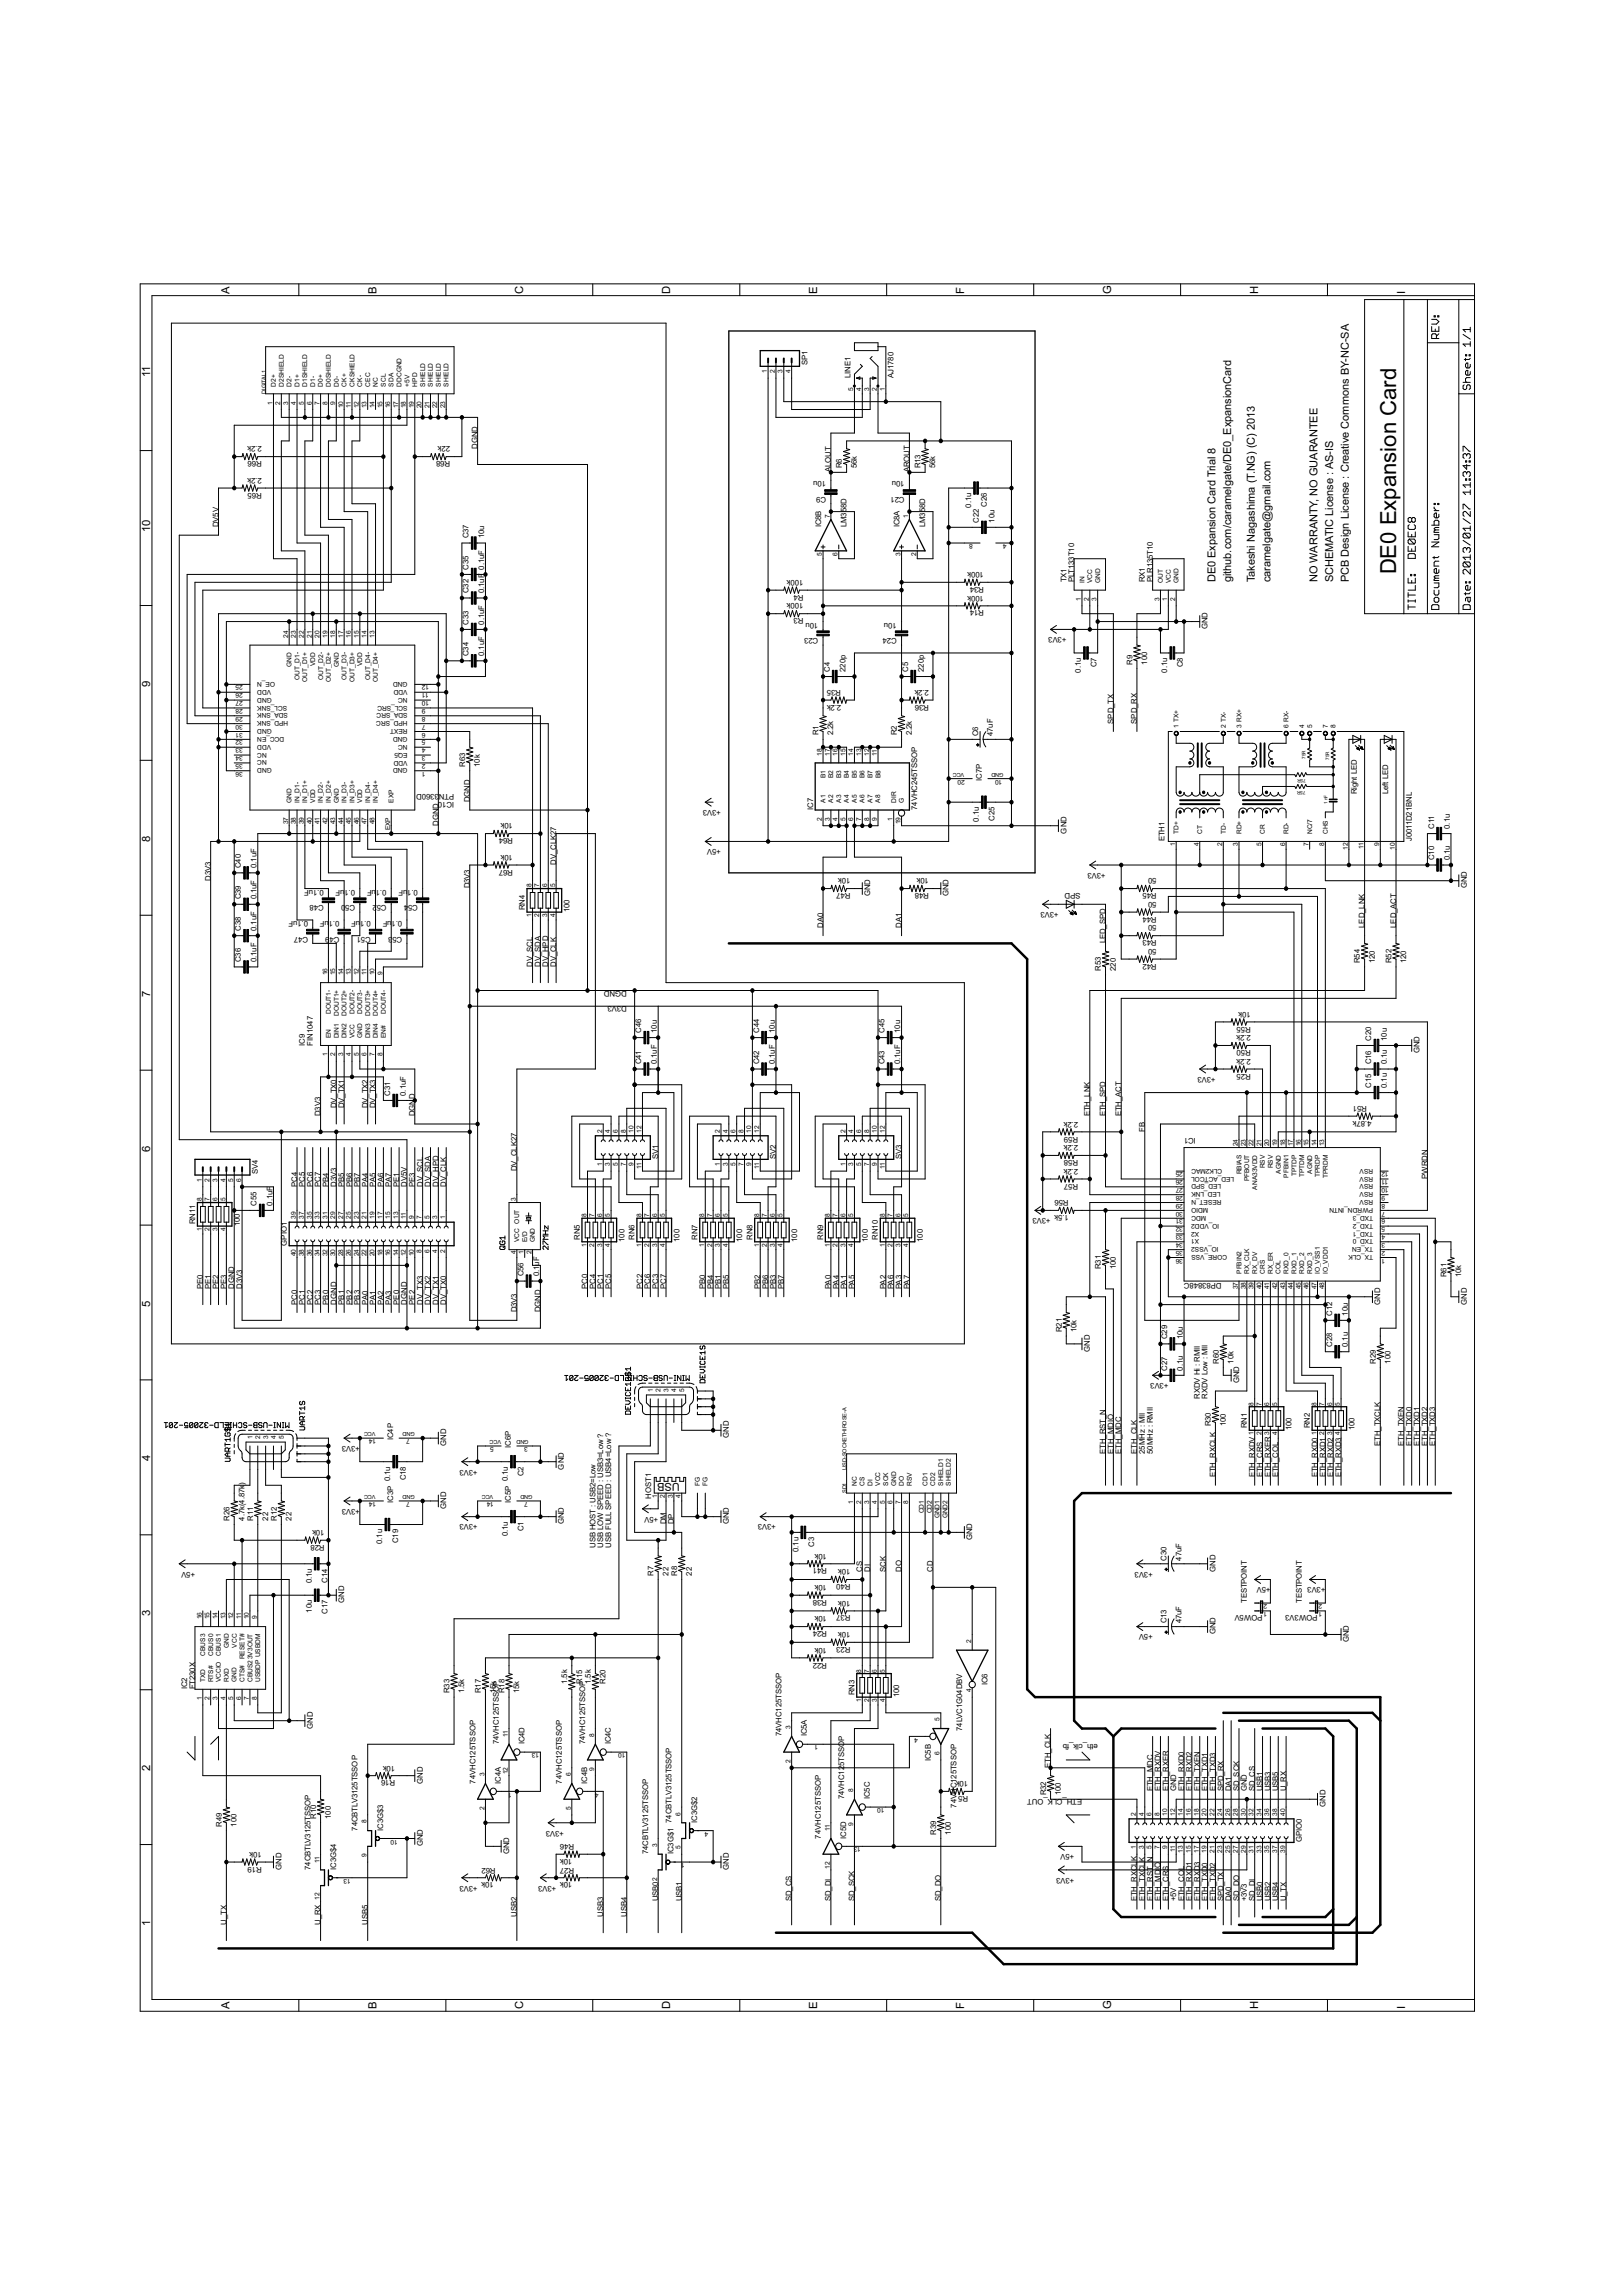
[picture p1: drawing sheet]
<svg xmlns="http://www.w3.org/2000/svg" width="210mm" height="297mm" viewBox="0 0 210 297" stroke-linecap="round" stroke-linejoin="round" font-family="sans-serif">
<defs><g id="words">
<text font-size="3.2" x="180.7" y="74.3" transform="rotate(-90 180.7 74.3)">DE0 Expansion Card</text>
<g font-size="1.6">
<text x="29.7" y="38" transform="rotate(-90 29.7 38)">A</text>
<text x="48.7" y="38" transform="rotate(-90 48.7 38)">B</text>
<text x="67.7" y="38" transform="rotate(-90 67.7 38)">C</text>
<text x="86.7" y="38" transform="rotate(-90 86.7 38)">D</text>
<text x="105.8" y="38" transform="rotate(-90 105.8 38)">E</text>
<text x="124.8" y="38" transform="rotate(-90 124.8 38)">F</text>
<text x="143.8" y="38" transform="rotate(-90 143.8 38)">G</text>
<text x="162.8" y="38" transform="rotate(-90 162.8 38)">H</text>
<text x="181.8" y="38" transform="rotate(-90 181.8 38)">I</text>
<text x="19.4" y="48.8" transform="rotate(-90 19.4 48.8)">11</text>
<text x="19.4" y="68.8" transform="rotate(-90 19.4 68.8)">10</text>
<text x="157.3" y="75.3" transform="rotate(-90 157.3 75.3)">DE0 Expansion Card Trial 8</text>
<text x="159.3" y="75.3" transform="rotate(-90 159.3 75.3)">github.com/caramelgate/DE0_ExpansionCard</text>
<text x="162.4" y="75.3" transform="rotate(-90 162.4 75.3)">Takeshi Nagashima (T.NG) (C) 2013</text>
<text x="164.4" y="75.3" transform="rotate(-90 164.4 75.3)">caramelgate@gmail.com</text>
<text x="170.5" y="75.3" transform="rotate(-90 170.5 75.3)">NO WARRANTY, NO GUARANTEE</text>
<text x="172.5" y="75.3" transform="rotate(-90 172.5 75.3)">SCHEMATIC License : AS-IS</text>
<text x="174.6" y="75.3" transform="rotate(-90 174.6 75.3)">PCB Design License : Creative Commons BY-NC-SA</text>
<text x="19.4" y="88.9" transform="rotate(-90 19.4 88.9)">9</text>
<text x="19.4" y="108.9" transform="rotate(-90 19.4 108.9)">8</text>
<text x="19.4" y="129" transform="rotate(-90 19.4 129)">7</text>
<text x="19.4" y="149" transform="rotate(-90 19.4 149)">6</text>
<text x="19.4" y="169" transform="rotate(-90 19.4 169)">5</text>
<text x="19.4" y="189.1" transform="rotate(-90 19.4 189.1)">4</text>
<text x="88" y="191.9" transform="rotate(-180 88 191.9)">USB</text>
<text x="19.4" y="209.1" transform="rotate(-90 19.4 209.1)">3</text>
<text x="19.4" y="229.1" transform="rotate(-90 19.4 229.1)">2</text>
<text x="19.4" y="249.2" transform="rotate(-90 19.4 249.2)">1</text>
<text x="29.7" y="260" transform="rotate(-90 29.7 260)">A</text>
<text x="48.7" y="260" transform="rotate(-90 48.7 260)">B</text>
<text x="67.7" y="260" transform="rotate(-90 67.7 260)">C</text>
<text x="86.7" y="260" transform="rotate(-90 86.7 260)">D</text>
<text x="105.8" y="260" transform="rotate(-90 105.8 260)">E</text>
<text x="124.8" y="260" transform="rotate(-90 124.8 260)">F</text>
<text x="143.8" y="260" transform="rotate(-90 143.8 260)">G</text>
<text x="162.8" y="260" transform="rotate(-90 162.8 260)">H</text>
<text x="181.8" y="260" transform="rotate(-90 181.8 260)">I</text>
</g>
<g font-size="1.1">
<text x="104.5" y="47.2" transform="rotate(-90 104.5 47.2)">SP1</text>
<text x="110.1" y="48.9" transform="rotate(-90 110.1 48.9)">LINE1</text>
<text x="115.6" y="48.9" transform="rotate(-90 115.6 48.9)">AJ1780</text>
<text x="33.9" y="57.8" transform="rotate(-180 33.9 57.8)">2.2k</text>
<text x="33.9" y="59.7" transform="rotate(-180 33.9 59.7)">R66</text>
<text x="58.3" y="57.8" transform="rotate(-180 58.3 57.8)">22k</text>
<text x="58.3" y="59.7" transform="rotate(-180 58.3 59.7)">R68</text>
<text x="61.8" y="58.1" transform="rotate(-90 61.8 58.1)">DGND</text>
<text x="33.9" y="61.8" transform="rotate(-180 33.9 61.8)">2.2k</text>
<text x="33.9" y="63.7" transform="rotate(-180 33.9 63.7)">R65</text>
<text x="106.9" y="62.3" transform="rotate(-180 106.9 62.3)">10u</text>
<text x="106.9" y="64.3" transform="rotate(-180 106.9 64.3)">C9</text>
<text x="107.5" y="61.1" transform="rotate(-90 107.5 61.1)">ALOUT</text>
<text x="109" y="60.6" transform="rotate(-90 109 60.6)">R6</text>
<text x="110.9" y="60.6" transform="rotate(-90 110.9 60.6)">56k</text>
<text x="117.1" y="62.3" transform="rotate(-180 117.1 62.3)">10u</text>
<text x="117.1" y="64.3" transform="rotate(-180 117.1 64.3)">C21</text>
<text x="117.7" y="61.1" transform="rotate(-90 117.7 61.1)">AROUT</text>
<text x="119.1" y="60.6" transform="rotate(-90 119.1 60.6)">R13</text>
<text x="121" y="60.6" transform="rotate(-90 121 60.6)">56k</text>
<text x="125.7" y="65.7" transform="rotate(-90 125.7 65.7)">0.1u</text>
<text x="127.7" y="65.6" transform="rotate(-90 127.7 65.6)">C26</text>
<text x="28.3" y="68.2" transform="rotate(-90 28.3 68.2)">DV5V</text>
<text x="60.6" y="69.6" transform="rotate(-90 60.6 69.6)">C37</text>
<text x="62.7" y="69.6" transform="rotate(-90 62.7 69.6)">10u</text>
<text x="106.3" y="68.2" transform="rotate(-90 106.3 68.2)">IC8B</text>
<text x="109.6" y="68.2" transform="rotate(-90 109.6 68.2)">LM358D</text>
<text x="116.4" y="68.2" transform="rotate(-90 116.4 68.2)">IC8A</text>
<text x="119.7" y="68.2" transform="rotate(-90 119.7 68.2)">LM358D</text>
<text x="126.7" y="67.6" transform="rotate(-90 126.7 67.6)">C22</text>
<text x="128.7" y="67.6" transform="rotate(-90 128.7 67.6)">10u</text>
<text x="139" y="72" transform="rotate(-90 139 72)">T10</text>
<text x="60.6" y="76.8" transform="rotate(-90 60.6 76.8)">C32</text>
<text x="60.6" y="73.7" transform="rotate(-90 60.6 73.7)">C35</text>
<text x="62.7" y="76.8" transform="rotate(-90 62.7 76.8)">0.1uF 0.1uF</text>
<text x="104" y="75" transform="rotate(-180 104 75)">100k</text>
<text x="104" y="76.9" transform="rotate(-180 104 76.9)">R4</text>
<text x="127.3" y="77.1" transform="rotate(-180 127.3 77.1)">100k</text>
<text x="127.3" y="74" transform="rotate(-180 127.3 74)">100k</text>
<text x="127.3" y="75.9" transform="rotate(-180 127.3 75.9)">R34</text>
<text x="138" y="75.3" transform="rotate(-90 138 75.3)">TX1</text>
<text x="139" y="75.3" transform="rotate(-90 139 75.3)">PLT133</text>
<text x="148.2" y="75.3" transform="rotate(-90 148.2 75.3)">RX1</text>
<text x="149.2" y="75.3" transform="rotate(-90 149.2 75.3)">PLR135T10</text>
<text x="60.6" y="80.8" transform="rotate(-90 60.6 80.8)">C33</text>
<text x="62.7" y="80.8" transform="rotate(-90 62.7 80.8)">0.1uF</text>
<text x="104" y="78.1" transform="rotate(-180 104 78.1)">100k</text>
<text x="104" y="80" transform="rotate(-180 104 80)">R3</text>
<text x="105.9" y="80.6" transform="rotate(-180 105.9 80.6)">10u</text>
<text x="105.9" y="82.6" transform="rotate(-180 105.9 82.6)">C23</text>
<text x="116.1" y="80.6" transform="rotate(-180 116.1 80.6)">10u</text>
<text x="116.1" y="82.6" transform="rotate(-180 116.1 82.6)">C24</text>
<text x="127.3" y="79" transform="rotate(-180 127.3 79)">R14</text>
<text x="138" y="82.4" transform="rotate(-180 138 82.4)">+3V3</text>
<text x="156.3" y="81.4" transform="rotate(-90 156.3 81.4)">GND</text>
<text x="60.6" y="84.9" transform="rotate(-90 60.6 84.9)">C34</text>
<text x="62.7" y="84.9" transform="rotate(-90 62.7 84.9)">0.1uF</text>
<text x="107.4" y="86.9" transform="rotate(-90 107.4 86.9)">C4</text>
<text x="108.8" y="89.2" transform="rotate(-180 108.8 89.2)">R35</text>
<text x="109.4" y="86.9" transform="rotate(-90 109.4 86.9)">220p</text>
<text x="117.5" y="86.9" transform="rotate(-90 117.5 86.9)">C5</text>
<text x="119.6" y="86.9" transform="rotate(-90 119.6 86.9)">220p</text>
<text x="120.2" y="89.2" transform="rotate(-180 120.2 89.2)">2.2k</text>
<text x="139.9" y="87" transform="rotate(-90 139.9 87)">0.1u</text>
<text x="141.9" y="86.4" transform="rotate(-90 141.9 86.4)">C7</text>
<text x="146.5" y="86" transform="rotate(-90 146.5 86)">R9</text>
<text x="148.5" y="86" transform="rotate(-90 148.5 86)">100</text>
<text x="151.1" y="87" transform="rotate(-90 151.1 87)">0.1u</text>
<text x="153.1" y="86.4" transform="rotate(-90 153.1 86.4)">C8</text>
<text x="105.9" y="95.1" transform="rotate(-90 105.9 95.1)">R1</text>
<text x="107.8" y="95.1" transform="rotate(-90 107.8 95.1)">2.2k</text>
<text x="108.9" y="91.2" transform="rotate(-180 108.9 91.2)">2.2k</text>
<text x="116.1" y="95.1" transform="rotate(-90 116.1 95.1)">R2</text>
<text x="118" y="95.1" transform="rotate(-90 118 95.1)">2.2k</text>
<text x="120.2" y="91.2" transform="rotate(-180 120.2 91.2)">R36</text>
<text x="126.6" y="95.2" transform="rotate(-90 126.6 95.2)">C6</text>
<text x="128.5" y="95.2" transform="rotate(-90 128.5 95.2)">47uF</text>
<text x="144.1" y="93.6" transform="rotate(-90 144.1 93.6)">SPD_TX</text>
<text x="147.1" y="93.6" transform="rotate(-90 147.1 93.6)">SPD_RX</text>
<text x="60.2" y="99.2" transform="rotate(-90 60.2 99.2)">R63</text>
<text x="62.1" y="99.2" transform="rotate(-90 62.1 99.2)">10k</text>
<text x="127.1" y="101" transform="rotate(-90 127.1 101)">IC7P</text>
<text x="56.7" y="106.8" transform="rotate(-90 56.7 106.8)">DGND</text>
<text x="58.8" y="102.8" transform="rotate(-180 58.8 102.8)">PTN3360D</text>
<text x="58.8" y="103.8" transform="rotate(-180 58.8 103.8)">IC10</text>
<text x="60.8" y="103.8" transform="rotate(-90 60.8 103.8)">DGND</text>
<text x="66.4" y="106.5" transform="rotate(-180 66.4 106.5)">10k</text>
<text x="93.3" y="104.8" transform="rotate(-180 93.3 104.8)">+3V3</text>
<text x="105.2" y="104.8" transform="rotate(-90 105.2 104.8)">IC7</text>
<text x="118.7" y="104.8" transform="rotate(-90 118.7 104.8)">74VHC245TSSOP</text>
<text x="126.7" y="106.3" transform="rotate(-90 126.7 106.3)">0.1u</text>
<text x="128.7" y="106.2" transform="rotate(-90 128.7 106.2)">C25</text>
<text x="138" y="107.8" transform="rotate(-90 138 107.8)">GND</text>
<text x="175.6" y="102.8" transform="rotate(-90 175.6 102.8)">Right LED</text>
<text x="179.6" y="102.8" transform="rotate(-90 179.6 102.8)">Left LED</text>
<text x="185.6" y="107.2" transform="rotate(-90 185.6 107.2)">C11</text>
<text x="187.6" y="107.2" transform="rotate(-90 187.6 107.2)">0.1u</text>
<text x="27.3" y="113.9" transform="rotate(-90 27.3 113.9)">D3V3</text>
<text x="31.2" y="112.3" transform="rotate(-90 31.2 112.3)">C40</text>
<text x="33.2" y="112.3" transform="rotate(-90 33.2 112.3)">0.1uF</text>
<text x="66.4" y="110.6" transform="rotate(-180 66.4 110.6)">10k</text>
<text x="66.4" y="112.5" transform="rotate(-180 66.4 112.5)">R67</text>
<text x="66.4" y="108.4" transform="rotate(-180 66.4 108.4)">R64</text>
<text x="72" y="111.9" transform="rotate(-90 72 111.9)">DV_CLK27</text>
<text x="93.3" y="109.9" transform="rotate(-180 93.3 109.9)">+5V</text>
<text x="110.1" y="113.6" transform="rotate(-180 110.1 113.6)">10k</text>
<text x="120.2" y="113.6" transform="rotate(-180 120.2 113.6)">10k</text>
<text x="143.1" y="112.9" transform="rotate(-180 143.1 112.9)">+3V3</text>
<text x="149.7" y="113.6" transform="rotate(-180 149.7 113.6)">50</text>
<text x="150.7" y="108.9" transform="rotate(-90 150.7 108.9)">ETH1</text>
<text x="182.7" y="108.9" transform="rotate(-90 182.7 108.9)">J0011D21BNL</text>
<text x="185.6" y="111.3" transform="rotate(-90 185.6 111.3)">C10</text>
<text x="187.6" y="111.3" transform="rotate(-90 187.6 111.3)">0.1u</text>
<text x="31.2" y="116.4" transform="rotate(-90 31.2 116.4)">C39</text>
<text x="33.2" y="116.4" transform="rotate(-90 33.2 116.4)">0.1uF</text>
<text x="39.9" y="119.2" transform="rotate(-180 39.9 119.2)">0.1uF</text>
<text x="41.9" y="115.1" transform="rotate(-180 41.9 115.1)">0.1uF</text>
<text x="41.9" y="117.1" transform="rotate(-180 41.9 117.1)">C48</text>
<text x="43.9" y="119.2" transform="rotate(-180 43.9 119.2)">0.1uF</text>
<text x="46" y="115.1" transform="rotate(-180 46 115.1)">0.1uF</text>
<text x="46" y="117.1" transform="rotate(-180 46 117.1)">C50</text>
<text x="48" y="119.2" transform="rotate(-180 48 119.2)">0.1uF</text>
<text x="50" y="115.1" transform="rotate(-180 50 115.1)">0.1uF</text>
<text x="50" y="117.1" transform="rotate(-180 50 117.1)">C52</text>
<text x="52.1" y="119.2" transform="rotate(-180 52.1 119.2)">0.1uF</text>
<text x="54.1" y="115.1" transform="rotate(-180 54.1 115.1)">0.1uF</text>
<text x="54.1" y="117.1" transform="rotate(-180 54.1 117.1)">C54</text>
<text x="60.8" y="114.9" transform="rotate(-90 60.8 114.9)">D3V3</text>
<text x="67.9" y="117.7" transform="rotate(-90 67.9 117.7)">RN4</text>
<text x="73.7" y="118" transform="rotate(-90 73.7 118)">100</text>
<text x="110.1" y="115.5" transform="rotate(-180 110.1 115.5)">R47</text>
<text x="112.6" y="116" transform="rotate(-90 112.6 116)">GND</text>
<text x="120.2" y="115.5" transform="rotate(-180 120.2 115.5)">R48</text>
<text x="122.8" y="116" transform="rotate(-90 122.8 116)">GND</text>
<text x="137" y="118" transform="rotate(-180 137 118)">+3V3</text>
<text x="139.8" y="115.6" transform="rotate(-180 139.8 115.6)">SPD</text>
<text x="149.7" y="119.7" transform="rotate(-180 149.7 119.7)">50</text>
<text x="149.7" y="116.7" transform="rotate(-180 149.7 116.7)">50</text>
<text x="149.7" y="118.6" transform="rotate(-180 149.7 118.6)">R44</text>
<text x="149.7" y="115.5" transform="rotate(-180 149.7 115.5)">R45</text>
<text x="189.8" y="114.9" transform="rotate(-90 189.8 114.9)">GND</text>
<text x="31.2" y="124.5" transform="rotate(-90 31.2 124.5)">C36</text>
<text x="31.2" y="120.4" transform="rotate(-90 31.2 120.4)">C38</text>
<text x="33.2" y="124.5" transform="rotate(-90 33.2 124.5)">0.1uF</text>
<text x="33.2" y="120.4" transform="rotate(-90 33.2 120.4)">0.1uF</text>
<text x="39.9" y="121.2" transform="rotate(-180 39.9 121.2)">C47</text>
<text x="43.9" y="121.2" transform="rotate(-180 43.9 121.2)">C49</text>
<text x="48" y="121.2" transform="rotate(-180 48 121.2)">C51</text>
<text x="52.1" y="121.2" transform="rotate(-180 52.1 121.2)">C53</text>
<text x="68.9" y="125.1" transform="rotate(-90 68.9 125.1)">DV_SCL</text>
<text x="69.9" y="125.1" transform="rotate(-90 69.9 125.1)">DV_SDA</text>
<text x="71" y="125.1" transform="rotate(-90 71 125.1)">DV_HPD</text>
<text x="72" y="125.1" transform="rotate(-90 72 125.1)">DV_CLK</text>
<text x="106.5" y="120" transform="rotate(-90 106.5 120)">DA0</text>
<text x="116.7" y="120" transform="rotate(-90 116.7 120)">DA1</text>
<text x="142.5" y="125.6" transform="rotate(-90 142.5 125.6)">R53</text>
<text x="143.1" y="122.1" transform="rotate(-90 143.1 122.1)">LED_SPD</text>
<text x="144.4" y="125.6" transform="rotate(-90 144.4 125.6)">220</text>
<text x="149.7" y="122.8" transform="rotate(-180 149.7 122.8)">50</text>
<text x="149.7" y="124.7" transform="rotate(-180 149.7 124.7)">R42</text>
<text x="149.7" y="121.6" transform="rotate(-180 149.7 121.6)">R43</text>
<text x="176" y="124.6" transform="rotate(-90 176 124.6)">R54</text>
<text x="176.6" y="120" transform="rotate(-90 176.6 120)">LED_LNK</text>
<text x="177.9" y="124.6" transform="rotate(-90 177.9 124.6)">120</text>
<text x="180.1" y="124.6" transform="rotate(-90 180.1 124.6)">R52</text>
<text x="180.7" y="120" transform="rotate(-90 180.7 120)">LED_ACT</text>
<text x="182" y="124.6" transform="rotate(-90 182 124.6)">120</text>
<text x="81.1" y="128.2" transform="rotate(-180 81.1 128.2)">DGND</text>
<text x="81.1" y="130.2" transform="rotate(-180 81.1 130.2)">D3V3</text>
<text x="161.9" y="130.9" transform="rotate(-180 161.9 130.9)">10k</text>
<text x="39.5" y="135.3" transform="rotate(-90 39.5 135.3)">IC9</text>
<text x="40.5" y="135.3" transform="rotate(-90 40.5 135.3)">FIN1047</text>
<text x="83" y="137.7" transform="rotate(-90 83 137.7)">C41</text>
<text x="83" y="133.6" transform="rotate(-90 83 133.6)">C46</text>
<text x="85" y="137.7" transform="rotate(-90 85 137.7)">0.1uF</text>
<text x="85" y="133.6" transform="rotate(-90 85 133.6)">10u</text>
<text x="98.2" y="137.7" transform="rotate(-90 98.2 137.7)">C42</text>
<text x="98.2" y="133.6" transform="rotate(-90 98.2 133.6)">C44</text>
<text x="100.3" y="137.7" transform="rotate(-90 100.3 137.7)">0.1uF</text>
<text x="100.3" y="133.6" transform="rotate(-90 100.3 133.6)">10u</text>
<text x="114.5" y="137.7" transform="rotate(-90 114.5 137.7)">C43</text>
<text x="114.5" y="133.6" transform="rotate(-90 114.5 133.6)">C45</text>
<text x="116.5" y="137.7" transform="rotate(-90 116.5 137.7)">0.1uF</text>
<text x="116.5" y="133.6" transform="rotate(-90 116.5 133.6)">10u</text>
<text x="161.9" y="137" transform="rotate(-180 161.9 137)">2.2k</text>
<text x="161.9" y="133.9" transform="rotate(-180 161.9 133.9)">2.2k</text>
<text x="161.9" y="135.9" transform="rotate(-180 161.9 135.9)">R50</text>
<text x="161.9" y="132.8" transform="rotate(-180 161.9 132.8)">R55</text>
<text x="177.5" y="137.7" transform="rotate(-90 177.5 137.7)">C16</text>
<text x="177.5" y="134.7" transform="rotate(-90 177.5 134.7)">C20</text>
<text x="179.5" y="137.7" transform="rotate(-90 179.5 137.7)">0.1u</text>
<text x="179.5" y="134.7" transform="rotate(-90 179.5 134.7)">10u</text>
<text x="183.7" y="136.3" transform="rotate(-90 183.7 136.3)">GND</text>
<text x="43.5" y="143.4" transform="rotate(-90 43.5 143.4)">DV_TX0</text>
<text x="44.5" y="143.4" transform="rotate(-90 44.5 143.4)">DV_TX1</text>
<text x="47.6" y="143.4" transform="rotate(-90 47.6 143.4)">DV_TX2</text>
<text x="48.6" y="143.4" transform="rotate(-90 48.6 143.4)">DV_TX3</text>
<text x="50.5" y="141.8" transform="rotate(-90 50.5 141.8)">C31</text>
<text x="52.5" y="141.8" transform="rotate(-90 52.5 141.8)">0.1uF</text>
<text x="157.3" y="139.3" transform="rotate(-180 157.3 139.3)">+3V3</text>
<text x="161.9" y="138.9" transform="rotate(-180 161.9 138.9)">R25</text>
<text x="176.9" y="143.1" transform="rotate(-180 176.9 143.1)">R51</text>
<text x="177.5" y="140.7" transform="rotate(-90 177.5 140.7)">C15</text>
<text x="179.5" y="140.7" transform="rotate(-90 179.5 140.7)">0.1u</text>
<text x="41.5" y="144.4" transform="rotate(-90 41.5 144.4)">D3V3</text>
<text x="53.7" y="144.4" transform="rotate(-90 53.7 144.4)">DGND</text>
<text x="85.2" y="150" transform="rotate(-90 85.2 150)">SV1</text>
<text x="100.4" y="150" transform="rotate(-90 100.4 150)">SV2</text>
<text x="116.7" y="150" transform="rotate(-90 116.7 150)">SV3</text>
<text x="139.5" y="148.2" transform="rotate(-180 139.5 148.2)">2.2k</text>
<text x="139.5" y="145.1" transform="rotate(-180 139.5 145.1)">2.2k</text>
<text x="139.5" y="147" transform="rotate(-180 139.5 147)">R59</text>
<text x="141" y="144.4" transform="rotate(-90 141 144.4)">ETH_LNK</text>
<text x="143.1" y="144.4" transform="rotate(-90 143.1 144.4)">ETH_SPD</text>
<text x="145.1" y="144.4" transform="rotate(-90 145.1 144.4)">ETH_ACT</text>
<text x="148.2" y="146.4" transform="rotate(-90 148.2 146.4)">FB</text>
<text x="154.8" y="147.2" transform="rotate(-180 154.8 147.2)">IC1</text>
<text x="177.5" y="145" transform="rotate(-180 177.5 145)">4.87k</text>
<text x="33.2" y="156" transform="rotate(-90 33.2 156)">C55</text>
<text x="33.4" y="151.9" transform="rotate(-90 33.4 151.9)">SV4</text>
<text x="35.2" y="156" transform="rotate(-90 35.2 156)">0.1uF</text>
<text x="38.4" y="153.5" transform="rotate(-90 38.4 153.5)">PC4</text>
<text x="39.5" y="153.5" transform="rotate(-90 39.5 153.5)">PC5</text>
<text x="40.5" y="153.5" transform="rotate(-90 40.5 153.5)">PC6</text>
<text x="41.5" y="153.5" transform="rotate(-90 41.5 153.5)">PC7</text>
<text x="42.5" y="153.5" transform="rotate(-90 42.5 153.5)">PB4</text>
<text x="43.5" y="153.5" transform="rotate(-90 43.5 153.5)">D3V3</text>
<text x="44.5" y="153.5" transform="rotate(-90 44.5 153.5)">PB5</text>
<text x="45.6" y="153.5" transform="rotate(-90 45.6 153.5)">PB6</text>
<text x="46.6" y="153.5" transform="rotate(-90 46.6 153.5)">PB7</text>
<text x="47.6" y="153.5" transform="rotate(-90 47.6 153.5)">PA4</text>
<text x="48.6" y="153.5" transform="rotate(-90 48.6 153.5)">PA5</text>
<text x="49.6" y="153.5" transform="rotate(-90 49.6 153.5)">PA6</text>
<text x="50.6" y="153.5" transform="rotate(-90 50.6 153.5)">PA7</text>
<text x="51.7" y="153.5" transform="rotate(-90 51.7 153.5)">PE1</text>
<text x="52.7" y="153.5" transform="rotate(-90 52.7 153.5)">DV5V</text>
<text x="53.7" y="153.5" transform="rotate(-90 53.7 153.5)">PE3</text>
<text x="54.7" y="153.5" transform="rotate(-90 54.7 153.5)">DV_SCL</text>
<text x="55.7" y="153.5" transform="rotate(-90 55.7 153.5)">DV_SDA</text>
<text x="56.7" y="153.5" transform="rotate(-90 56.7 153.5)">DV_HPD</text>
<text x="57.7" y="153.5" transform="rotate(-90 57.7 153.5)">DV_CLK</text>
<text x="66.9" y="151.5" transform="rotate(-90 66.9 151.5)">DV_CLK27</text>
<text x="138.3" y="155.3" transform="rotate(-180 138.3 155.3)">R56</text>
<text x="139.5" y="151.2" transform="rotate(-180 139.5 151.2)">2.2k</text>
<text x="139.5" y="153.1" transform="rotate(-180 139.5 153.1)">R57</text>
<text x="139.5" y="150.1" transform="rotate(-180 139.5 150.1)">R58</text>
<text x="184.7" y="152.5" transform="rotate(-90 184.7 152.5)">PWRDN</text>
<text x="25.2" y="158.4" transform="rotate(-90 25.2 158.4)">RN11</text>
<text x="31" y="158.6" transform="rotate(-90 31 158.6)">100</text>
<text x="37.1" y="161.1" transform="rotate(-90 37.1 161.1)">GPIO1</text>
<text x="75" y="160.4" transform="rotate(-90 75 160.4)">RN5</text>
<text x="80.8" y="160.7" transform="rotate(-90 80.8 160.7)">100</text>
<text x="82.1" y="160.4" transform="rotate(-90 82.1 160.4)">RN6</text>
<text x="87.9" y="160.7" transform="rotate(-90 87.9 160.7)">100</text>
<text x="90.3" y="160.4" transform="rotate(-90 90.3 160.4)">RN7</text>
<text x="96" y="160.7" transform="rotate(-90 96 160.7)">100</text>
<text x="97.4" y="160.4" transform="rotate(-90 97.4 160.4)">RN8</text>
<text x="103.2" y="160.7" transform="rotate(-90 103.2 160.7)">100</text>
<text x="106.5" y="160.4" transform="rotate(-90 106.5 160.4)">RN9</text>
<text x="112.3" y="160.7" transform="rotate(-90 112.3 160.7)">100</text>
<text x="113.6" y="160.4" transform="rotate(-90 113.6 160.4)">RN10</text>
<text x="119.4" y="160.7" transform="rotate(-90 119.4 160.7)">100</text>
<text x="136" y="157.6" transform="rotate(-180 136 157.6)">+3V3</text>
<text x="138.3" y="157.2" transform="rotate(-180 138.3 157.2)">1.5k</text>
<text x="26.3" y="166.8" transform="rotate(-90 26.3 166.8)">PE0</text>
<text x="27.3" y="166.8" transform="rotate(-90 27.3 166.8)">PE1</text>
<text x="28.3" y="166.8" transform="rotate(-90 28.3 166.8)">PE2</text>
<text x="29.3" y="166.8" transform="rotate(-90 29.3 166.8)">PE3</text>
<text x="30.3" y="166.8" transform="rotate(-90 30.3 166.8)">DGND</text>
<text x="31.3" y="166.8" transform="rotate(-90 31.3 166.8)">D3V3</text>
<text x="67.8" y="165.1" transform="rotate(-90 67.8 165.1)">C56</text>
<text x="69.8" y="165.1" transform="rotate(-90 69.8 165.1)">0.1uF</text>
<text x="76" y="166.8" transform="rotate(-90 76 166.8)">PC0</text>
<text x="77" y="166.8" transform="rotate(-90 77 166.8)">PC4</text>
<text x="78.1" y="166.8" transform="rotate(-90 78.1 166.8)">PC1</text>
<text x="79.1" y="166.8" transform="rotate(-90 79.1 166.8)">PC5</text>
<text x="83.1" y="166.8" transform="rotate(-90 83.1 166.8)">PC2</text>
<text x="84.2" y="166.8" transform="rotate(-90 84.2 166.8)">PC6</text>
<text x="85.2" y="166.8" transform="rotate(-90 85.2 166.8)">PC3</text>
<text x="86.2" y="166.8" transform="rotate(-90 86.2 166.8)">PC7</text>
<text x="91.3" y="166.8" transform="rotate(-90 91.3 166.8)">PB0</text>
<text x="92.3" y="166.8" transform="rotate(-90 92.3 166.8)">PB4</text>
<text x="93.3" y="166.8" transform="rotate(-90 93.3 166.8)">PB1</text>
<text x="94.3" y="166.8" transform="rotate(-90 94.3 166.8)">PB5</text>
<text x="98.4" y="166.8" transform="rotate(-90 98.4 166.8)">PB2</text>
<text x="99.4" y="166.8" transform="rotate(-90 99.4 166.8)">PB6</text>
<text x="100.4" y="166.8" transform="rotate(-90 100.4 166.8)">PB3</text>
<text x="101.4" y="166.8" transform="rotate(-90 101.4 166.8)">PB7</text>
<text x="107.5" y="166.8" transform="rotate(-90 107.5 166.8)">PA0</text>
<text x="108.5" y="166.8" transform="rotate(-90 108.5 166.8)">PA4</text>
<text x="109.6" y="166.8" transform="rotate(-90 109.6 166.8)">PA1</text>
<text x="110.6" y="166.8" transform="rotate(-90 110.6 166.8)">PA5</text>
<text x="114.6" y="166.8" transform="rotate(-90 114.6 166.8)">PA2</text>
<text x="115.6" y="166.8" transform="rotate(-90 115.6 166.8)">PA6</text>
<text x="116.7" y="166.8" transform="rotate(-90 116.7 166.8)">PA3</text>
<text x="117.7" y="166.8" transform="rotate(-90 117.7 166.8)">PA7</text>
<text x="142.5" y="164.2" transform="rotate(-90 142.5 164.2)">R31</text>
<text x="144.4" y="164.2" transform="rotate(-90 144.4 164.2)">100</text>
<text x="158.1" y="166" transform="rotate(-180 158.1 166)">DP83848C</text>
<text x="187.2" y="165.2" transform="rotate(-90 187.2 165.2)">R61</text>
<text x="189.1" y="165.2" transform="rotate(-90 189.1 165.2)">10k</text>
<text x="38.4" y="168.8" transform="rotate(-90 38.4 168.8)">PC0</text>
<text x="39.5" y="168.8" transform="rotate(-90 39.5 168.8)">PC1</text>
<text x="40.5" y="168.8" transform="rotate(-90 40.5 168.8)">PC2</text>
<text x="41.5" y="168.8" transform="rotate(-90 41.5 168.8)">PC3</text>
<text x="42.5" y="168.8" transform="rotate(-90 42.5 168.8)">PB0</text>
<text x="43.5" y="168.8" transform="rotate(-90 43.5 168.8)">DGND</text>
<text x="44.5" y="168.8" transform="rotate(-90 44.5 168.8)">PB1</text>
<text x="45.6" y="168.8" transform="rotate(-90 45.6 168.8)">PB2</text>
<text x="46.6" y="168.8" transform="rotate(-90 46.6 168.8)">PB3</text>
<text x="47.6" y="168.8" transform="rotate(-90 47.6 168.8)">PA0</text>
<text x="48.6" y="168.8" transform="rotate(-90 48.6 168.8)">PA1</text>
<text x="49.6" y="168.8" transform="rotate(-90 49.6 168.8)">PA2</text>
<text x="50.6" y="168.8" transform="rotate(-90 50.6 168.8)">PA3</text>
<text x="51.7" y="168.8" transform="rotate(-90 51.7 168.8)">PE0</text>
<text x="52.7" y="168.8" transform="rotate(-90 52.7 168.8)">DGND</text>
<text x="53.7" y="168.8" transform="rotate(-90 53.7 168.8)">PE2</text>
<text x="54.7" y="168.8" transform="rotate(-90 54.7 168.8)">DV_TX3</text>
<text x="55.7" y="168.8" transform="rotate(-90 55.7 168.8)">DV_TX2</text>
<text x="56.7" y="168.8" transform="rotate(-90 56.7 168.8)">DV_TX1</text>
<text x="57.7" y="168.8" transform="rotate(-90 57.7 168.8)">DV_TX0</text>
<text x="66.9" y="169.8" transform="rotate(-90 66.9 169.8)">D3V3</text>
<text x="69.9" y="169.8" transform="rotate(-90 69.9 169.8)">DGND</text>
<text x="137.4" y="172.3" transform="rotate(-90 137.4 172.3)">R21</text>
<text x="139.3" y="172.3" transform="rotate(-90 139.3 172.3)">10k</text>
<text x="151" y="173.3" transform="rotate(-90 151 173.3)">C29</text>
<text x="153.1" y="173.3" transform="rotate(-90 153.1 173.3)">10u</text>
<text x="172.4" y="170.2" transform="rotate(-90 172.4 170.2)">C12</text>
<text x="174.4" y="170.2" transform="rotate(-90 174.4 170.2)">10u</text>
<text x="178.6" y="168.8" transform="rotate(-90 178.6 168.8)">GND</text>
<text x="189.8" y="168.8" transform="rotate(-90 189.8 168.8)">GND</text>
<text x="141" y="174.9" transform="rotate(-90 141 174.9)">GND</text>
<text x="151" y="177.3" transform="rotate(-90 151 177.3)">C27</text>
<text x="151.2" y="178.9" transform="rotate(-180 151.2 178.9)">+3V3</text>
<text x="153.1" y="177.3" transform="rotate(-90 153.1 177.3)">0.1u</text>
<text x="157.7" y="176.4" transform="rotate(-90 157.7 176.4)">R60</text>
<text x="159.6" y="176.4" transform="rotate(-90 159.6 176.4)">10k</text>
<text x="160.3" y="178.9" transform="rotate(-90 160.3 178.9)">GND</text>
<text x="172.4" y="174.3" transform="rotate(-90 172.4 174.3)">C28</text>
<text x="174.4" y="174.3" transform="rotate(-90 174.4 174.3)">0.1u</text>
<text x="178" y="176.4" transform="rotate(-90 178 176.4)">R29</text>
<text x="179.9" y="176.4" transform="rotate(-90 179.9 176.4)">100</text>
<text x="155.3" y="181" transform="rotate(-90 155.3 181)">RXDV Hi : RMII</text>
<text x="156.3" y="181" transform="rotate(-90 156.3 181)">RXDV Low : MII</text>
<text x="156.7" y="184.5" transform="rotate(-90 156.7 184.5)">R30</text>
<text x="158.6" y="184.5" transform="rotate(-90 158.6 184.5)">100</text>
<text x="161.4" y="184.8" transform="rotate(-90 161.4 184.8)">RN1</text>
<text x="167.1" y="185" transform="rotate(-90 167.1 185)">100</text>
<text x="169.5" y="184.8" transform="rotate(-90 169.5 184.8)">RN2</text>
<text x="175.3" y="185" transform="rotate(-90 175.3 185)">100</text>
<text x="46.6" y="187.1" transform="rotate(-180 46.6 187.1)">+3V3</text>
<text x="50.5" y="191.6" transform="rotate(-90 50.5 191.6)">0.1u</text>
<text x="50.9" y="186.3" transform="rotate(-90 50.9 186.3)">IC4P</text>
<text x="52.5" y="191.5" transform="rotate(-90 52.5 191.5)">C18</text>
<text x="57.7" y="187.1" transform="rotate(-90 57.7 187.1)">GND</text>
<text x="61.8" y="190.1" transform="rotate(-180 61.8 190.1)">+3V3</text>
<text x="65.7" y="191.6" transform="rotate(-90 65.7 191.6)">0.1u</text>
<text x="66.1" y="187.3" transform="rotate(-90 66.1 187.3)">IC6P</text>
<text x="67.8" y="191" transform="rotate(-90 67.8 191)">C2</text>
<text x="73" y="190.1" transform="rotate(-90 73 190.1)">GND</text>
<text x="94.3" y="186.1" transform="rotate(-90 94.3 186.1)">GND</text>
<text x="143.1" y="188.1" transform="rotate(-90 143.1 188.1)">ETH_RST_N</text>
<text x="144.1" y="188.1" transform="rotate(-90 144.1 188.1)">ETH_MDIO</text>
<text x="145.1" y="188.1" transform="rotate(-90 145.1 188.1)">ETH_MDC</text>
<text x="147.1" y="188.1" transform="rotate(-90 147.1 188.1)">ETH_CLK</text>
<text x="148.2" y="188.1" transform="rotate(-90 148.2 188.1)">25MHz : MII</text>
<text x="149.2" y="188.1" transform="rotate(-90 149.2 188.1)">50MHz : RMII</text>
<text x="157.3" y="191.1" transform="rotate(-90 157.3 191.1)">ETH_RXCLK</text>
<text x="162.4" y="191.1" transform="rotate(-90 162.4 191.1)">ETH_RXDV</text>
<text x="163.4" y="191.1" transform="rotate(-90 163.4 191.1)">ETH_CRS</text>
<text x="164.4" y="191.1" transform="rotate(-90 164.4 191.1)">ETH_RXER</text>
<text x="165.4" y="191.1" transform="rotate(-90 165.4 191.1)">ETH_COL</text>
<text x="170.5" y="191.1" transform="rotate(-90 170.5 191.1)">ETH_RXD0</text>
<text x="171.5" y="191.1" transform="rotate(-90 171.5 191.1)">ETH_RXD1</text>
<text x="172.5" y="191.1" transform="rotate(-90 172.5 191.1)">ETH_RXD2</text>
<text x="173.5" y="191.1" transform="rotate(-90 173.5 191.1)">ETH_RXD3</text>
<text x="178.6" y="187.1" transform="rotate(-90 178.6 187.1)">ETH_TXCLK</text>
<text x="181.7" y="187.1" transform="rotate(-90 181.7 187.1)">ETH_TXEN</text>
<text x="182.7" y="187.1" transform="rotate(-90 182.7 187.1)">ETH_TXD0</text>
<text x="183.7" y="187.1" transform="rotate(-90 183.7 187.1)">ETH_TXD1</text>
<text x="184.7" y="187.1" transform="rotate(-90 184.7 187.1)">ETH_TXD2</text>
<text x="185.7" y="187.1" transform="rotate(-90 185.7 187.1)">ETH_TXD3</text>
<text x="29.7" y="196.7" transform="rotate(-90 29.7 196.7)">R26</text>
<text x="31.6" y="196.7" transform="rotate(-90 31.6 196.7)">4.7k(4.87k</text>
<text x="31.6" y="192.1" transform="rotate(-90 31.6 192.1)">)</text>
<text x="32.8" y="196.7" transform="rotate(-90 32.8 196.7)">R11</text>
<text x="34.7" y="196.7" transform="rotate(-90 34.7 196.7)">22</text>
<text x="35.8" y="196.7" transform="rotate(-90 35.8 196.7)">R12</text>
<text x="37.7" y="196.7" transform="rotate(-90 37.7 196.7)">22</text>
<text x="42" y="197.9" transform="rotate(-180 42 197.9)">10k</text>
<text x="46.6" y="195.2" transform="rotate(-180 46.6 195.2)">+3V3</text>
<text x="50.9" y="194.4" transform="rotate(-90 50.9 194.4)">IC3P</text>
<text x="57.7" y="195.2" transform="rotate(-90 57.7 195.2)">GND</text>
<text x="61.8" y="197.2" transform="rotate(-180 61.8 197.2)">+3V3</text>
<text x="66.1" y="194.4" transform="rotate(-90 66.1 194.4)">IC5P</text>
<text x="73" y="197.2" transform="rotate(-90 73 197.2)">GND</text>
<text x="84.3" y="193.9" transform="rotate(-90 84.3 193.9)">HOST1</text>
<text x="85.2" y="196.2" transform="rotate(-180 85.2 196.2)">+5V</text>
<text x="86.2" y="197.2" transform="rotate(-90 86.2 197.2)">DM</text>
<text x="87.2" y="197.2" transform="rotate(-90 87.2 197.2)">DP</text>
<text x="94.3" y="197.2" transform="rotate(-90 94.3 197.2)">GND</text>
<text x="100.4" y="197.2" transform="rotate(-180 100.4 197.2)">+3V3</text>
<text x="25.2" y="203.3" transform="rotate(-180 25.2 203.3)">+5V</text>
<text x="42" y="199.9" transform="rotate(-180 42 199.9)">R28</text>
<text x="49.5" y="199.8" transform="rotate(-90 49.5 199.8)">0.1u</text>
<text x="51.5" y="199.7" transform="rotate(-90 51.5 199.7)">C19</text>
<text x="65.7" y="198.7" transform="rotate(-90 65.7 198.7)">0.1u</text>
<text x="67.8" y="198.1" transform="rotate(-90 67.8 198.1)">C1</text>
<text x="77" y="200.3" transform="rotate(-90 77 200.3)">USB HOST : USB2=Low</text>
<text x="78.1" y="200.3" transform="rotate(-90 78.1 200.3)">USB LOW SPEED : USB3=Low ?</text>
<text x="79.1" y="200.3" transform="rotate(-90 79.1 200.3)">USB FULL SPEED : USB4=Low ?</text>
<text x="84.6" y="203.8" transform="rotate(-90 84.6 203.8)">R7</text>
<text x="86.5" y="203.8" transform="rotate(-90 86.5 203.8)">22</text>
<text x="87.6" y="203.8" transform="rotate(-90 87.6 203.8)">R8</text>
<text x="89.5" y="203.8" transform="rotate(-90 89.5 203.8)">22</text>
<text x="103.3" y="200.8" transform="rotate(-90 103.3 200.8)">0.1u</text>
<text x="105.3" y="200.1" transform="rotate(-90 105.3 200.1)">C3</text>
<text x="107" y="201" transform="rotate(-180 107 201)">10k</text>
<text x="107" y="202.9" transform="rotate(-180 107 202.9)">R41</text>
<text x="110.1" y="203" transform="rotate(-180 110.1 203)">10k</text>
<text x="111.6" y="203.3" transform="rotate(-90 111.6 203.3)">CS</text>
<text x="112.6" y="203.3" transform="rotate(-90 112.6 203.3)">DI</text>
<text x="114.6" y="203.3" transform="rotate(-90 114.6 203.3)">SCK</text>
<text x="116.7" y="203.3" transform="rotate(-90 116.7 203.3)">DO</text>
<text x="120.7" y="203.3" transform="rotate(-90 120.7 203.3)">CD</text>
<text x="125.8" y="199.3" transform="rotate(-90 125.8 199.3)">GND</text>
<text x="149.2" y="203.3" transform="rotate(-180 149.2 203.3)">+3V3</text>
<text x="150.9" y="201.9" transform="rotate(-90 150.9 201.9)">C30</text>
<text x="152.9" y="201.9" transform="rotate(-90 152.9 201.9)">47uF</text>
<text x="157.3" y="203.3" transform="rotate(-90 157.3 203.3)">GND</text>
<text x="40.3" y="208.6" transform="rotate(-90 40.3 208.6)">10u</text>
<text x="40.3" y="204.8" transform="rotate(-90 40.3 204.8)">0.1u</text>
<text x="42.4" y="208.8" transform="rotate(-90 42.4 208.8)">C17</text>
<text x="42.4" y="204.7" transform="rotate(-90 42.4 204.7)">C14</text>
<text x="44.5" y="207.4" transform="rotate(-90 44.5 207.4)">GND</text>
<text x="107" y="209.1" transform="rotate(-180 107 209.1)">10k</text>
<text x="107" y="205" transform="rotate(-180 107 205)">10k</text>
<text x="107" y="207" transform="rotate(-180 107 207)">R38</text>
<text x="110.1" y="207.1" transform="rotate(-180 110.1 207.1)">10k</text>
<text x="110.1" y="209" transform="rotate(-180 110.1 209)">R37</text>
<text x="110.1" y="204.9" transform="rotate(-180 110.1 204.9)">R40</text>
<text x="161.4" y="207.4" transform="rotate(-90 161.4 207.4)">TESTPOINT</text>
<text x="163.4" y="208.9" transform="rotate(-180 163.4 208.9)">POW5V</text>
<text x="164.4" y="205.4" transform="rotate(-180 164.4 205.4)">+5V</text>
<text x="168.5" y="207.4" transform="rotate(-90 168.5 207.4)">TESTPOINT</text>
<text x="170.5" y="208.9" transform="rotate(-180 170.5 208.9)">POW3V3</text>
<text x="171.5" y="205.4" transform="rotate(-180 171.5 205.4)">+3V3</text>
<text x="107" y="213.2" transform="rotate(-180 107 213.2)">10k</text>
<text x="107" y="215.1" transform="rotate(-180 107 215.1)">R22</text>
<text x="107" y="211" transform="rotate(-180 107 211)">R24</text>
<text x="110.1" y="211.1" transform="rotate(-180 110.1 211.1)">10k</text>
<text x="110.1" y="213.1" transform="rotate(-180 110.1 213.1)">R23</text>
<text x="149.2" y="211.4" transform="rotate(-180 149.2 211.4)">+5V</text>
<text x="150.9" y="210" transform="rotate(-90 150.9 210)">C13</text>
<text x="152.9" y="210" transform="rotate(-90 152.9 210)">47uF</text>
<text x="157.3" y="211.4" transform="rotate(-90 157.3 211.4)">GND</text>
<text x="174.6" y="212.5" transform="rotate(-90 174.6 212.5)">GND</text>
<text x="24.2" y="218.6" transform="rotate(-90 24.2 218.6)">IC2</text>
<text x="25.2" y="218.6" transform="rotate(-90 25.2 218.6)">FT230X</text>
<text x="58.2" y="219.1" transform="rotate(-90 58.2 219.1)">R33</text>
<text x="60.1" y="219.1" transform="rotate(-90 60.1 219.1)">1.5k</text>
<text x="62.2" y="219.1" transform="rotate(-90 62.2 219.1)">R17</text>
<text x="64.1" y="219.1" transform="rotate(-90 64.1 219.1)">15k</text>
<text x="65.3" y="219.1" transform="rotate(-90 65.3 219.1)">R18</text>
<text x="67.2" y="219.1" transform="rotate(-90 67.2 219.1)">15k</text>
<text x="73.4" y="217.9" transform="rotate(-90 73.4 217.9)">1.5k</text>
<text x="75.3" y="217.8" transform="rotate(-90 75.3 217.8)">R15</text>
<text x="76.4" y="217.9" transform="rotate(-90 76.4 217.9)">1.5k</text>
<text x="78.4" y="217.8" transform="rotate(-90 78.4 217.8)">R20</text>
<text x="110.6" y="219.3" transform="rotate(-90 110.6 219.3)">RN3</text>
<text x="116.4" y="219.6" transform="rotate(-90 116.4 219.6)">100</text>
<text x="127.8" y="218" transform="rotate(-90 127.8 218)">IC6</text>
<text x="40.5" y="223.6" transform="rotate(-90 40.5 223.6)">GND</text>
<text x="64.6" y="225.7" transform="rotate(-90 64.6 225.7)">74VHC125TSSOP</text>
<text x="67.9" y="225.7" transform="rotate(-90 67.9 225.7)">IC4D</text>
<text x="75.7" y="225.7" transform="rotate(-90 75.7 225.7)">74VHC125TSSOP</text>
<text x="79" y="225.7" transform="rotate(-90 79 225.7)">IC4C</text>
<text x="101.1" y="224.6" transform="rotate(-90 101.1 224.6)">74VHC125TSSOP</text>
<text x="104.4" y="224.6" transform="rotate(-90 104.4 224.6)">IC5A</text>
<text x="120.5" y="227.8" transform="rotate(-90 120.5 227.8)">IC5B</text>
<text x="124.5" y="223.9" transform="rotate(-90 124.5 223.9)">74LVC1G04DBV</text>
<text x="142.1" y="225.7" transform="rotate(-180 142.1 225.7)">eth_clk_fb</text>
<text x="51.1" y="228.4" transform="rotate(-180 51.1 228.4)">10k</text>
<text x="51.1" y="230.3" transform="rotate(-180 51.1 230.3)">R16</text>
<text x="54.7" y="230.7" transform="rotate(-90 54.7 230.7)">GND</text>
<text x="61.5" y="230.7" transform="rotate(-90 61.5 230.7)">74VHC125TSSOP</text>
<text x="64.8" y="230.7" transform="rotate(-90 64.8 230.7)">IC4A</text>
<text x="72.7" y="230.7" transform="rotate(-90 72.7 230.7)">74VHC125TSSOP</text>
<text x="76" y="230.7" transform="rotate(-90 76 230.7)">IC4B</text>
<text x="109.3" y="232.8" transform="rotate(-90 109.3 232.8)">74VHC12</text>
<text x="109.3" y="228.5" transform="rotate(-90 109.3 228.5)">5TSSOP</text>
<text x="112.6" y="232.8" transform="rotate(-90 112.6 232.8)">IC5C</text>
<text x="123.8" y="233.9" transform="rotate(-90 123.8 233.9)">74VHC125TSSOP</text>
<text x="125.3" y="230.4" transform="rotate(-180 125.3 230.4)">10k</text>
<text x="125.3" y="232.4" transform="rotate(-180 125.3 232.4)">R5</text>
<text x="135.4" y="232.3" transform="rotate(-90 135.4 232.3)">R32</text>
<text x="136" y="228.7" transform="rotate(-90 136 228.7)">ETH_CLK</text>
<text x="137.3" y="232.3" transform="rotate(-90 137.3 232.3)">100</text>
<text x="140" y="232.8" transform="rotate(-180 140 232.8)">ETH_CLK_OUT</text>
<text x="149.2" y="231.8" transform="rotate(-90 149.2 231.8)">ETH_MDC</text>
<text x="150.2" y="231.8" transform="rotate(-90 150.2 231.8)">ETH_RXDV</text>
<text x="151.2" y="231.8" transform="rotate(-90 151.2 231.8)">ETH_RXER</text>
<text x="152.2" y="231.8" transform="rotate(-90 152.2 231.8)">GND</text>
<text x="153.2" y="231.8" transform="rotate(-90 153.2 231.8)">ETH_RXD0</text>
<text x="154.2" y="231.8" transform="rotate(-90 154.2 231.8)">ETH_RXD2</text>
<text x="155.3" y="231.8" transform="rotate(-90 155.3 231.8)">ETH_TXEN</text>
<text x="156.3" y="231.8" transform="rotate(-90 156.3 231.8)">ETH_TXD1</text>
<text x="157.3" y="231.8" transform="rotate(-90 157.3 231.8)">ETH_TXD3</text>
<text x="158.3" y="231.8" transform="rotate(-90 158.3 231.8)">SPD_RX</text>
<text x="159.3" y="231.8" transform="rotate(-90 159.3 231.8)">DA1</text>
<text x="160.3" y="231.8" transform="rotate(-90 160.3 231.8)">SD_SCK</text>
<text x="161.4" y="231.8" transform="rotate(-90 161.4 231.8)">GND</text>
<text x="162.4" y="231.8" transform="rotate(-90 162.4 231.8)">SD_CS</text>
<text x="163.4" y="231.8" transform="rotate(-90 163.4 231.8)">USB1</text>
<text x="164.4" y="231.8" transform="rotate(-90 164.4 231.8)">USB3</text>
<text x="165.4" y="231.8" transform="rotate(-90 165.4 231.8)">USB5</text>
<text x="166.4" y="231.8" transform="rotate(-90 166.4 231.8)">U_RX</text>
<text x="171.5" y="233.8" transform="rotate(-90 171.5 233.8)">GND</text>
<text x="28.7" y="236.3" transform="rotate(-90 28.7 236.3)">R49</text>
<text x="30.6" y="236.3" transform="rotate(-90 30.6 236.3)">100</text>
<text x="33.9" y="239.6" transform="rotate(-180 33.9 239.6)">10k</text>
<text x="40.9" y="235.3" transform="rotate(-90 40.9 235.3)">R10</text>
<text x="42.8" y="235.3" transform="rotate(-90 42.8 235.3)">100</text>
<text x="46.3" y="236.8" transform="rotate(-90 46.3 236.8)">74CBTLV3125TSSOP</text>
<text x="49.6" y="236.8" transform="rotate(-90 49.6 236.8)">IC3G$3</text>
<text x="54.7" y="238.9" transform="rotate(-90 54.7 238.9)">GND</text>
<text x="65.9" y="239.9" transform="rotate(-90 65.9 239.9)">GND</text>
<text x="73" y="236.8" transform="rotate(-180 73 236.8)">+3V3</text>
<text x="74.3" y="238.6" transform="rotate(-180 74.3 238.6)">R46</text>
<text x="83.9" y="239.9" transform="rotate(-90 83.9 239.9)">74CBTLV3125TSSOP</text>
<text x="86.9" y="235.8" transform="rotate(-90 86.9 235.8)">74CBTLV3125TSSOP</text>
<text x="87.2" y="239.9" transform="rotate(-90 87.2 239.9)">IC3G$1</text>
<text x="90.2" y="235.8" transform="rotate(-90 90.2 235.8)">IC3G$2</text>
<text x="106.2" y="237.9" transform="rotate(-90 106.2 237.9)">74VHC125TSSOP</text>
<text x="109.5" y="237.9" transform="rotate(-90 109.5 237.9)">IC5D</text>
<text x="121.1" y="237.3" transform="rotate(-90 121.1 237.3)">R39</text>
<text x="123.1" y="237.3" transform="rotate(-90 123.1 237.3)">100</text>
<text x="139" y="239.9" transform="rotate(-180 139 239.9)">+5V</text>
<text x="168.5" y="238.4" transform="rotate(-90 168.5 238.4)">GPIO0</text>
<text x="33.9" y="241.5" transform="rotate(-180 33.9 241.5)">R19</text>
<text x="36.4" y="241.9" transform="rotate(-90 36.4 241.9)">GND</text>
<text x="40.2" y="241.9" transform="rotate(-90 40.2 241.9)">74CBTLV3125TSSOP</text>
<text x="43.5" y="241.9" transform="rotate(-90 43.5 241.9)">IC3G$4</text>
<text x="61.8" y="243.9" transform="rotate(-180 61.8 243.9)">+3V3</text>
<text x="63.9" y="243.5" transform="rotate(-180 63.9 243.5)">10k</text>
<text x="64.1" y="241.6" transform="rotate(-180 64.1 241.6)">R62</text>
<text x="72" y="243.9" transform="rotate(-180 72 243.9)">+3V3</text>
<text x="74.1" y="240.5" transform="rotate(-180 74.1 240.5)">10k</text>
<text x="74.1" y="243.5" transform="rotate(-180 74.1 243.5)">10k</text>
<text x="74.3" y="241.6" transform="rotate(-180 74.3 241.6)">R27</text>
<text x="85.2" y="246" transform="rotate(-90 85.2 246)">USB0</text>
<text x="88.2" y="246" transform="rotate(-90 88.2 246)">USB1</text>
<text x="94.3" y="241.9" transform="rotate(-90 94.3 241.9)">GND</text>
<text x="102.4" y="246" transform="rotate(-90 102.4 246)">SD_CS</text>
<text x="107.5" y="246" transform="rotate(-90 107.5 246)">SD_DI</text>
<text x="110.6" y="246" transform="rotate(-90 110.6 246)">SD_SCK</text>
<text x="121.7" y="246" transform="rotate(-90 121.7 246)">SD_DO</text>
<text x="139" y="242.9" transform="rotate(-180 139 242.9)">+3V3</text>
<text x="147.1" y="246" transform="rotate(-90 147.1 246)">ETH_RXCL</text>
<text x="147.1" y="240.8" transform="rotate(-90 147.1 240.8)">K</text>
<text x="148.2" y="246" transform="rotate(-90 148.2 246)">ETH_TXCLK</text>
<text x="149.2" y="246" transform="rotate(-90 149.2 246)">ETH_RST_N</text>
<text x="150.2" y="246" transform="rotate(-90 150.2 246)">ETH_MDI</text>
<text x="150.2" y="241.7" transform="rotate(-90 150.2 241.7)">O</text>
<text x="151.2" y="246" transform="rotate(-90 151.2 246)">ETH_CRS</text>
<text x="152.2" y="246" transform="rotate(-90 152.2 246)">+5V</text>
<text x="153.2" y="246" transform="rotate(-90 153.2 246)">ETH_COL</text>
<text x="154.2" y="246" transform="rotate(-90 154.2 246)">ETH_RXD1</text>
<text x="155.3" y="246" transform="rotate(-90 155.3 246)">ETH_RXD3</text>
<text x="156.3" y="246" transform="rotate(-90 156.3 246)">ETH_TXD0</text>
<text x="157.3" y="246" transform="rotate(-90 157.3 246)">ETH_TXD2</text>
<text x="158.3" y="246" transform="rotate(-90 158.3 246)">SPD_TX</text>
<text x="159.3" y="246" transform="rotate(-90 159.3 246)">DA0</text>
<text x="160.3" y="246" transform="rotate(-90 160.3 246)">SD_DO</text>
<text x="161.4" y="246" transform="rotate(-90 161.4 246)">+3V3</text>
<text x="162.4" y="246" transform="rotate(-90 162.4 246)">SD_DI</text>
<text x="163.4" y="246" transform="rotate(-90 163.4 246)">USB0</text>
<text x="164.4" y="246" transform="rotate(-90 164.4 246)">USB2</text>
<text x="165.4" y="246" transform="rotate(-90 165.4 246)">USB4</text>
<text x="166.4" y="246" transform="rotate(-90 166.4 246)">U_TX</text>
<text x="29.3" y="249" transform="rotate(-90 29.3 249)">U_TX</text>
<text x="41.5" y="249" transform="rotate(-90 41.5 249)">U_RX</text>
<text x="47.6" y="249" transform="rotate(-90 47.6 249)">USB5</text>
<text x="66.9" y="248" transform="rotate(-90 66.9 248)">USB2</text>
<text x="78.1" y="248" transform="rotate(-90 78.1 248)">USB3</text>
<text x="81.1" y="248" transform="rotate(-90 81.1 248)">USB4</text>
</g>
<g font-size="1">
<text x="35.3" y="52.4" transform="rotate(-90 35.3 52.4)">1</text>
<text x="35.7" y="50" transform="rotate(-90 35.7 50)">D2+</text>
<text x="36.3" y="52.4" transform="rotate(-90 36.3 52.4)">2</text>
<text x="36.7" y="50" transform="rotate(-90 36.7 50)">D2SHIELD</text>
<text x="37.3" y="52.4" transform="rotate(-90 37.3 52.4)">3</text>
<text x="37.7" y="50" transform="rotate(-90 37.7 50)">D2-</text>
<text x="38.3" y="52.4" transform="rotate(-90 38.3 52.4)">4</text>
<text x="38.8" y="50" transform="rotate(-90 38.8 50)">D1+</text>
<text x="39.3" y="52.4" transform="rotate(-90 39.3 52.4)">5</text>
<text x="39.8" y="50" transform="rotate(-90 39.8 50)">D1SHIELD</text>
<text x="40.3" y="52.4" transform="rotate(-90 40.3 52.4)">6</text>
<text x="40.8" y="50" transform="rotate(-90 40.8 50)">D1-</text>
<text x="41.4" y="52.4" transform="rotate(-90 41.4 52.4)">7</text>
<text x="41.8" y="50" transform="rotate(-90 41.8 50)">D0+</text>
<text x="42.4" y="52.4" transform="rotate(-90 42.4 52.4)">8</text>
<text x="42.8" y="50" transform="rotate(-90 42.8 50)">D0SHIELD</text>
<text x="43.4" y="52.4" transform="rotate(-90 43.4 52.4)">9</text>
<text x="43.8" y="50" transform="rotate(-90 43.8 50)">D0-</text>
<text x="44.4" y="52.8" transform="rotate(-90 44.4 52.8)">10</text>
<text x="44.8" y="50" transform="rotate(-90 44.8 50)">CK+</text>
<text x="45.4" y="52.8" transform="rotate(-90 45.4 52.8)">11</text>
<text x="45.9" y="50" transform="rotate(-90 45.9 50)">CKSHIELD</text>
<text x="46.4" y="52.8" transform="rotate(-90 46.4 52.8)">12</text>
<text x="46.9" y="50" transform="rotate(-90 46.9 50)">CK-</text>
<text x="47.4" y="52.8" transform="rotate(-90 47.4 52.8)">13</text>
<text x="47.9" y="50" transform="rotate(-90 47.9 50)">CEC</text>
<text x="48.5" y="52.8" transform="rotate(-90 48.5 52.8)">14</text>
<text x="48.9" y="50" transform="rotate(-90 48.9 50)">NC</text>
<text x="49.5" y="52.8" transform="rotate(-90 49.5 52.8)">15</text>
<text x="49.9" y="50" transform="rotate(-90 49.9 50)">SCL</text>
<text x="50.5" y="52.8" transform="rotate(-90 50.5 52.8)">16</text>
<text x="50.9" y="50" transform="rotate(-90 50.9 50)">SDA</text>
<text x="51.5" y="52.8" transform="rotate(-90 51.5 52.8)">17</text>
<text x="52" y="50" transform="rotate(-90 52 50)">DDCGND</text>
<text x="52.5" y="52.8" transform="rotate(-90 52.5 52.8)">18</text>
<text x="53" y="50" transform="rotate(-90 53 50)">+5V</text>
<text x="53.5" y="52.8" transform="rotate(-90 53.5 52.8)">19</text>
<text x="54" y="50" transform="rotate(-90 54 50)">HPD</text>
<text x="54.6" y="52.8" transform="rotate(-90 54.6 52.8)">20</text>
<text x="55" y="50" transform="rotate(-90 55 50)">SHIELD</text>
<text x="55.6" y="52.8" transform="rotate(-90 55.6 52.8)">21</text>
<text x="56" y="50" transform="rotate(-90 56 50)">SHIELD</text>
<text x="56.6" y="52.8" transform="rotate(-90 56.6 52.8)">22</text>
<text x="57" y="50" transform="rotate(-90 57 50)">SHIELD</text>
<text x="57.6" y="52.8" transform="rotate(-90 57.6 52.8)">23</text>
<text x="58.1" y="50" transform="rotate(-90 58.1 50)">SHIELD</text>
<text x="99.3" y="48.3" transform="rotate(-90 99.3 48.3)">1</text>
<text x="100.3" y="48.3" transform="rotate(-90 100.3 48.3)">2</text>
<text x="101.3" y="48.3" transform="rotate(-90 101.3 48.3)">3</text>
<text x="102.3" y="48.3" transform="rotate(-90 102.3 48.3)">4</text>
<text x="110.4" y="50.5" transform="rotate(-90 110.4 50.5)">5</text>
<text x="111.4" y="50.5" transform="rotate(-90 111.4 50.5)">4</text>
<text x="112.5" y="50.5" transform="rotate(-90 112.5 50.5)">3</text>
<text x="113.5" y="50.5" transform="rotate(-90 113.5 50.5)">2</text>
<text x="114.5" y="50.5" transform="rotate(-90 114.5 50.5)">1</text>
<text x="106.4" y="71.9" transform="rotate(-90 106.4 71.9)">5</text>
<text x="107.4" y="67.1" transform="rotate(-90 107.4 67.1)">7</text>
<text x="108.4" y="71.9" transform="rotate(-90 108.4 71.9)">6</text>
<text x="116.5" y="71.9" transform="rotate(-90 116.5 71.9)">3</text>
<text x="117.5" y="67.1" transform="rotate(-90 117.5 67.1)">1</text>
<text x="118.6" y="71.9" transform="rotate(-90 118.6 71.9)">2</text>
<text x="125.9" y="70.4" transform="rotate(-180 125.9 70.4)">8</text>
<text x="130.3" y="70.4" transform="rotate(-180 130.3 70.4)">4</text>
<text x="139.9" y="77.7" transform="rotate(-90 139.9 77.7)">1</text>
<text x="140.3" y="75.4" transform="rotate(-90 140.3 75.4)">IN</text>
<text x="140.9" y="77.7" transform="rotate(-90 140.9 77.7)">2</text>
<text x="141.3" y="75.4" transform="rotate(-90 141.3 75.4)">VCC</text>
<text x="141.9" y="77.7" transform="rotate(-90 141.9 77.7)">3</text>
<text x="142.4" y="75.4" transform="rotate(-90 142.4 75.4)">GND</text>
<text x="150" y="77.7" transform="rotate(-90 150 77.7)">3</text>
<text x="150.5" y="75.4" transform="rotate(-90 150.5 75.4)">OUT</text>
<text x="151.1" y="77.7" transform="rotate(-90 151.1 77.7)">1</text>
<text x="151.5" y="75.4" transform="rotate(-90 151.5 75.4)">VCC</text>
<text x="152.1" y="77.7" transform="rotate(-90 152.1 77.7)">2</text>
<text x="152.5" y="75.4" transform="rotate(-90 152.5 75.4)">GND</text>
<text x="37.3" y="82.5" transform="rotate(-90 37.3 82.5)">24</text>
<text x="38.3" y="82.5" transform="rotate(-90 38.3 82.5)">23</text>
<text x="39.3" y="82.5" transform="rotate(-90 39.3 82.5)">22</text>
<text x="40.3" y="82.5" transform="rotate(-90 40.3 82.5)">21</text>
<text x="41.4" y="82.5" transform="rotate(-90 41.4 82.5)">20</text>
<text x="42.4" y="82.5" transform="rotate(-90 42.4 82.5)">19</text>
<text x="43.4" y="82.5" transform="rotate(-90 43.4 82.5)">18</text>
<text x="44.4" y="82.5" transform="rotate(-90 44.4 82.5)">17</text>
<text x="45.4" y="82.5" transform="rotate(-90 45.4 82.5)">16</text>
<text x="46.4" y="82.5" transform="rotate(-90 46.4 82.5)">15</text>
<text x="47.4" y="82.5" transform="rotate(-90 47.4 82.5)">14</text>
<text x="48.5" y="82.5" transform="rotate(-90 48.5 82.5)">13</text>
<text x="31.4" y="88.7" transform="rotate(-180 31.4 88.7)">25</text>
<text x="31.4" y="89.7" transform="rotate(-180 31.4 89.7)">26</text>
<text x="35.1" y="89.2" transform="rotate(-180 35.1 89.2)">VDD</text>
<text x="35.6" y="88.2" transform="rotate(-180 35.6 88.2)">OE_N</text>
<text x="37.7" y="86.3" transform="rotate(-90 37.7 86.3)">GND</text>
<text x="38.8" y="88" transform="rotate(-90 38.8 88)">OUT_D1-</text>
<text x="39.8" y="88.2" transform="rotate(-90 39.8 88.2)">OUT_D1+</text>
<text x="40.8" y="86.2" transform="rotate(-90 40.8 86.2)">VDD</text>
<text x="41.8" y="88" transform="rotate(-90 41.8 88)">OUT_D2-</text>
<text x="42.8" y="88.2" transform="rotate(-90 42.8 88.2)">OUT_D2+</text>
<text x="43.8" y="86.3" transform="rotate(-90 43.8 86.3)">GND</text>
<text x="44.9" y="88" transform="rotate(-90 44.9 88)">OUT_D3-</text>
<text x="45.9" y="88.2" transform="rotate(-90 45.9 88.2)">OUT_D3+</text>
<text x="46.9" y="86.2" transform="rotate(-90 46.9 86.2)">VDD</text>
<text x="47.9" y="88" transform="rotate(-90 47.9 88)">OUT_D4-</text>
<text x="48.9" y="88.2" transform="rotate(-90 48.9 88.2)">OUT_D4+</text>
<text x="52.7" y="89.2" transform="rotate(-180 52.7 89.2)">VDD</text>
<text x="52.7" y="88.2" transform="rotate(-180 52.7 88.2)">GND</text>
<text x="55.5" y="89.7" transform="rotate(-180 55.5 89.7)">11</text>
<text x="55.5" y="88.7" transform="rotate(-180 55.5 88.7)">12</text>
<text x="31.4" y="90.7" transform="rotate(-180 31.4 90.7)">27</text>
<text x="31.4" y="91.7" transform="rotate(-180 31.4 91.7)">28</text>
<text x="31.4" y="92.7" transform="rotate(-180 31.4 92.7)">29</text>
<text x="31.4" y="93.8" transform="rotate(-180 31.4 93.8)">30</text>
<text x="31.4" y="94.8" transform="rotate(-180 31.4 94.8)">31</text>
<text x="31.4" y="95.8" transform="rotate(-180 31.4 95.8)">32</text>
<text x="35.2" y="90.3" transform="rotate(-180 35.2 90.3)">GND</text>
<text x="35.2" y="94.3" transform="rotate(-180 35.2 94.3)">GND</text>
<text x="36.8" y="95.3" transform="rotate(-180 36.8 95.3)">DCC_EN</text>
<text x="37.2" y="91.3" transform="rotate(-180 37.2 91.3)">SCL_SNK</text>
<text x="37.3" y="92.3" transform="rotate(-180 37.3 92.3)">SDA_SNK</text>
<text x="37.3" y="93.3" transform="rotate(-180 37.3 93.3)">HPD_SNK</text>
<text x="52.7" y="95.3" transform="rotate(-180 52.7 95.3)">GND</text>
<text x="52.7" y="94.3" transform="rotate(-180 52.7 94.3)">REXT</text>
<text x="52.7" y="93.3" transform="rotate(-180 52.7 93.3)">HPD_SRC</text>
<text x="52.7" y="92.3" transform="rotate(-180 52.7 92.3)">SDA_SRC</text>
<text x="52.7" y="91.3" transform="rotate(-180 52.7 91.3)">SCL_SRC</text>
<text x="52.7" y="90.3" transform="rotate(-180 52.7 90.3)">NC</text>
<text x="55.1" y="95.8" transform="rotate(-180 55.1 95.8)">5</text>
<text x="55.1" y="94.8" transform="rotate(-180 55.1 94.8)">6</text>
<text x="55.1" y="93.8" transform="rotate(-180 55.1 93.8)">7</text>
<text x="55.1" y="92.7" transform="rotate(-180 55.1 92.7)">8</text>
<text x="55.1" y="91.7" transform="rotate(-180 55.1 91.7)">9</text>
<text x="55.5" y="90.7" transform="rotate(-180 55.5 90.7)">10</text>
<text x="152.5" y="94.1" transform="rotate(-90 152.5 94.1)">1 TX+</text>
<text x="158.6" y="94.1" transform="rotate(-90 158.6 94.1)">2 TX-</text>
<text x="160.6" y="94.1" transform="rotate(-90 160.6 94.1)">3 RX+</text>
<text x="166.7" y="94.1" transform="rotate(-90 166.7 94.1)">6 RX-</text>
<text x="168.8" y="94.1" transform="rotate(-90 168.8 94.1)">4</text>
<text x="169.8" y="94.1" transform="rotate(-90 169.8 94.1)">5</text>
<text x="171.8" y="94.1" transform="rotate(-90 171.8 94.1)">7</text>
<text x="172.8" y="94.1" transform="rotate(-90 172.8 94.1)">8</text>
<text x="31.4" y="96.8" transform="rotate(-180 31.4 96.8)">33</text>
<text x="31.4" y="97.8" transform="rotate(-180 31.4 97.8)">34</text>
<text x="31.4" y="98.8" transform="rotate(-180 31.4 98.8)">35</text>
<text x="31.4" y="99.9" transform="rotate(-180 31.4 99.9)">36</text>
<text x="34.5" y="97.4" transform="rotate(-180 34.5 97.4)">NC</text>
<text x="34.5" y="98.4" transform="rotate(-180 34.5 98.4)">NC</text>
<text x="35.1" y="96.4" transform="rotate(-180 35.1 96.4)">VDD</text>
<text x="35.2" y="99.4" transform="rotate(-180 35.2 99.4)">GND</text>
<text x="52.7" y="99.4" transform="rotate(-180 52.7 99.4)">GND</text>
<text x="52.7" y="98.4" transform="rotate(-180 52.7 98.4)">VDD</text>
<text x="52.7" y="97.4" transform="rotate(-180 52.7 97.4)">EQ5</text>
<text x="52.7" y="96.4" transform="rotate(-180 52.7 96.4)">NC</text>
<text x="55.1" y="99.9" transform="rotate(-180 55.1 99.9)">1</text>
<text x="55.1" y="98.8" transform="rotate(-180 55.1 98.8)">2</text>
<text x="55.1" y="97.8" transform="rotate(-180 55.1 97.8)">3</text>
<text x="55.1" y="96.8" transform="rotate(-180 55.1 96.8)">4</text>
<text x="106.4" y="97.8" transform="rotate(-90 106.4 97.8)">18</text>
<text x="106.8" y="100.7" transform="rotate(-90 106.8 100.7)">B1</text>
<text x="107.4" y="97.8" transform="rotate(-90 107.4 97.8)">17</text>
<text x="107.8" y="100.7" transform="rotate(-90 107.8 100.7)">B2</text>
<text x="108.4" y="97.8" transform="rotate(-90 108.4 97.8)">16</text>
<text x="108.8" y="100.7" transform="rotate(-90 108.8 100.7)">B3</text>
<text x="109.4" y="97.8" transform="rotate(-90 109.4 97.8)">15</text>
<text x="109.9" y="100.7" transform="rotate(-90 109.9 100.7)">B4</text>
<text x="110.4" y="97.8" transform="rotate(-90 110.4 97.8)">14</text>
<text x="110.9" y="100.7" transform="rotate(-90 110.9 100.7)">B5</text>
<text x="111.4" y="97.8" transform="rotate(-90 111.4 97.8)">13</text>
<text x="111.9" y="100.7" transform="rotate(-90 111.9 100.7)">B6</text>
<text x="112.5" y="97.8" transform="rotate(-90 112.5 97.8)">12</text>
<text x="112.9" y="100.7" transform="rotate(-90 112.9 100.7)">B7</text>
<text x="113.5" y="97.8" transform="rotate(-90 113.5 97.8)">11</text>
<text x="113.9" y="100.7" transform="rotate(-90 113.9 100.7)">B8</text>
<text x="124.9" y="100.9" transform="rotate(-180 124.9 100.9)">20</text>
<text x="129.7" y="100.9" transform="rotate(-180 129.7 100.9)">10</text>
<text x="37.3" y="106.7" transform="rotate(-90 37.3 106.7)">37</text>
<text x="37.7" y="103.9" transform="rotate(-90 37.7 103.9)">GND</text>
<text x="38.3" y="106.7" transform="rotate(-90 38.3 106.7)">38</text>
<text x="38.8" y="103.9" transform="rotate(-90 38.8 103.9)">IN_D1-</text>
<text x="39.3" y="106.7" transform="rotate(-90 39.3 106.7)">39</text>
<text x="39.8" y="103.9" transform="rotate(-90 39.8 103.9)">IN_D1+</text>
<text x="40.3" y="106.7" transform="rotate(-90 40.3 106.7)">40</text>
<text x="40.8" y="103.9" transform="rotate(-90 40.8 103.9)">VDD</text>
<text x="41.4" y="106.7" transform="rotate(-90 41.4 106.7)">41</text>
<text x="41.8" y="103.9" transform="rotate(-90 41.8 103.9)">IN_D2-</text>
<text x="42.4" y="106.7" transform="rotate(-90 42.4 106.7)">42</text>
<text x="42.8" y="103.9" transform="rotate(-90 42.8 103.9)">IN_D2+</text>
<text x="43.4" y="106.7" transform="rotate(-90 43.4 106.7)">43</text>
<text x="43.8" y="103.9" transform="rotate(-90 43.8 103.9)">GND</text>
<text x="44.4" y="106.7" transform="rotate(-90 44.4 106.7)">44</text>
<text x="44.8" y="103.9" transform="rotate(-90 44.8 103.9)">IN_D3-</text>
<text x="45.4" y="106.7" transform="rotate(-90 45.4 106.7)">45</text>
<text x="45.9" y="103.9" transform="rotate(-90 45.9 103.9)">IN_D3+</text>
<text x="46.4" y="106.7" transform="rotate(-90 46.4 106.7)">46</text>
<text x="46.9" y="103.9" transform="rotate(-90 46.9 103.9)">VDD</text>
<text x="47.4" y="106.7" transform="rotate(-90 47.4 106.7)">47</text>
<text x="47.9" y="103.9" transform="rotate(-90 47.9 103.9)">IN_D4-</text>
<text x="48.5" y="106.7" transform="rotate(-90 48.5 106.7)">48</text>
<text x="48.9" y="103.9" transform="rotate(-90 48.9 103.9)">IN_D4+</text>
<text x="50.5" y="107.4" transform="rotate(-90 50.5 107.4)">EXP</text>
<text x="50.9" y="103.9" transform="rotate(-90 50.9 103.9)">EXP</text>
<text x="106.4" y="106.2" transform="rotate(-90 106.4 106.2)">2</text>
<text x="106.8" y="103.9" transform="rotate(-90 106.8 103.9)">A1</text>
<text x="107.4" y="106.2" transform="rotate(-90 107.4 106.2)">3</text>
<text x="107.8" y="103.9" transform="rotate(-90 107.8 103.9)">A2</text>
<text x="108.4" y="106.2" transform="rotate(-90 108.4 106.2)">4</text>
<text x="108.8" y="103.9" transform="rotate(-90 108.8 103.9)">A3</text>
<text x="109.4" y="106.2" transform="rotate(-90 109.4 106.2)">5</text>
<text x="109.9" y="103.9" transform="rotate(-90 109.9 103.9)">A4</text>
<text x="110.4" y="106.2" transform="rotate(-90 110.4 106.2)">6</text>
<text x="110.9" y="103.9" transform="rotate(-90 110.9 103.9)">A5</text>
<text x="111.4" y="106.2" transform="rotate(-90 111.4 106.2)">7</text>
<text x="111.9" y="103.9" transform="rotate(-90 111.9 103.9)">A6</text>
<text x="112.5" y="106.2" transform="rotate(-90 112.5 106.2)">8</text>
<text x="112.9" y="103.9" transform="rotate(-90 112.9 103.9)">A7</text>
<text x="113.5" y="106.2" transform="rotate(-90 113.5 106.2)">9</text>
<text x="113.9" y="103.9" transform="rotate(-90 113.9 103.9)">A8</text>
<text x="115.5" y="106.2" transform="rotate(-90 115.5 106.2)">1</text>
<text x="116" y="103.9" transform="rotate(-90 116 103.9)">DIR</text>
<text x="116.5" y="106.7" transform="rotate(-90 116.5 106.7)">19</text>
<text x="117" y="103.9" transform="rotate(-90 117 103.9)">G</text>
<text x="152.5" y="107.9" transform="rotate(-90 152.5 107.9)">TD+</text>
<text x="155.6" y="107.9" transform="rotate(-90 155.6 107.9)">CT</text>
<text x="158.6" y="107.9" transform="rotate(-90 158.6 107.9)">TD-</text>
<text x="160.6" y="107.9" transform="rotate(-90 160.6 107.9)">RD+</text>
<text x="163.7" y="107.9" transform="rotate(-90 163.7 107.9)">CR</text>
<text x="166.7" y="107.9" transform="rotate(-90 166.7 107.9)">RD-</text>
<text x="169.8" y="107.9" transform="rotate(-90 169.8 107.9)">NC/7</text>
<text x="171.8" y="107.9" transform="rotate(-90 171.8 107.9)">CHS</text>
<text x="152.1" y="109.5" transform="rotate(-90 152.1 109.5)">1</text>
<text x="155.1" y="109.5" transform="rotate(-90 155.1 109.5)">4</text>
<text x="158.2" y="109.5" transform="rotate(-90 158.2 109.5)">2</text>
<text x="160.2" y="109.5" transform="rotate(-90 160.2 109.5)">3</text>
<text x="163.2" y="109.5" transform="rotate(-90 163.2 109.5)">5</text>
<text x="166.3" y="109.5" transform="rotate(-90 166.3 109.5)">6</text>
<text x="169.3" y="109.5" transform="rotate(-90 169.3 109.5)">7</text>
<text x="171.4" y="109.5" transform="rotate(-90 171.4 109.5)">8</text>
<text x="174.4" y="109.9" transform="rotate(-90 174.4 109.9)">12</text>
<text x="176.5" y="109.9" transform="rotate(-90 176.5 109.9)">11</text>
<text x="178.5" y="109.5" transform="rotate(-90 178.5 109.5)">9</text>
<text x="180.5" y="109.9" transform="rotate(-90 180.5 109.9)">10</text>
<text x="68.8" y="118.6" transform="rotate(-90 68.8 118.6)">1</text>
<text x="68.8" y="114.8" transform="rotate(-90 68.8 114.8)">8</text>
<text x="69.8" y="118.6" transform="rotate(-90 69.8 118.6)">2</text>
<text x="69.8" y="114.8" transform="rotate(-90 69.8 114.8)">7</text>
<text x="70.8" y="118.6" transform="rotate(-90 70.8 118.6)">3</text>
<text x="70.8" y="114.8" transform="rotate(-90 70.8 114.8)">6</text>
<text x="71.8" y="118.6" transform="rotate(-90 71.8 118.6)">4</text>
<text x="71.8" y="114.8" transform="rotate(-90 71.8 114.8)">5</text>
<text x="42.4" y="126.2" transform="rotate(-90 42.4 126.2)">16</text>
<text x="42.8" y="131.2" transform="rotate(-90 42.8 131.2)">DOUT1-</text>
<text x="43.4" y="126.2" transform="rotate(-90 43.4 126.2)">15</text>
<text x="43.8" y="131.4" transform="rotate(-90 43.8 131.4)">DOUT1+</text>
<text x="44.4" y="126.2" transform="rotate(-90 44.4 126.2)">14</text>
<text x="44.9" y="131.4" transform="rotate(-90 44.9 131.4)">DOUT2+</text>
<text x="45.4" y="126.2" transform="rotate(-90 45.4 126.2)">13</text>
<text x="45.9" y="131.2" transform="rotate(-90 45.9 131.2)">DOUT2-</text>
<text x="46.4" y="126.2" transform="rotate(-90 46.4 126.2)">12</text>
<text x="46.9" y="131.2" transform="rotate(-90 46.9 131.2)">DOUT3-</text>
<text x="47.4" y="126.2" transform="rotate(-90 47.4 126.2)">11</text>
<text x="47.9" y="131.4" transform="rotate(-90 47.9 131.4)">DOUT3+</text>
<text x="48.5" y="126.2" transform="rotate(-90 48.5 126.2)">10</text>
<text x="48.9" y="131.4" transform="rotate(-90 48.9 131.4)">DOUT4+</text>
<text x="49.5" y="126.2" transform="rotate(-90 49.5 126.2)">9</text>
<text x="49.9" y="131.2" transform="rotate(-90 49.9 131.2)">DOUT4-</text>
<text x="42.4" y="136.7" transform="rotate(-90 42.4 136.7)">1</text>
<text x="42.8" y="134.3" transform="rotate(-90 42.8 134.3)">EN</text>
<text x="43.4" y="136.7" transform="rotate(-90 43.4 136.7)">2</text>
<text x="43.8" y="134.3" transform="rotate(-90 43.8 134.3)">DIN1</text>
<text x="44.4" y="136.7" transform="rotate(-90 44.4 136.7)">3</text>
<text x="44.8" y="134.3" transform="rotate(-90 44.8 134.3)">DIN2</text>
<text x="45.4" y="136.7" transform="rotate(-90 45.4 136.7)">4</text>
<text x="45.9" y="134.3" transform="rotate(-90 45.9 134.3)">VCC</text>
<text x="46.4" y="136.7" transform="rotate(-90 46.4 136.7)">5</text>
<text x="46.9" y="134.3" transform="rotate(-90 46.9 134.3)">GND</text>
<text x="47.4" y="136.7" transform="rotate(-90 47.4 136.7)">6</text>
<text x="47.9" y="134.3" transform="rotate(-90 47.9 134.3)">DIN3</text>
<text x="48.5" y="136.7" transform="rotate(-90 48.5 136.7)">7</text>
<text x="48.9" y="134.3" transform="rotate(-90 48.9 134.3)">DIN4</text>
<text x="49.5" y="136.7" transform="rotate(-90 49.5 136.7)">8</text>
<text x="49.9" y="134.3" transform="rotate(-90 49.9 134.3)">EN#</text>
<text x="77.9" y="146.5" transform="rotate(-90 77.9 146.5)">2</text>
<text x="78.9" y="146.5" transform="rotate(-90 78.9 146.5)">4</text>
<text x="80" y="146.5" transform="rotate(-90 80 146.5)">6</text>
<text x="81" y="146.5" transform="rotate(-90 81 146.5)">8</text>
<text x="82" y="146.5" transform="rotate(-90 82 146.5)">10</text>
<text x="83" y="146.5" transform="rotate(-90 83 146.5)">12</text>
<text x="93.2" y="146.5" transform="rotate(-90 93.2 146.5)">2</text>
<text x="94.2" y="146.5" transform="rotate(-90 94.2 146.5)">4</text>
<text x="95.2" y="146.5" transform="rotate(-90 95.2 146.5)">6</text>
<text x="96.2" y="146.5" transform="rotate(-90 96.2 146.5)">8</text>
<text x="97.2" y="146.5" transform="rotate(-90 97.2 146.5)">10</text>
<text x="98.2" y="146.5" transform="rotate(-90 98.2 146.5)">12</text>
<text x="109.4" y="146.5" transform="rotate(-90 109.4 146.5)">2</text>
<text x="110.4" y="146.5" transform="rotate(-90 110.4 146.5)">4</text>
<text x="111.4" y="146.5" transform="rotate(-90 111.4 146.5)">6</text>
<text x="112.5" y="146.5" transform="rotate(-90 112.5 146.5)">8</text>
<text x="113.5" y="146.5" transform="rotate(-90 113.5 146.5)">10</text>
<text x="114.5" y="146.5" transform="rotate(-90 114.5 146.5)">12</text>
<text x="160.2" y="148.3" transform="rotate(-90 160.2 148.3)">24</text>
<text x="161.2" y="148.3" transform="rotate(-90 161.2 148.3)">23</text>
<text x="162.2" y="148.3" transform="rotate(-90 162.2 148.3)">22</text>
<text x="163.2" y="148.3" transform="rotate(-90 163.2 148.3)">21</text>
<text x="164.3" y="148.3" transform="rotate(-90 164.3 148.3)">20</text>
<text x="165.3" y="148.3" transform="rotate(-90 165.3 148.3)">19</text>
<text x="166.3" y="148.3" transform="rotate(-90 166.3 148.3)">18</text>
<text x="167.3" y="148.3" transform="rotate(-90 167.3 148.3)">17</text>
<text x="168.3" y="148.3" transform="rotate(-90 168.3 148.3)">16</text>
<text x="169.3" y="148.3" transform="rotate(-90 169.3 148.3)">15</text>
<text x="170.4" y="148.3" transform="rotate(-90 170.4 148.3)">14</text>
<text x="171.4" y="148.3" transform="rotate(-90 171.4 148.3)">13</text>
<text x="26.1" y="155.4" transform="rotate(-90 26.1 155.4)">8</text>
<text x="26.1" y="152.9" transform="rotate(-90 26.1 152.9)">1</text>
<text x="27.1" y="155.4" transform="rotate(-90 27.1 155.4)">7</text>
<text x="27.1" y="152.9" transform="rotate(-90 27.1 152.9)">2</text>
<text x="28.1" y="155.4" transform="rotate(-90 28.1 155.4)">6</text>
<text x="28.1" y="152.9" transform="rotate(-90 28.1 152.9)">3</text>
<text x="29.2" y="155.4" transform="rotate(-90 29.2 155.4)">5</text>
<text x="29.2" y="152.9" transform="rotate(-90 29.2 152.9)">4</text>
<text x="30.2" y="152.9" transform="rotate(-90 30.2 152.9)">5</text>
<text x="31.2" y="152.9" transform="rotate(-90 31.2 152.9)">6</text>
<text x="66.7" y="155.4" transform="rotate(-90 66.7 155.4)">3</text>
<text x="77.9" y="150.9" transform="rotate(-90 77.9 150.9)">1</text>
<text x="78.9" y="150.9" transform="rotate(-90 78.9 150.9)">3</text>
<text x="80" y="150.9" transform="rotate(-90 80 150.9)">5</text>
<text x="81" y="150.9" transform="rotate(-90 81 150.9)">7</text>
<text x="82" y="150.9" transform="rotate(-90 82 150.9)">9</text>
<text x="83" y="151.3" transform="rotate(-90 83 151.3)">11</text>
<text x="93.2" y="150.9" transform="rotate(-90 93.2 150.9)">1</text>
<text x="94.2" y="150.9" transform="rotate(-90 94.2 150.9)">3</text>
<text x="95.2" y="150.9" transform="rotate(-90 95.2 150.9)">5</text>
<text x="96.2" y="150.9" transform="rotate(-90 96.2 150.9)">7</text>
<text x="97.2" y="150.9" transform="rotate(-90 97.2 150.9)">9</text>
<text x="98.2" y="151.3" transform="rotate(-90 98.2 151.3)">11</text>
<text x="109.4" y="150.9" transform="rotate(-90 109.4 150.9)">1</text>
<text x="110.4" y="150.9" transform="rotate(-90 110.4 150.9)">3</text>
<text x="111.4" y="150.9" transform="rotate(-90 111.4 150.9)">5</text>
<text x="112.5" y="150.9" transform="rotate(-90 112.5 150.9)">7</text>
<text x="113.5" y="150.9" transform="rotate(-90 113.5 150.9)">9</text>
<text x="114.5" y="151.3" transform="rotate(-90 114.5 151.3)">11</text>
<text x="153.1" y="151.7" transform="rotate(-180 153.1 151.7)">25</text>
<text x="153.1" y="152.7" transform="rotate(-180 153.1 152.7)">26</text>
<text x="153.1" y="153.7" transform="rotate(-180 153.1 153.7)">27</text>
<text x="153.1" y="154.7" transform="rotate(-180 153.1 154.7)">28</text>
<text x="153.1" y="155.7" transform="rotate(-180 153.1 155.7)">29</text>
<text x="157.9" y="154.3" transform="rotate(-180 157.9 154.3)">LED_LNK</text>
<text x="158" y="153.2" transform="rotate(-180 158 153.2)">LED_SPD</text>
<text x="158.1" y="155.3" transform="rotate(-180 158.1 155.3)">RESET_N</text>
<text x="158.2" y="151.2" transform="rotate(-180 158.2 151.2)">CLK2MAC</text>
<text x="159.7" y="152.2" transform="rotate(-180 159.7 152.2)">LED_ACTCOL</text>
<text x="160.7" y="151.9" transform="rotate(-90 160.7 151.9)">RBIAS</text>
<text x="161.7" y="152.8" transform="rotate(-90 161.7 152.8)">PFBOUT</text>
<text x="162.7" y="153.9" transform="rotate(-90 162.7 153.9)">ANA33VDD</text>
<text x="163.7" y="151.2" transform="rotate(-90 163.7 151.2)">RSV</text>
<text x="164.7" y="151.2" transform="rotate(-90 164.7 151.2)">RSV</text>
<text x="165.7" y="151.9" transform="rotate(-90 165.7 151.9)">AGND</text>
<text x="166.7" y="152.3" transform="rotate(-90 166.7 152.3)">PFBIN1</text>
<text x="167.8" y="152.2" transform="rotate(-90 167.8 152.2)">TPTDP</text>
<text x="168.8" y="152.3" transform="rotate(-90 168.8 152.3)">TPTDM</text>
<text x="169.8" y="151.9" transform="rotate(-90 169.8 151.9)">AGND</text>
<text x="170.8" y="152.3" transform="rotate(-90 170.8 152.3)">TPRDP</text>
<text x="171.8" y="152.4" transform="rotate(-90 171.8 152.4)">TPRDM</text>
<text x="177.7" y="155.3" transform="rotate(-180 177.7 155.3)">RSV</text>
<text x="177.7" y="154.3" transform="rotate(-180 177.7 154.3)">RSV</text>
<text x="177.7" y="153.2" transform="rotate(-180 177.7 153.2)">RSV</text>
<text x="177.7" y="152.2" transform="rotate(-180 177.7 152.2)">RSV</text>
<text x="177.7" y="151.2" transform="rotate(-180 177.7 151.2)">RSV</text>
<text x="179.2" y="155.7" transform="rotate(-180 179.2 155.7)">8</text>
<text x="179.2" y="154.7" transform="rotate(-180 179.2 154.7)">9</text>
<text x="179.6" y="152.7" transform="rotate(-180 179.6 152.7)">11</text>
<text x="179.7" y="153.7" transform="rotate(-180 179.7 153.7)">10</text>
<text x="179.7" y="151.7" transform="rotate(-180 179.7 151.7)">12</text>
<text x="26.1" y="159.2" transform="rotate(-90 26.1 159.2)">1</text>
<text x="27.1" y="159.2" transform="rotate(-90 27.1 159.2)">2</text>
<text x="28.1" y="159.2" transform="rotate(-90 28.1 159.2)">3</text>
<text x="29.2" y="159.2" transform="rotate(-90 29.2 159.2)">4</text>
<text x="38.3" y="157.7" transform="rotate(-90 38.3 157.7)">39</text>
<text x="39.3" y="157.7" transform="rotate(-90 39.3 157.7)">37</text>
<text x="40.3" y="157.7" transform="rotate(-90 40.3 157.7)">35</text>
<text x="41.4" y="157.7" transform="rotate(-90 41.4 157.7)">33</text>
<text x="42.4" y="157.7" transform="rotate(-90 42.4 157.7)">31</text>
<text x="43.4" y="157.7" transform="rotate(-90 43.4 157.7)">29</text>
<text x="44.4" y="157.7" transform="rotate(-90 44.4 157.7)">27</text>
<text x="45.4" y="157.7" transform="rotate(-90 45.4 157.7)">25</text>
<text x="46.4" y="157.7" transform="rotate(-90 46.4 157.7)">23</text>
<text x="47.4" y="157.7" transform="rotate(-90 47.4 157.7)">21</text>
<text x="48.5" y="157.7" transform="rotate(-90 48.5 157.7)">19</text>
<text x="49.5" y="157.7" transform="rotate(-90 49.5 157.7)">17</text>
<text x="50.5" y="157.7" transform="rotate(-90 50.5 157.7)">15</text>
<text x="51.5" y="157.7" transform="rotate(-90 51.5 157.7)">13</text>
<text x="52.5" y="157.7" transform="rotate(-90 52.5 157.7)">11</text>
<text x="53.5" y="157.7" transform="rotate(-90 53.5 157.7)">9</text>
<text x="54.6" y="157.7" transform="rotate(-90 54.6 157.7)">7</text>
<text x="55.6" y="157.7" transform="rotate(-90 55.6 157.7)">5</text>
<text x="56.6" y="157.7" transform="rotate(-90 56.6 157.7)">3</text>
<text x="57.6" y="157.7" transform="rotate(-90 57.6 157.7)">1</text>
<text x="67.2" y="160.7" transform="rotate(-90 67.2 160.7)">VCC OUT</text>
<text x="68.2" y="160.7" transform="rotate(-90 68.2 160.7)">E/D</text>
<text x="69.2" y="160.7" transform="rotate(-90 69.2 160.7)">GND</text>
<text x="75.9" y="161.3" transform="rotate(-90 75.9 161.3)">1</text>
<text x="75.9" y="157.5" transform="rotate(-90 75.9 157.5)">8</text>
<text x="76.9" y="161.3" transform="rotate(-90 76.9 161.3)">2</text>
<text x="76.9" y="157.5" transform="rotate(-90 76.9 157.5)">7</text>
<text x="77.9" y="161.3" transform="rotate(-90 77.9 161.3)">3</text>
<text x="77.9" y="157.5" transform="rotate(-90 77.9 157.5)">6</text>
<text x="78.9" y="161.3" transform="rotate(-90 78.9 161.3)">4</text>
<text x="78.9" y="157.5" transform="rotate(-90 78.9 157.5)">5</text>
<text x="83" y="161.3" transform="rotate(-90 83 161.3)">1</text>
<text x="83" y="157.5" transform="rotate(-90 83 157.5)">8</text>
<text x="84" y="161.3" transform="rotate(-90 84 161.3)">2</text>
<text x="84" y="157.5" transform="rotate(-90 84 157.5)">7</text>
<text x="85" y="161.3" transform="rotate(-90 85 161.3)">3</text>
<text x="85" y="157.5" transform="rotate(-90 85 157.5)">6</text>
<text x="86" y="161.3" transform="rotate(-90 86 161.3)">4</text>
<text x="86" y="157.5" transform="rotate(-90 86 157.5)">5</text>
<text x="91.1" y="161.3" transform="rotate(-90 91.1 161.3)">1</text>
<text x="91.1" y="157.5" transform="rotate(-90 91.1 157.5)">8</text>
<text x="92.1" y="161.3" transform="rotate(-90 92.1 161.3)">2</text>
<text x="92.1" y="157.5" transform="rotate(-90 92.1 157.5)">7</text>
<text x="93.2" y="161.3" transform="rotate(-90 93.2 161.3)">3</text>
<text x="93.2" y="157.5" transform="rotate(-90 93.2 157.5)">6</text>
<text x="94.2" y="161.3" transform="rotate(-90 94.2 161.3)">4</text>
<text x="94.2" y="157.5" transform="rotate(-90 94.2 157.5)">5</text>
<text x="98.2" y="161.3" transform="rotate(-90 98.2 161.3)">1</text>
<text x="98.2" y="157.5" transform="rotate(-90 98.2 157.5)">8</text>
<text x="99.3" y="161.3" transform="rotate(-90 99.3 161.3)">2</text>
<text x="99.3" y="157.5" transform="rotate(-90 99.3 157.5)">7</text>
<text x="100.3" y="161.3" transform="rotate(-90 100.3 161.3)">3</text>
<text x="100.3" y="157.5" transform="rotate(-90 100.3 157.5)">6</text>
<text x="101.3" y="161.3" transform="rotate(-90 101.3 161.3)">4</text>
<text x="101.3" y="157.5" transform="rotate(-90 101.3 157.5)">5</text>
<text x="107.4" y="161.3" transform="rotate(-90 107.4 161.3)">1</text>
<text x="107.4" y="157.5" transform="rotate(-90 107.4 157.5)">8</text>
<text x="108.4" y="161.3" transform="rotate(-90 108.4 161.3)">2</text>
<text x="108.4" y="157.5" transform="rotate(-90 108.4 157.5)">7</text>
<text x="109.4" y="161.3" transform="rotate(-90 109.4 161.3)">3</text>
<text x="109.4" y="157.5" transform="rotate(-90 109.4 157.5)">6</text>
<text x="110.4" y="161.3" transform="rotate(-90 110.4 161.3)">4</text>
<text x="110.4" y="157.5" transform="rotate(-90 110.4 157.5)">5</text>
<text x="114.5" y="161.3" transform="rotate(-90 114.5 161.3)">1</text>
<text x="114.5" y="157.5" transform="rotate(-90 114.5 157.5)">8</text>
<text x="115.5" y="161.3" transform="rotate(-90 115.5 161.3)">2</text>
<text x="115.5" y="157.5" transform="rotate(-90 115.5 157.5)">7</text>
<text x="116.5" y="161.3" transform="rotate(-90 116.5 161.3)">3</text>
<text x="116.5" y="157.5" transform="rotate(-90 116.5 157.5)">6</text>
<text x="117.5" y="161.3" transform="rotate(-90 117.5 161.3)">4</text>
<text x="117.5" y="157.5" transform="rotate(-90 117.5 157.5)">5</text>
<text x="153.1" y="156.7" transform="rotate(-180 153.1 156.7)">30</text>
<text x="153.1" y="157.8" transform="rotate(-180 153.1 157.8)">31</text>
<text x="153.1" y="158.8" transform="rotate(-180 153.1 158.8)">32</text>
<text x="153.1" y="159.8" transform="rotate(-180 153.1 159.8)">33</text>
<text x="153.1" y="160.8" transform="rotate(-180 153.1 160.8)">34</text>
<text x="153.1" y="161.8" transform="rotate(-180 153.1 161.8)">35</text>
<text x="155.2" y="159.3" transform="rotate(-180 155.2 159.3)">X2</text>
<text x="155.2" y="160.3" transform="rotate(-180 155.2 160.3)">X1</text>
<text x="156.1" y="157.3" transform="rotate(-180 156.1 157.3)">MDC</text>
<text x="156.3" y="156.3" transform="rotate(-180 156.3 156.3)">MDIO</text>
<text x="157.7" y="161.4" transform="rotate(-180 157.7 161.4)">IO_VSS2</text>
<text x="157.8" y="158.3" transform="rotate(-180 157.8 158.3)">IO_VDD2</text>
<text x="177.7" y="161.4" transform="rotate(-180 177.7 161.4)">TX_EN</text>
<text x="177.7" y="160.4" transform="rotate(-180 177.7 160.4)">TXD_0</text>
<text x="177.7" y="159.3" transform="rotate(-180 177.7 159.3)">TXD_1</text>
<text x="177.7" y="158.3" transform="rotate(-180 177.7 158.3)">TXD_2</text>
<text x="177.7" y="157.3" transform="rotate(-180 177.7 157.3)">TXD_3</text>
<text x="177.7" y="156.3" transform="rotate(-180 177.7 156.3)">PWRDN_INTN</text>
<text x="179.2" y="161.8" transform="rotate(-180 179.2 161.8)">2</text>
<text x="179.2" y="160.8" transform="rotate(-180 179.2 160.8)">3</text>
<text x="179.2" y="159.8" transform="rotate(-180 179.2 159.8)">4</text>
<text x="179.2" y="158.8" transform="rotate(-180 179.2 158.8)">5</text>
<text x="179.2" y="157.8" transform="rotate(-180 179.2 157.8)">6</text>
<text x="179.2" y="156.7" transform="rotate(-180 179.2 156.7)">7</text>
<text x="38.3" y="162.5" transform="rotate(-90 38.3 162.5)">40</text>
<text x="39.3" y="162.5" transform="rotate(-90 39.3 162.5)">38</text>
<text x="40.3" y="162.5" transform="rotate(-90 40.3 162.5)">36</text>
<text x="41.4" y="162.5" transform="rotate(-90 41.4 162.5)">34</text>
<text x="42.4" y="162.5" transform="rotate(-90 42.4 162.5)">32</text>
<text x="43.4" y="162.5" transform="rotate(-90 43.4 162.5)">30</text>
<text x="44.4" y="162.5" transform="rotate(-90 44.4 162.5)">28</text>
<text x="45.4" y="162.5" transform="rotate(-90 45.4 162.5)">26</text>
<text x="46.4" y="162.5" transform="rotate(-90 46.4 162.5)">24</text>
<text x="47.4" y="162.5" transform="rotate(-90 47.4 162.5)">22</text>
<text x="48.5" y="162.5" transform="rotate(-90 48.5 162.5)">20</text>
<text x="49.5" y="162.5" transform="rotate(-90 49.5 162.5)">18</text>
<text x="50.5" y="162.5" transform="rotate(-90 50.5 162.5)">16</text>
<text x="51.5" y="162.5" transform="rotate(-90 51.5 162.5)">14</text>
<text x="52.5" y="162.5" transform="rotate(-90 52.5 162.5)">12</text>
<text x="53.5" y="162.5" transform="rotate(-90 53.5 162.5)">10</text>
<text x="54.6" y="162.1" transform="rotate(-90 54.6 162.1)">8</text>
<text x="55.6" y="162.1" transform="rotate(-90 55.6 162.1)">6</text>
<text x="56.6" y="162.1" transform="rotate(-90 56.6 162.1)">4</text>
<text x="57.6" y="162.1" transform="rotate(-90 57.6 162.1)">2</text>
<text x="66.7" y="162.3" transform="rotate(-90 66.7 162.3)">4</text>
<text x="67.8" y="162.3" transform="rotate(-90 67.8 162.3)">1</text>
<text x="68.8" y="162.3" transform="rotate(-90 68.8 162.3)">2</text>
<text x="153.1" y="162.8" transform="rotate(-180 153.1 162.8)">36</text>
<text x="158.8" y="162.4" transform="rotate(-180 158.8 162.4)">CORE_VSS</text>
<text x="160.2" y="166.8" transform="rotate(-90 160.2 166.8)">37</text>
<text x="160.6" y="164.8" transform="rotate(-90 160.6 164.8)">PFBIN2</text>
<text x="161.2" y="166.8" transform="rotate(-90 161.2 166.8)">38</text>
<text x="161.7" y="164.8" transform="rotate(-90 161.7 164.8)">RX_CLK</text>
<text x="162.2" y="166.8" transform="rotate(-90 162.2 166.8)">39</text>
<text x="162.7" y="164.8" transform="rotate(-90 162.7 164.8)">RX_DV</text>
<text x="163.2" y="166.8" transform="rotate(-90 163.2 166.8)">40</text>
<text x="163.7" y="164.8" transform="rotate(-90 163.7 164.8)">CRS</text>
<text x="164.3" y="166.8" transform="rotate(-90 164.3 166.8)">41</text>
<text x="164.7" y="164.8" transform="rotate(-90 164.7 164.8)">RX_ER</text>
<text x="165.3" y="166.8" transform="rotate(-90 165.3 166.8)">42</text>
<text x="165.7" y="164.8" transform="rotate(-90 165.7 164.8)">COL</text>
<text x="166.3" y="166.8" transform="rotate(-90 166.3 166.8)">43</text>
<text x="166.7" y="164.8" transform="rotate(-90 166.7 164.8)">RXD_0</text>
<text x="167.3" y="166.8" transform="rotate(-90 167.3 166.8)">44</text>
<text x="167.8" y="164.8" transform="rotate(-90 167.8 164.8)">RXD_1</text>
<text x="168.3" y="166.8" transform="rotate(-90 168.3 166.8)">45</text>
<text x="168.8" y="164.8" transform="rotate(-90 168.8 164.8)">RXD_2</text>
<text x="169.3" y="166.8" transform="rotate(-90 169.3 166.8)">46</text>
<text x="169.8" y="164.8" transform="rotate(-90 169.8 164.8)">RXD_3</text>
<text x="170.4" y="166.8" transform="rotate(-90 170.4 166.8)">47</text>
<text x="170.8" y="164.8" transform="rotate(-90 170.8 164.8)">IO_VSS1</text>
<text x="171.4" y="166.8" transform="rotate(-90 171.4 166.8)">48</text>
<text x="171.8" y="164.8" transform="rotate(-90 171.8 164.8)">IO_VDD1</text>
<text x="177.7" y="162.4" transform="rotate(-180 177.7 162.4)">TX_CLK</text>
<text x="179.2" y="162.8" transform="rotate(-180 179.2 162.8)">1</text>
<text x="84.5" y="180" transform="rotate(-90 84.5 180)">1</text>
<text x="85.5" y="180" transform="rotate(-90 85.5 180)">2</text>
<text x="86.5" y="180" transform="rotate(-90 86.5 180)">3</text>
<text x="87.5" y="180" transform="rotate(-90 87.5 180)">4</text>
<text x="88.5" y="180" transform="rotate(-90 88.5 180)">5</text>
<text x="162.2" y="185.6" transform="rotate(-90 162.2 185.6)">1</text>
<text x="162.2" y="181.8" transform="rotate(-90 162.2 181.8)">8</text>
<text x="163.2" y="185.6" transform="rotate(-90 163.2 185.6)">2</text>
<text x="163.2" y="181.8" transform="rotate(-90 163.2 181.8)">7</text>
<text x="164.3" y="185.6" transform="rotate(-90 164.3 185.6)">3</text>
<text x="164.3" y="181.8" transform="rotate(-90 164.3 181.8)">6</text>
<text x="165.3" y="185.6" transform="rotate(-90 165.3 185.6)">4</text>
<text x="165.3" y="181.8" transform="rotate(-90 165.3 181.8)">5</text>
<text x="170.4" y="185.6" transform="rotate(-90 170.4 185.6)">1</text>
<text x="170.4" y="181.8" transform="rotate(-90 170.4 181.8)">8</text>
<text x="171.4" y="185.6" transform="rotate(-90 171.4 185.6)">2</text>
<text x="171.4" y="181.8" transform="rotate(-90 171.4 181.8)">7</text>
<text x="172.4" y="185.6" transform="rotate(-90 172.4 185.6)">3</text>
<text x="172.4" y="181.8" transform="rotate(-90 172.4 181.8)">6</text>
<text x="173.4" y="185.6" transform="rotate(-90 173.4 185.6)">4</text>
<text x="173.4" y="181.8" transform="rotate(-90 173.4 181.8)">5</text>
<text x="32.7" y="186.1" transform="rotate(-90 32.7 186.1)">1</text>
<text x="33.7" y="186.1" transform="rotate(-90 33.7 186.1)">2</text>
<text x="34.7" y="186.1" transform="rotate(-90 34.7 186.1)">3</text>
<text x="35.7" y="186.1" transform="rotate(-90 35.7 186.1)">4</text>
<text x="36.7" y="186.1" transform="rotate(-90 36.7 186.1)">5</text>
<text x="48.7" y="186.2" transform="rotate(-180 48.7 186.2)">14</text>
<text x="53.1" y="186.2" transform="rotate(-180 53.1 186.2)">7</text>
<text x="63.9" y="187.2" transform="rotate(-180 63.9 187.2)">5</text>
<text x="68.3" y="187.2" transform="rotate(-180 68.3 187.2)">3</text>
<text x="48.7" y="194.3" transform="rotate(-180 48.7 194.3)">14</text>
<text x="53.1" y="194.3" transform="rotate(-180 53.1 194.3)">7</text>
<text x="63.9" y="194.3" transform="rotate(-180 63.9 194.3)">14</text>
<text x="68.3" y="194.3" transform="rotate(-180 68.3 194.3)">7</text>
<text x="85" y="193.8" transform="rotate(-90 85 193.8)">1</text>
<text x="86" y="193.8" transform="rotate(-90 86 193.8)">2</text>
<text x="87.1" y="193.8" transform="rotate(-90 87.1 193.8)">3</text>
<text x="88.1" y="193.8" transform="rotate(-90 88.1 193.8)">4</text>
<text x="90.6" y="192.2" transform="rotate(-90 90.6 192.2)">FG</text>
<text x="91.6" y="192.2" transform="rotate(-90 91.6 192.2)">FG</text>
<text x="110.4" y="194.6" transform="rotate(-90 110.4 194.6)">1</text>
<text x="110.9" y="192.2" transform="rotate(-90 110.9 192.2)">NC</text>
<text x="111.4" y="194.6" transform="rotate(-90 111.4 194.6)">2</text>
<text x="111.9" y="192.2" transform="rotate(-90 111.9 192.2)">CS</text>
<text x="112.5" y="194.6" transform="rotate(-90 112.5 194.6)">3</text>
<text x="112.9" y="192.2" transform="rotate(-90 112.9 192.2)">DI</text>
<text x="113.5" y="194.6" transform="rotate(-90 113.5 194.6)">4</text>
<text x="113.9" y="192.2" transform="rotate(-90 113.9 192.2)">VCC</text>
<text x="114.5" y="194.6" transform="rotate(-90 114.5 194.6)">5</text>
<text x="114.9" y="192.2" transform="rotate(-90 114.9 192.2)">SCK</text>
<text x="115.5" y="194.6" transform="rotate(-90 115.5 194.6)">6</text>
<text x="116" y="192.2" transform="rotate(-90 116 192.2)">GND</text>
<text x="116.5" y="194.6" transform="rotate(-90 116.5 194.6)">7</text>
<text x="117" y="192.2" transform="rotate(-90 117 192.2)">DO</text>
<text x="117.5" y="194.6" transform="rotate(-90 117.5 194.6)">8</text>
<text x="118" y="192.2" transform="rotate(-90 118 192.2)">RSV</text>
<text x="119.6" y="195.8" transform="rotate(-90 119.6 195.8)">CD1</text>
<text x="120" y="192.2" transform="rotate(-90 120 192.2)">CD1</text>
<text x="120.6" y="195.8" transform="rotate(-90 120.6 195.8)">CD2</text>
<text x="121" y="192.2" transform="rotate(-90 121 192.2)">CD2</text>
<text x="121.6" y="196.4" transform="rotate(-90 121.6 196.4)">GND1</text>
<text x="122" y="192.2" transform="rotate(-90 122 192.2)">SHIELD1</text>
<text x="122.6" y="196.4" transform="rotate(-90 122.6 196.4)">GND2</text>
<text x="123.1" y="192.2" transform="rotate(-90 123.1 192.2)">SHIELD2</text>
<text x="26.1" y="209.5" transform="rotate(-90 26.1 209.5)">16</text>
<text x="27.1" y="209.5" transform="rotate(-90 27.1 209.5)">15</text>
<text x="28.1" y="209.5" transform="rotate(-90 28.1 209.5)">14</text>
<text x="29.2" y="209.5" transform="rotate(-90 29.2 209.5)">13</text>
<text x="30.2" y="209.5" transform="rotate(-90 30.2 209.5)">12</text>
<text x="31.2" y="209.5" transform="rotate(-90 31.2 209.5)">11</text>
<text x="32.2" y="209.5" transform="rotate(-90 32.2 209.5)">10</text>
<text x="33.2" y="209.5" transform="rotate(-90 33.2 209.5)">9</text>
<text x="164" y="208.5" transform="rotate(-180 164 208.5)">1</text>
<text x="164" y="207.5" transform="rotate(-180 164 207.5)">2</text>
<text x="171.1" y="208.5" transform="rotate(-180 171.1 208.5)">1</text>
<text x="171.1" y="207.5" transform="rotate(-180 171.1 207.5)">2</text>
<text x="26.6" y="214.2" transform="rotate(-90 26.6 214.2)">CBUS3</text>
<text x="27.6" y="214.2" transform="rotate(-90 27.6 214.2)">CBUS0</text>
<text x="28.6" y="214.2" transform="rotate(-90 28.6 214.2)">CBUS1</text>
<text x="29.6" y="213.2" transform="rotate(-90 29.6 213.2)">GND</text>
<text x="30.6" y="213.2" transform="rotate(-90 30.6 213.2)">VCC</text>
<text x="31.6" y="214.7" transform="rotate(-90 31.6 214.7)">RESET#</text>
<text x="125.7" y="212.5" transform="rotate(-90 125.7 212.5)">2</text>
<text x="26.1" y="220" transform="rotate(-90 26.1 220)">1</text>
<text x="26.6" y="217.6" transform="rotate(-90 26.6 217.6)">TXD</text>
<text x="27.1" y="220" transform="rotate(-90 27.1 220)">2</text>
<text x="27.6" y="217.6" transform="rotate(-90 27.6 217.6)">RTS#</text>
<text x="28.1" y="220" transform="rotate(-90 28.1 220)">3</text>
<text x="28.6" y="217.6" transform="rotate(-90 28.6 217.6)">VCCIO</text>
<text x="29.2" y="220" transform="rotate(-90 29.2 220)">4</text>
<text x="29.6" y="217.6" transform="rotate(-90 29.6 217.6)">RXD</text>
<text x="30.2" y="220" transform="rotate(-90 30.2 220)">5</text>
<text x="30.6" y="217.6" transform="rotate(-90 30.6 217.6)">GND</text>
<text x="31.2" y="220" transform="rotate(-90 31.2 220)">6</text>
<text x="31.6" y="217.6" transform="rotate(-90 31.6 217.6)">CTS#</text>
<text x="32.2" y="220" transform="rotate(-90 32.2 220)">7</text>
<text x="32.7" y="217.6" transform="rotate(-90 32.7 217.6)">CBUS23V3OUT</text>
<text x="33.2" y="220" transform="rotate(-90 33.2 220)">8</text>
<text x="33.7" y="217.6" transform="rotate(-90 33.7 217.6)">USBDP USBDM</text>
<text x="111.4" y="220.2" transform="rotate(-90 111.4 220.2)">1</text>
<text x="111.4" y="216.4" transform="rotate(-90 111.4 216.4)">8</text>
<text x="112.5" y="220.2" transform="rotate(-90 112.5 220.2)">2</text>
<text x="112.5" y="216.4" transform="rotate(-90 112.5 216.4)">7</text>
<text x="113.5" y="220.2" transform="rotate(-90 113.5 220.2)">3</text>
<text x="113.5" y="216.4" transform="rotate(-90 113.5 216.4)">6</text>
<text x="114.5" y="220.2" transform="rotate(-90 114.5 220.2)">4</text>
<text x="114.5" y="216.4" transform="rotate(-90 114.5 216.4)">5</text>
<text x="125.7" y="218.9" transform="rotate(-90 125.7 218.9)">4</text>
<text x="65.7" y="224.7" transform="rotate(-90 65.7 224.7)">11</text>
<text x="69.8" y="226.8" transform="rotate(-180 69.8 226.8)">13</text>
<text x="76.9" y="224.7" transform="rotate(-90 76.9 224.7)">8</text>
<text x="80.9" y="226.8" transform="rotate(-180 80.9 226.8)">10</text>
<text x="102.3" y="223.7" transform="rotate(-90 102.3 223.7)">3</text>
<text x="105.9" y="225.8" transform="rotate(-180 105.9 225.8)">1</text>
<text x="118.8" y="224.8" transform="rotate(-180 118.8 224.8)">4</text>
<text x="121.6" y="227.1" transform="rotate(-90 121.6 227.1)">6</text>
<text x="121.6" y="222.7" transform="rotate(-90 121.6 222.7)">5</text>
<text x="62.7" y="229.8" transform="rotate(-90 62.7 229.8)">3</text>
<text x="65.7" y="229.6" transform="rotate(-90 65.7 229.6)">12</text>
<text x="66.3" y="231.9" transform="rotate(-180 66.3 231.9)">1</text>
<text x="73.9" y="229.8" transform="rotate(-90 73.9 229.8)">6</text>
<text x="76.9" y="229.1" transform="rotate(-90 76.9 229.1)">9</text>
<text x="77.4" y="231.9" transform="rotate(-180 77.4 231.9)">4</text>
<text x="102.3" y="228.1" transform="rotate(-90 102.3 228.1)">2</text>
<text x="110.4" y="231.8" transform="rotate(-90 110.4 231.8)">8</text>
<text x="114.5" y="233.9" transform="rotate(-180 114.5 233.9)">10</text>
<text x="47.4" y="235.9" transform="rotate(-90 47.4 235.9)">8</text>
<text x="51.5" y="238" transform="rotate(-180 51.5 238)">10</text>
<text x="62.7" y="234.2" transform="rotate(-90 62.7 234.2)">2</text>
<text x="73.9" y="234.2" transform="rotate(-90 73.9 234.2)">5</text>
<text x="85" y="239" transform="rotate(-90 85 239)">3</text>
<text x="88.1" y="239.3" transform="rotate(-90 88.1 239.3)">5</text>
<text x="88.1" y="234.9" transform="rotate(-90 88.1 234.9)">6</text>
<text x="91.7" y="237" transform="rotate(-180 91.7 237)">4</text>
<text x="107.4" y="236.9" transform="rotate(-90 107.4 236.9)">11</text>
<text x="110.4" y="236.2" transform="rotate(-90 110.4 236.2)">9</text>
<text x="111.4" y="239" transform="rotate(-180 111.4 239)">13</text>
<text x="147" y="239.3" transform="rotate(-90 147 239.3)">1</text>
<text x="147" y="234.9" transform="rotate(-90 147 234.9)">2</text>
<text x="148" y="239.3" transform="rotate(-90 148 239.3)">3</text>
<text x="148" y="234.9" transform="rotate(-90 148 234.9)">4</text>
<text x="149" y="239.3" transform="rotate(-90 149 239.3)">5</text>
<text x="149" y="234.9" transform="rotate(-90 149 234.9)">6</text>
<text x="150" y="239.3" transform="rotate(-90 150 239.3)">7</text>
<text x="150" y="234.9" transform="rotate(-90 150 234.9)">8</text>
<text x="151.1" y="239.3" transform="rotate(-90 151.1 239.3)">9</text>
<text x="151.1" y="234.9" transform="rotate(-90 151.1 234.9)">10</text>
<text x="152.1" y="239.7" transform="rotate(-90 152.1 239.7)">11</text>
<text x="152.1" y="234.9" transform="rotate(-90 152.1 234.9)">12</text>
<text x="153.1" y="239.7" transform="rotate(-90 153.1 239.7)">13</text>
<text x="153.1" y="234.9" transform="rotate(-90 153.1 234.9)">14</text>
<text x="154.1" y="239.7" transform="rotate(-90 154.1 239.7)">15</text>
<text x="154.1" y="234.9" transform="rotate(-90 154.1 234.9)">16</text>
<text x="155.1" y="239.7" transform="rotate(-90 155.1 239.7)">17</text>
<text x="155.1" y="234.9" transform="rotate(-90 155.1 234.9)">18</text>
<text x="156.1" y="239.7" transform="rotate(-90 156.1 239.7)">19</text>
<text x="156.1" y="234.9" transform="rotate(-90 156.1 234.9)">20</text>
<text x="157.2" y="239.7" transform="rotate(-90 157.2 239.7)">21</text>
<text x="157.2" y="234.9" transform="rotate(-90 157.2 234.9)">22</text>
<text x="158.2" y="239.7" transform="rotate(-90 158.2 239.7)">23</text>
<text x="158.2" y="234.9" transform="rotate(-90 158.2 234.9)">24</text>
<text x="159.2" y="239.7" transform="rotate(-90 159.2 239.7)">25</text>
<text x="159.2" y="234.9" transform="rotate(-90 159.2 234.9)">26</text>
<text x="160.2" y="239.7" transform="rotate(-90 160.2 239.7)">27</text>
<text x="160.2" y="234.9" transform="rotate(-90 160.2 234.9)">28</text>
<text x="161.2" y="239.7" transform="rotate(-90 161.2 239.7)">29</text>
<text x="161.2" y="234.9" transform="rotate(-90 161.2 234.9)">30</text>
<text x="162.2" y="239.7" transform="rotate(-90 162.2 239.7)">31</text>
<text x="162.2" y="234.9" transform="rotate(-90 162.2 234.9)">32</text>
<text x="163.2" y="239.7" transform="rotate(-90 163.2 239.7)">33</text>
<text x="163.2" y="234.9" transform="rotate(-90 163.2 234.9)">34</text>
<text x="164.3" y="239.7" transform="rotate(-90 164.3 239.7)">35</text>
<text x="164.3" y="234.9" transform="rotate(-90 164.3 234.9)">36</text>
<text x="165.3" y="239.7" transform="rotate(-90 165.3 239.7)">37</text>
<text x="165.3" y="234.9" transform="rotate(-90 165.3 234.9)">38</text>
<text x="166.3" y="239.7" transform="rotate(-90 166.3 239.7)">39</text>
<text x="166.3" y="234.9" transform="rotate(-90 166.3 234.9)">40</text>
<text x="41.4" y="245.8" transform="rotate(-90 41.4 245.8)">12</text>
<text x="41.4" y="241" transform="rotate(-90 41.4 241)">11</text>
<text x="45.4" y="243.1" transform="rotate(-180 45.4 243.1)">13</text>
<text x="47.4" y="240.3" transform="rotate(-90 47.4 240.3)">9</text>
<text x="85" y="243.3" transform="rotate(-90 85 243.3)">2</text>
<text x="88.6" y="241" transform="rotate(-180 88.6 241)">1</text>
<text x="107.4" y="241.8" transform="rotate(-90 107.4 241.8)">12</text>
</g>
<g font-size=".8">
<text x="34.4" y="51" transform="rotate(-90 34.4 51)">DIGITAL1</text>
<text x="124.8" y="100" transform="rotate(-180 124.8 100)">VCC</text>
<text x="129.9" y="100" transform="rotate(-180 129.9 100)">GND</text>
<text x="48.6" y="185.3" transform="rotate(-180 48.6 185.3)">VCC</text>
<text x="53.7" y="185.3" transform="rotate(-180 53.7 185.3)">GND</text>
<text x="64.9" y="186.3" transform="rotate(-180 64.9 186.3)">VCC</text>
<text x="68.4" y="186.3" transform="rotate(-180 68.4 186.3)">GND</text>
<text x="109.6" y="190.1" transform="rotate(-90 109.6 190.1)">USD-SOCKETHIROSE-A</text>
<text x="48.6" y="193.4" transform="rotate(-180 48.6 193.4)">VCC</text>
<text x="53.7" y="193.4" transform="rotate(-180 53.7 193.4)">GND</text>
<text x="63.8" y="193.4" transform="rotate(-180 63.8 193.4)">VCC</text>
<text x="68.9" y="193.4" transform="rotate(-180 68.9 193.4)">GND</text>
<text x="109.6" y="193.2" transform="rotate(-90 109.6 193.2)">SD1</text>
</g>
<g font-size=".7">
<text x="168.9" y="98.2" transform="rotate(-90 168.9 98.2)">75R</text>
<text x="169" y="100.8" transform="rotate(-180 169 100.8)">75R</text>
<text x="172" y="98.3" transform="rotate(-90 172 98.3)">75R</text>
<text x="168.9" y="102.3" transform="rotate(-180 168.9 102.3)">75R</text>
<text x="171.8" y="104" transform="rotate(-90 171.8 104)">1 nF</text>
</g>
</g></defs>
<g fill="#000" stroke="#000" stroke-width=".17">
<path d="M94.3 42.8h39.6zM98.4 45.4v2zM98.4 47.4h5.1zM98.4 45.4h5.1zM103.5 45.4v2zM133.9 42.8v70.1zM105.5 71.3h4.1zM107.5 67.2l-2 4.1zM107.5 67.2l2.1 4.1zM115.7 71.3h4zM117.7 67.2l-2 4.1zM117.7 67.2l2 4.1z"/>
<path d="M105.5 98.7v6.1zM105.5 98.7h12.2zM68.2 115v3zM68.2 118h4.5zM68.2 115h4.5zM72.7 115v3zM94.3 42.8v70.1zM105.5 104.8h12.2zM117.7 98.7v6.1zM94.3 112.9h39.6zM25.2 150v2zM25.2 152h7.1z"/>
<path d="M25.5 155.6v3zM25.5 158.6h4.5zM25.5 155.6h4.5zM30 155.6v3zM25.2 150h7.1zM32.3 150v2zM37.4 158.1h21.4zM37.4 158.1v3.1zM75.3 157.6v3.1zM75.3 157.6h4.5zM77 146.9v3.1zM77 146.9h7.2z"/>
<path d="M79.8 157.6v3.1zM82.4 157.6v3.1zM82.4 157.6h4.5zM77 150h7.2zM84.2 146.9v3.1zM86.9 157.6v3.1zM90.6 157.6v3.1zM90.6 157.6h4.4zM92.3 146.9v3.1zM92.3 146.9h7.1zM95 157.6v3.1zM97.7 157.6v3.1z"/>
<path d="M97.7 157.6h4.4zM92.3 150h7.1zM99.4 146.9v3.1zM102.1 157.6v3.1zM106.8 157.6v3.1zM106.8 157.6h4.5zM108.5 146.9v3.1zM108.5 146.9h7.2zM111.3 157.6v3.1zM113.9 157.6v3.1zM113.9 157.6h4.5zM108.5 150h7.2z"/>
<path d="M115.7 146.9v3.1zM118.4 157.6v3.1zM58.8 158.1v3.1zM37.4 161.2h21.4zM75.3 160.7h4.5zM82.4 160.7h4.5zM90.6 160.7h4.4zM97.7 160.7h4.4zM106.8 160.7h4.5zM113.9 160.7h4.5zM161.7 182v3zM161.7 185h4.4z"/>
<path d="M161.7 182h4.4zM166.1 182v3zM169.8 182v3zM169.8 185h4.5zM169.8 182h4.5zM174.3 182v3zM110.9 216.5v3.1zM110.9 219.6h4.4zM110.9 216.5h4.4zM115.3 216.5v3.1zM123.8 213.5h4zM123.8 213.5l2 4z"/>
<path d="M127.8 213.5l-2 4zM162.4 208.4h.5zM162.4 207.4h.5zM163.1 207.1v1.6zM163.1 208.7h.3zM163.4 207.1v1.6zM163.1 207.1h.3zM169.5 208.4h.5zM169.5 207.4h.5zM170.2 207.1v1.6zM170.2 208.7h.3zM170.5 207.1v1.6z"/>
<path d="M170.2 207.1h.3zM47.6 238.9h.5zM47.6 236.8h.5zM48.1 236.8v2.1zM48.6 236.8v2.1zM61.8 232.8h2zM62.8 230.7l1 2.1zM62.8 230.7l-1 2.1zM64.9 227.7h2zM65.9 225.7l1 2zM65.9 225.7l-1 2zM73 232.8h2z"/>
<path d="M74 230.7l1 2.1zM74 230.7l-1 2.1zM76 227.7h2.1zM77 225.7l1.1 2zM77 225.7l-1 2zM85.2 239.9h.5zM85.7 239.9v2zM86.2 239.9v2zM88.2 237.8h.5zM88.2 235.8h.5zM88.7 235.8v2zM89.2 235.8v2z"/>
<path d="M101.4 226.7h2.1zM102.4 224.6l1.1 2.1zM102.4 224.6l-1 2.1zM106.5 239.9h2zM107.5 237.8l1 2.1zM107.5 237.8l-1 2.1zM109.6 234.8h2zM110.6 232.8l1 2zM110.6 232.8l-1 2zM120.7 223.6l1.1 2.1zM122.8 223.6l-1 2.1zM120.7 223.6h2.1z"/>
<path d="M146.1 235.3v3.1zM146.1 235.3h21.3zM146.1 238.4h21.3zM167.4 235.3v3.1zM41.5 243.9h.5zM41.5 241.9h.5zM42 241.9v2zM42.5 241.9v2zM85.2 241.9h.5z"/>
</g>
<g fill="#000" stroke="#000" stroke-width=".13">
<path d="M18.1 36.7v223.5zM19.7 38.2v220.5zM38.7 36.7v1.5zM57.7 36.7v1.5zM76.7 36.7v1.5zM95.7 36.7v1.5zM114.7 36.7v1.5zM133.8 36.7v1.5zM152.8 36.7v1.5zM171.8 36.7v1.5zM176.6 38.8v40.6zM176.6 38.8h5.1z"/>
<path d="M181.7 38.8h3zM184.7 38.8v5.5zM184.7 38.8h4.1zM188.8 38.8h2zM18.1 36.7h172.7zM19.7 38.2h171.1zM18.1 58.3h1.6zM22.2 41.8v132.1zM30.3 59.1h1zM30.3 55h22.4zM30.3 55v4.1zM31.4 58.7l-.1 .4z"/>
<path d="M31.4 58.7l.3 .8zM31.9 58.7l-.2 .8zM31.9 58.7l.3 .8zM32.4 58.7l-.2 .8zM32.4 58.7l.3 .8zM33 58.7l-.3 .8zM33 58.7l.2 .8zM33.4 59.1l-.2 .4zM34.4 50.9h24.4zM34.4 44.9v6zM33.4 59.1h1zM35.4 50.9v2.1z"/>
<path d="M35.4 53v19.3zM36.4 50.9v2.1zM36.4 57h1zM36.4 53v1zM36.4 54h3.1zM37.4 50.9v2.1zM37.4 53v4zM38.4 50.9v2.1zM39.5 50.9v2.1zM39.5 57h1zM39.5 53v1zM39.5 54h3z"/>
<path d="M40.5 50.9v2.1zM40.5 53v4zM41.5 50.9v2.1zM42.5 50.9v2.1zM42.5 57h1zM42.5 53v1zM42.5 54h3.1zM43.5 50.9v2.1zM43.5 53v4zM44.5 50.9v2.1zM45.6 50.9v2.1zM45.6 57h1z"/>
<path d="M45.6 53v1zM45.6 54h6zM46.6 50.9v2.1zM46.6 53v4zM47.6 50.9v2.1zM48.6 50.9v2.1zM49.6 50.9v2.1zM49.6 53v6.1zM34.4 59.1h15.2zM50.6 50.9v2.1zM50.6 53v10.1zM51.6 50.9v2.1z"/>
<path d="M51.6 53v1zM51.6 54h3.1zM52.7 50.9v2.1zM52.7 53v2zM53.7 50.9v2.1zM53.7 53v6.1zM53.7 59.1h1zM53.7 59.1v15.2zM54.7 50.9v2.1zM54.7 59.1h1zM54.7 53v1zM54.7 54h1z"/>
<path d="M55.7 50.9v2.1zM55.7 53v1zM55.7 54h1zM55.8 58.7l-.1 .4zM55.8 58.7l.3 .8zM56.3 58.7l-.2 .8zM56.3 58.7l.3 .8zM56.7 50.9v2.1zM56.7 53v1zM56.7 54h1zM56.8 58.7l-.2 .8zM56.8 58.7l.3 .8z"/>
<path d="M57.3 58.7l-.2 .8zM57.3 58.7l.3 .8zM57.7 50.9v2.1zM57.7 59.1l-.1 .4zM57.7 53v1zM57.7 54h2.1zM58.8 44.9v6zM34.4 44.9h24.4zM57.7 59.1h1.1zM58.8 59.1h1zM59.8 54v5.1zM59.8 54h2z"/>
<path d="M22.2 41.8h64zM99.4 46.9v2zM99.4 48.9v27.4zM100.4 46.9v2zM100.4 48.9v5.1zM101.4 46.9v2zM101.4 48.9v3.1zM102.4 46.9v2zM102.4 48.9v4.1zM107.5 56h3.1zM109.2 59.9l.8-.2zM109.2 59.4l.8-.2z"/>
<path d="M109.2 58.9l.8-.2zM109.2 58.4l.8-.2zM109.6 57v1.1zM109.2 59.4l.8 .3zM109.2 58.9l.8 .3zM109.2 58.4l.8 .3zM109.6 58.1l.4 .1zM110.6 48.4l1-1zM110.6 49.9v1zM110.6 44.3v1.1zM110.6 48.4v1.5zM110.6 50.9v5.1z"/>
<path d="M110.8 48.9l.5 .2zM111.3 48.8v.3zM110.8 48.9l.5-.1zM111.6 48.9v1zM110.8 48.9h.8zM111.3 47.1l.3 .3zM111.6 49.9v1zM111.6 50.9v3.1zM100.4 54h11.2zM112.6 46.4l1 1zM112.6 48.9v1zM112.6 48.9h.8z"/>
<path d="M112.6 49.9v1zM102.4 53h10.2zM112.6 50.9v2.1zM112.6 46.4l.3-.3zM112.9 48.8v.3zM112.9 48.8l.5 .1zM112.9 49.1l.5-.2zM113.6 44.9v.5zM113.6 44.9h1zM113.6 49.9v1zM110.6 45.4h3zM113.6 44.3v.6z"/>
<path d="M113.6 47.4v2.5zM110.6 44.3h3zM113.6 50.9v5.1zM113.6 56h4.1zM114.6 44.9v5zM114.6 49.9v1zM114.6 50.9v1.1zM101.4 52h13.2zM119.3 59.9l.8-.2zM119.3 59.4l.8-.2zM119.3 58.9l.8-.2zM119.3 58.4l.8-.2z"/>
<path d="M119.7 57v1.1zM109.6 57h10.1zM119.7 57h2.1zM119.3 59.4l.8 .3zM119.3 58.9l.8 .3zM119.3 58.4l.8 .3zM119.7 58.1l.4 .1zM114.6 52h7.2zM121.8 52v5zM121.8 57h9.1zM184.7 44.3h4.1zM184.7 44.3v35.1z"/>
<path d="M185.3 43.3v.5zM185.3 43.3l.1-.1zM185.3 42.2v.7zM185.3 42.9h.9zM185.3 41.9h.6zM185.4 43.2h.3zM185.6 40.9v.1zM185.6 40.9h.1zM185.7 43.2l.2 .1zM185.7 42.6v.3zM185.7 40.9v.1zM185.6 41h.1z"/>
<path d="M185.9 43.3v.5zM185.9 43.5l.3-.3zM185.9 41.9l.3-.3zM185.3 41.3h.6zM186.1 40.9v.1zM186.1 40.9h.1zM185.3 43.8h.9zM186.2 42.2v.7zM185.9 41.3l.3 .3zM186.2 40.9v.1zM186.1 41h.1zM188.8 50.9h2z"/>
<path d="M188.8 44.3v6.6zM188.8 38.8v5.5zM189.3 58.8v.4zM189.3 58.8l.2-.1zM189.3 57.7v.7zM189.3 57.7h.2zM189.3 49.9v.3zM189.3 50.2l.2 .2zM189.3 49.5h1zM189.3 44.5h1zM189.3 42.6h1zM189.3 59.2l.2 .1z"/>
<path d="M189.5 58.7h.2zM189.5 57.7l.6 .7zM189.5 49.8l-.2 .1zM189.5 50.4h.2zM189.5 46.5h.6zM189.7 59.6v.2zM189.7 59.6h.1zM189.7 58.7l.1 .1zM189.7 50.4l.1-.2zM189.7 49v.3zM189.7 49l.1-.1zM189.7 48.1v.3z"/>
<path d="M189.7 48.1l.1-.2zM189.7 47.1v.3zM189.8 47l-.1 .1zM189.7 46.4v.3zM189.7 45.9v.1zM189.7 45.9h.1zM189.3 44.5l.4 .3zM189.3 42.6l.4 .3zM189.8 59.6v.2zM189.7 59.8h.1zM189.8 58.8v.2zM189.8 58.8l.1-.1z"/>
<path d="M189.8 49.9v.3zM189.8 49.9l.1-.1zM189.7 49.3l.1 .2zM189.8 48.9h.5zM189.7 48.4l.1 .1zM189.8 47.9h.1zM189.7 47.4l.1 .2zM189.8 47h.1zM189.8 45.9v.1zM189.7 46h.1zM189.9 58.7h.2zM189.9 49.8h.2z"/>
<path d="M189.9 47.9v.6zM189.9 47v.6zM190.1 59.6v.2zM190.1 59.6h.2zM190.1 58.7l.2 .1zM190.1 58.4h.2zM190.1 49.8l.2 .1zM189.8 48.5h.3zM189.8 47.6h.3zM190.1 46.5l.2-.1zM190.1 45.9v.1zM190.1 45.9h.2z"/>
<path d="M190.3 59.6v.2zM190.1 59.8h.2zM190.3 58.8v.4zM190.3 59.2l-.2 .1zM190.3 49.9v.3zM190.3 50.2l-.2 .2zM190.3 48.1v.3zM190.3 48.4l-.2 .1zM190.3 47.1v.3zM190.3 47.4l-.2 .2zM190.3 45.9v.1zM190.1 46h.2z"/>
<path d="M190.3 44.2v.6zM189.3 43.3l1 .6zM190.3 42.3v.6zM190.8 38.8v12.1zM18.1 78.3h1.6zM23.2 69.2h5.1zM24.2 74.3v19.3zM25.2 75.3h25.4zM26.2 76.3h23.4zM28.3 63.1h2zM28.3 63.1v6.1zM28.3 79.4h12.2z"/>
<path d="M30.3 63.1h1zM30.3 59.1v4zM31.4 62.7l-.1 .4zM31.4 62.7l.3 .8zM31.9 62.7l-.2 .8zM31.9 62.7l.3 .8zM32.4 62.7l-.2 .8zM32.4 62.7l.3 .8zM33 62.7l-.3 .8zM33 62.7l.2 .8zM33.4 63.1l-.2 .4zM33.4 63.1h1z"/>
<path d="M35.4 72.3h3zM36.4 57v14.3zM38.4 72.3v9.1zM38.4 53v17.3zM36.4 71.3h3.1zM39.5 57v12.2zM40.5 79.4h6.1zM38.4 70.3h3.1zM41.5 53v15.2zM39.5 69.2h3zM42.5 57v10.2zM41.5 68.2h3z"/>
<path d="M44.5 53v13.2zM42.5 67.2h3.1zM45.6 57v8.2zM46.6 79.4h11.1zM44.5 66.2h3.1zM45.6 65.2h3zM49.6 59.1v17.2zM34.4 63.1h16.2zM50.6 63.1v12.2zM24.2 74.3h29.5zM57.7 79.4v6.1zM59.8 74.3h1z"/>
<path d="M59.8 77.4h1zM59.8 70.3h1zM59.8 70.3v4zM59.8 74.3v3.1zM60.8 74.3h.2zM60.8 77.4h.2zM60.8 70.3h.2zM61.6 74.3h.2zM61.6 77.4h.2zM61.6 70.3h.2zM61.8 54v6.1zM61.8 74.3h1z"/>
<path d="M61.8 77.4h1zM61.8 70.3h1zM62.8 70.3v4zM62.8 74.3v3.1zM61.8 60.1h14.2zM99.4 76.3v3.1zM99.4 79.4v29.5zM99.4 79.4h1zM99.4 76.3h1zM100.4 79.4h1zM100.4 76.3h1zM101.5 79l-.1 .4z"/>
<path d="M101.5 75.9l-.1 .4zM101.5 79l.3 .8zM101.5 75.9l.3 .9zM102 79l-.2 .8zM102 75.9l-.2 .9zM102 79l.3 .8zM102 75.9l.3 .9zM102.6 79l-.3 .8zM102.6 75.9l-.3 .9zM102.6 79l.2 .8zM102.6 75.9l.2 .9zM103.1 79l-.3 .8z"/>
<path d="M103.1 75.9l-.3 .9zM103.1 79l.2 .8zM103.1 75.9l.2 .9zM103.5 79.4l-.2 .4zM103.5 76.3l-.2 .5zM103.5 79.4h1zM103.5 76.3h1zM104.5 79.4h2zM104.5 76.3h12.2zM106.3 70.8h.5zM106.5 71.3v1zM106.5 70.5v.5z"/>
<path d="M106.5 78.4v1zM106.5 72.3v6.1zM106.5 78.4h17.3zM107.5 64.2v1zM107.5 62.1v1zM107.5 64v.2zM107.5 63.1v.3zM107.5 66.2v1zM107.5 56v5.1zM107.5 61.1v1zM107.5 65.2v1zM107.5 66.2h3.1z"/>
<path d="M108.5 71.3v1zM108.5 70.5v.5zM109.6 60.1v1zM109.2 59.9l.4 .2zM107.5 61.1h2.1zM110.6 66.2v6.1zM108.5 72.3h2.1zM116.4 70.8h.5zM116.7 71.3v1zM116.7 70.5v.5zM116.7 75.3v1zM116.7 72.3v3z"/>
<path d="M116.7 75.3h7.1zM117.7 64.2v1zM117.7 62.1v1zM117.7 64v.2zM117.7 63.1v.3zM117.7 66.2v1zM117.7 56v5.1zM117.7 61.1v1zM117.7 65.2v1zM117.7 66.2h3zM118.7 71.3v1zM118.7 70.5v.5z"/>
<path d="M119.7 60.1v1zM119.3 59.9l.4 .2zM117.7 61.1h2zM120.7 66.2v6.1zM118.7 72.3h2zM122.8 70.3h2zM122.8 63.1v5.1zM122.8 68.2v2.1zM123.8 78.4h1zM123.8 75.3h1zM124.8 70.3h2zM124.8 63.1h1z"/>
<path d="M122.8 63.1h2zM124.9 78l-.1 .4zM124.9 74.9l-.1 .4zM124.9 78l.2 .8zM124.9 74.9l.2 .8zM125.4 78l-.3 .8zM125.4 74.9l-.3 .8zM125.4 78l.2 .8zM125.4 74.9l.2 .8zM125.8 68.2h1zM125.8 63.1h.2zM122.8 68.2h3z"/>
<path d="M125.9 78l-.3 .8zM125.9 74.9l-.3 .8zM125.9 78l.3 .8zM125.9 74.9l.3 .8zM126.4 78l-.2 .8zM126.4 74.9l-.2 .8zM126.4 78l.3 .8zM126.4 74.9l.3 .8zM126.8 78.4l-.1 .4zM126.8 75.3l-.1 .4zM126.8 68.2h.2zM126.6 63.1h.2z"/>
<path d="M126.8 78.4h1zM126.8 75.3h1zM127.6 68.2h.2zM126.8 63.1h1zM127.8 78.4h3.1zM127.8 75.3h3.1zM127.8 68.2h1.1zM128.9 70.3h2zM128.9 68.2h2zM130.9 75.3v3.1zM130.9 70.3v5zM130.9 63.1v7.2z"/>
<path d="M130.9 68.2v2.1zM130.9 63.1v5.1zM130.9 57v6.1zM127.8 63.1h3.1zM139 76.3h4.1zM139 72.3v4zM140 76.3v2.1zM140 78.4v1zM141 76.3v2.1zM142 76.3v2.1zM143.1 72.3v4zM139 72.3h4.1z"/>
<path d="M140 79.4h4.1zM147.1 79.4h3.1zM149.2 72.3v4zM149.2 76.3h4zM150.2 76.3v2.1zM150.2 78.4v1zM151.2 76.3v2.1zM152.2 76.3v2.1zM153.2 72.3v4zM149.2 72.3h4zM181.7 38.8v40.6zM176.6 79.4h5.1z"/>
<path d="M182.2 78.2v.6zM182.2 77.6v.3zM182.2 76.7v.6zM182.2 76.3h1zM182.2 74.8v.6zM182.2 75.4h1zM182.2 72.2h1zM182.2 71.8v.4zM182.2 70.7v.6zM182.2 71.3h1zM182.2 69.9v.3zM182.4 69.7l-.2 .2z"/>
<path d="M182.2 68.8v.6zM182.2 69.4h1zM182.2 68v.3zM182.2 68.3l.2 .2zM182.2 67.1v.3zM182.2 67.1l.2-.1zM182.4 71.6l-.2 .2zM182.2 70.2l.2 .2zM182.4 69.7h.6zM182.4 67.9l-.2 .1zM182.4 68.5h.6zM182.2 67.4l.2 .2z"/>
<path d="M182.4 67h.1zM182.5 74.3v.2zM182.5 74.3h.2zM182.5 67l.2 .1zM182.4 67.6h.1zM182.7 75.1v.3zM182.7 74.3v.2zM182.5 74.5h.2zM182.7 71v.3zM182.7 69.1v.3zM182.8 67l-.1 .1zM182.7 67.4l-.2 .2z"/>
<path d="M182.7 67.1v.3zM182.8 67h.2zM182.7 67.4l.1 .2zM183 74.3v.2zM183 74.3h.2zM182.4 71.6h.6zM182.4 70.4h.6zM183 69.7l.2 .2zM182.4 69.7l.6 .7zM183 68.5l.2-.2zM183 67l.2 .1zM182.8 67.6h.2z"/>
<path d="M182.2 78.5h1zM183.2 77.6v.3zM182.2 77.7h1zM182.2 77h1zM183.2 75.7v.6zM183.2 74.8v.6zM183.2 74.3v.2zM183 74.5h.2zM183.2 71.8v.4zM183 71.6l.2 .2zM183.2 70.7v.6zM183.2 69.9v.3z"/>
<path d="M183.2 70.2l-.2 .2zM183.2 68.8v.6zM183.2 68v.3zM183 67.9l.2 .1zM183.2 67.1v.3zM183.2 67.4l-.2 .2zM181.7 79.4h3zM185.3 78.8h.9zM185.3 78.4v.4zM185.3 70.7l.9-.6zM185.3 67.9h.9zM185.4 78.2l-.1 .2z"/>
<path d="M185.4 72.1h.7zM185.6 77.4v.3zM185.6 77.7l.1 .2zM185.6 76.3v.5zM185.6 76.8l.1 .2zM185.6 76h.5zM185.6 75v.1zM185.6 75l.1-.2zM185.6 74.6l.1-.1zM185.6 73.7v.3zM185.6 73.7l.1-.1zM185.6 72.8v.4z"/>
<path d="M185.7 72.6l-.1 .2zM185.6 72v.3zM185.6 69.8h.5zM185.6 68.7v.2zM185.6 68.7l.1-.1zM185.7 68.2l-.1 .2zM185.6 67.5v.4zM185.6 66.5v.3zM185.6 66.5l.1-.1zM185.6 65.6v.1zM185.6 65.1v.2zM185.6 65.1h.1z"/>
<path d="M185.7 77.3l-.1 .1zM185.7 77.9h.4zM185.7 77h.4zM185.7 74.8h.5zM185.6 74.6l.1 .2zM185.7 74.5h.5zM185.6 74l.1 .2zM185.7 73.6h.2zM185.7 72.6h.5zM185.7 68.6h.5zM185.6 68.4l.1 .2zM185.7 68.2h.5z"/>
<path d="M185.7 67.3l-.1 .2zM185.6 66.8l.1 .2zM185.7 66.4h.2zM185.7 65.1v.2zM185.6 65.3h.1zM185.9 73.6v.6zM185.9 66.4v.6zM185.6 65.7l.3 .4zM185.4 78.2h.7zM185.7 77.3h.4zM186.2 77.7l-.1 .2zM186.2 76.8l-.1 .2z"/>
<path d="M186.1 76l.1-.1zM185.7 74.2h.4zM186.1 72.1l.1-.1zM186.1 69.8l.1-.1zM185.7 67.3h.4zM185.7 67h.4zM186.1 65.1v.2zM186.1 65.1h.1zM186.2 78.4v.4zM186.1 78.2l.1 .2zM186.2 77.4v.3zM186.1 77.3l.1 .1z"/>
<path d="M186.2 76.3v.5zM186.2 75.4v.5zM185.6 75.4h.6zM185.6 75.1h.6zM186.2 73.7v.3zM186.2 74l-.1 .2zM185.6 73.2h.6zM185.3 70.7h.9zM185.3 70.1h.9zM186.2 69.2v.5zM185.6 69.2h.6zM185.6 68.9h.6z"/>
<path d="M186.2 67.5v.4zM186.1 67.3l.1 .2zM186.2 66.5v.3zM186.2 66.8l-.1 .2zM185.6 66.1h.6zM186.2 65.1v.2zM186.1 65.3h.1zM188.8 50.9v28.5zM184.7 79.4h4.1zM189.3 78.8h1zM189.3 78.4v.4zM189.3 73.8v.3z"/>
<path d="M189.3 74.1l.2 .2zM189.3 72.9v.3zM189.5 72.7l-.2 .2zM189.3 72.1h1zM189.3 71v.3zM189.3 71l.2-.2zM189.3 69.1v.3zM189.3 69.1l.2-.1zM189.3 68.3h1zM189.3 66.3v.3zM189.3 66.6l.2 .2zM189.3 65.2v.6z"/>
<path d="M189.3 65.2h.2zM189.3 63.7h1zM189.3 62.7h1zM189.3 61.2v.3zM189.3 61.2l.2-.2zM189.3 60.2l.5 .5zM189.5 78.2l-.2 .2zM189.5 76.8h.6zM189.5 73.7l-.2 .1zM189.3 73.2l.2 .1zM189.5 72.7h.6zM189.3 71.3l.2 .2z"/>
<path d="M189.5 70.8h.2zM189.3 69.4l.2 .2zM189.5 69h.6zM189.5 66.2l-.2 .1zM189.5 65.2l.6 .6zM189.3 61.5l.2 .2zM189.5 61h.2zM189.7 77.4v.3zM189.8 77.3l-.1 .1zM189.7 76.7v.3zM189.7 75.9v.3zM189.7 75.9l.1-.2z"/>
<path d="M189.7 75.3v.1zM189.7 75.3h.1zM189.5 73.7h.2zM189.3 72.1l.4 .3zM189.7 70.8l.1 .2zM189.3 68.3l.4 .4zM189.5 66.2h.2zM189.3 63.7l.4 .3zM189.3 62.7l.4 .4zM189.7 62v.1zM189.7 62h.1zM189.7 61l.1 .2z"/>
<path d="M189.8 77.3h.5zM189.7 76.2l.1 .1zM189.8 75.7h.1zM189.8 75.3v.1zM189.7 75.4h.1zM189.8 71v.2zM189.8 71l.1-.2zM189.8 62v.1zM189.7 62.1h.1zM189.8 61.2v.1zM189.8 61.2l.1-.2zM189.8 60.1v.6z"/>
<path d="M189.9 77.3v.4zM189.9 75.7v.6zM189.9 70.8h.2zM189.9 61h.2zM189.5 78.2h.6zM189.9 77.7l.2 .2zM190.1 76.8l.2-.1zM189.8 76.3h.3zM190.1 75.3v.1zM190.1 75.3h.2zM189.5 73.3h.6zM190.1 72.7l.2 .2z"/>
<path d="M189.5 72.7l.6 .6zM190.1 70.8l.2 .2zM189.5 69.6h.6zM190.1 69l.2 .1zM189.5 69l.6 .6zM190.1 65.8h.2zM190.1 62v.1zM190.1 62h.2zM190.1 61l.2 .2zM190.3 78.4v.4zM190.1 78.2l.2 .2zM190.3 77.3v.4z"/>
<path d="M190.3 77.7l-.2 .2zM190.3 75.9v.3zM190.3 76.2l-.2 .1zM190.3 75.3v.1zM190.1 75.4h.2zM190.3 73.7v.6zM189.7 73.7l.6 .6zM190.3 72.9v.3zM190.3 73.2l-.2 .1zM190.3 71.8v.6zM190.3 71v.3zM190.3 71.3l-.2 .2z"/>
<path d="M189.3 69.9l1 .6zM190.3 69.1v.3zM190.3 69.4l-.2 .2zM190.3 68.1v.6zM189.3 67.1l1 .6zM190.3 66.2v.6zM189.7 66.2l.6 .6zM190.3 63.4v.6zM190.3 62.4v.7zM190.3 62v.1zM190.1 62.1h.2zM190.3 61.2v.3z"/>
<path d="M190.3 61.5l-.2 .2zM189.3 60.2h1zM190.8 50.9v28.5zM188.8 79.4h2zM18.1 98.4h1.6zM24.2 93.6h6.1zM25.2 75.3v17.3zM26.2 76.3v15.3zM28.3 95.7v1zM28.3 89.6v6.1zM28.3 79.4v10.2zM29.3 99.7h1z"/>
<path d="M29.3 94.6h1zM29.3 94.6v5.1zM29.3 90.6h1zM29.3 90.6v4zM29.3 88.5v2.1zM29.3 80.4v8.1zM30.3 88.5h2zM30.3 89.6h2zM30.3 90.6h2zM30.3 91.6h2zM30.3 92.6h2zM30.3 93.6h2z"/>
<path d="M30.3 94.6h2zM30.3 95.7h2zM30.3 96.7h2zM30.3 97.7h2zM30.3 98.7h2zM30.3 99.7h2zM26.2 91.6h4.1zM25.2 92.6h5.1zM29.3 88.5h1zM28.3 96.7h2zM28.3 95.7h2zM28.3 89.6h2z"/>
<path d="M32.3 83.5v21.3zM37.4 81.4v2.1zM29.3 80.4h8.1zM37.4 80.4v1zM38.4 81.4v2.1zM39.5 81.4v2.1zM39.5 71.3v10.1zM40.5 81.4v2.1zM40.5 79.4v2zM41.5 81.4v2.1zM41.5 70.3v11.1zM42.5 81.4v2.1z"/>
<path d="M42.5 69.2v12.2zM43.5 81.4v2.1zM43.5 80.4v1zM37.4 80.4h6.1zM44.5 81.4v2.1zM44.5 68.2v13.2zM45.6 81.4v2.1zM45.6 67.2v14.2zM46.6 81.4v2.1zM46.6 79.4v2zM47.6 81.4v2.1zM47.6 66.2v15.2z"/>
<path d="M48.6 81.4v2.1zM48.6 65.2v16.2zM32.3 83.5h21.4zM53.7 99.7h2zM53.7 98.7h2zM53.7 97.7h2zM53.7 96.7h2zM53.7 95.7h2zM53.7 94.6h2zM53.7 93.6h2zM53.7 92.6h2zM53.7 91.6h2z"/>
<path d="M53.7 90.6h2zM53.7 89.6h2zM53.7 88.5h2zM55.7 94.6h5.1zM55.7 95.7h1zM55.7 99.7h1zM55.7 89.6h2zM43.5 80.4h13.2zM56.7 80.4v7.1zM56.7 87.5h6.1zM55.7 88.5h1zM56.7 87.5v1z"/>
<path d="M56.7 88.5v7.2zM56.7 95.7v4zM56.7 99.7v8.1zM55.7 98.7h2zM57.7 89.6v9.1zM57.7 85.5v4.1zM57.7 85.5h2.1zM59.8 85.5h1zM59.8 81.4h1zM59.8 77.4v4zM59.8 81.4v4.1zM60.4 98.6l.8-.3z"/>
<path d="M60.4 98l.8-.2zM60.4 97.5l.8-.2zM60.4 97l.8-.2zM60.8 95.7v1zM60.8 98.7v1zM60.4 98.6l.4 .1zM60.8 85.5h.2zM60.8 81.4h.2zM60.8 94.6v1.1zM60.4 98l.8 .3zM60.4 97.5l.8 .3zM60.4 97l.8 .3z"/>
<path d="M60.8 96.7l.4 .1zM61.6 85.5h.2zM61.6 81.4h.2zM61.8 85.5h1zM61.8 81.4h1zM62.8 77.4v4zM62.8 81.4v4.1zM62.8 85.5v2zM55.7 91.6h13.2zM55.7 92.6h14.2zM55.7 93.6h15.3zM106.1 94.5l.8-.3z"/>
<path d="M106.1 94l.8-.3zM106.1 93.5l.8-.3zM106.1 93l.8-.3zM106.5 87.5h1zM106.5 91.6v1zM106.5 94.6v1.1zM106.1 94.5l.4 .1zM106.5 82.4v1.1zM106.5 80.4v1zM106.5 82.2v.2zM106.5 81.4v.2zM106.5 90.6h1z"/>
<path d="M106.5 96.7v2zM106.5 90.6v1zM106.5 87.5v3.1zM106.5 83.5v4zM106.5 95.7v1zM106.5 79.4v1zM106.1 94l.8 .2zM106.1 93.5l.8 .2zM106.1 93l.8 .2zM106.5 92.6l.4 .1zM107.5 87.5h.2zM107.7 90.2l-.2 .4z"/>
<path d="M107.5 96.7v2zM106.5 96.7h1zM107.7 90.2l.2 .8zM108.2 90.2l-.3 .8zM108.2 90.2l.2 .8zM108.7 90.2l-.3 .8zM108.3 87.5h.2zM108.5 96.7v2zM107.5 96.7h1zM108.7 90.2l.2 .8zM109.2 90.2l-.3 .8zM109.2 90.2l.3 .8z"/>
<path d="M109.6 90.6l-.1 .4zM108.5 87.5h1.1zM109.6 96.7v2zM109.6 87.5h1zM108.5 96.7h1.1zM109.6 90.6h1zM110.6 96.7v2zM110.6 87.5v3.1zM110.6 84.5v3zM110.6 84.5h10.1zM110.6 96.7h1zM111.6 96.7v2z"/>
<path d="M111.6 96.7h1zM112.6 96.7v2zM112.6 96.7h1zM113.6 96.7v2zM116.2 94.5l.9-.3zM116.2 94l.9-.3zM116.2 93.5l.9-.3zM116.2 93l.9-.3zM116.7 87.5h1zM116.7 91.6v1zM116.7 94.6v1.1zM116.2 94.5l.5 .1z"/>
<path d="M116.7 82.4v1.1zM116.7 80.4v1zM116.7 82.2v.2zM116.7 81.4v.2zM116.7 90.6h1zM116.7 90.6v1zM116.7 87.5v3.1zM116.7 83.5v4zM116.7 95.7v1zM113.6 96.7h3.1zM116.7 76.3v4.1zM116.2 94l.9 .2z"/>
<path d="M116.2 93.5l.9 .2zM116.2 93l.9 .2zM116.7 92.6l.4 .1zM117.7 87.5h.2zM117.8 90.2l-.1 .4zM117.8 90.2l.2 .8zM118.3 90.2l-.3 .8zM118.3 90.2l.2 .8zM118.5 87.5h.2zM118.8 90.2l-.3 .8zM118.8 90.2l.2 .8zM119.3 90.2l-.3 .8z"/>
<path d="M119.3 90.2l.2 .8zM118.7 87.5h1zM119.7 90.6l-.2 .4zM119.7 87.5h1zM119.7 90.6h1zM120.7 84.5h10.2zM120.7 87.5v3.1zM120.7 84.5v3zM122.8 70.3v25.4zM125.8 95.7h1zM122.8 95.7h3zM126.8 94.6v2.1z"/>
<path d="M127.2 95.7h.6zM127.8 95.7h1.1zM128.9 95.7h2zM130.9 84.5v11.2zM130.9 95.7v5zM130.9 78.4v6.1zM136 81.4l.7 .5zM136 81.4l.7-.5zM136 81.4h1zM137 81.4h2zM139 84.5h1zM139 81.4h2z"/>
<path d="M139 81.4v3.1zM140 84.5h.2zM140.8 84.5h.2zM141 81.4h9.2zM141 78.4v3zM141 84.5h1zM142 78.4v2zM142 80.4v4.1zM144.1 79.4v15.2zM146.7 85.3l.9-.2zM146.7 84.8l.9-.2zM146.7 84.3l.9-.2z"/>
<path d="M146.7 83.8l.9-.2zM147.1 82.4v1.1zM147.1 85.5v1zM146.7 85.3l.4 .2zM147.1 86.5v8.1zM147.1 79.4v3zM146.7 84.8l.9 .3zM146.7 84.3l.9 .3zM146.7 83.8l.9 .3zM147.1 83.5l.5 .1zM150.2 84.5h1zM150.2 81.4h1z"/>
<path d="M150.2 81.4v3.1zM151.2 84.5h.2zM151.2 94.6h.5zM151.2 78.4v3zM152 84.5h.2zM152.2 99.2h1.8zM152.2 95.1v1.1zM142 80.4h10.2zM152.2 78.4v2zM152.2 84.5h1zM152.2 80.4h1zM153.2 80.4v4.1z"/>
<path d="M152.2 96.2h1.8zM154.2 80.4h1.1zM153.2 80.4h1zM155.3 79.7v1.5zM156.5 96.2h1.8zM152.7 94.6h5.1zM158.3 99.2v3.3zM156.5 99.2h1.8zM158.3 95.1v1.1zM158.8 94.6h1zM160.3 99.2h1.8zM160.3 95.1v1.1z"/>
<path d="M160.3 96.2h1.8zM164.7 96.2h1.7zM160.8 94.6h5.1zM166.4 99.2v3.3zM164.7 99.2h1.7zM166.4 95.1v1.1zM166.9 94.6h1.1zM168 100l.2 .5zM168.5 95.1v.6zM168.5 95.7h1zM168.5 100l.2 .5zM169 100l.1 .2z"/>
<path d="M169.2 97.9l.5-.2zM169.2 97.4l.5-.2zM169.2 96.9l.3-.1zM169.5 95.1v.6zM169.5 95.7v1.1zM169.5 98.3l.2-.1zM169.5 98.3v.9zM169.5 99.2h3zM169.2 97.9l.5 .3zM169.2 97.4l.5 .3zM169.2 96.9l.5 .3zM170 94.6h1z"/>
<path d="M171.5 95.1v.6zM171.5 95.7h1zM172.3 97.9l.5-.2zM172.3 97.4l.5-.2zM172.3 96.9l.2-.1zM172.5 95.1v.6zM172.5 95.7v1.1zM172.5 98.3l.3-.1zM172.5 98.3v.9zM172.3 97.9l.5 .3zM172.3 97.4l.5 .3zM172.3 96.9l.5 .3z"/>
<path d="M174.6 95.7h.5zM175.1 95.1l1 .6zM175.1 95.1v.6zM175.1 95.7v.5zM175.1 95.7h1zM175.4 96.5l.5 .5zM175.6 96.9l.2-.2zM175.6 96.8v.1zM175.7 96.8v.1zM175.7 96.7v.2zM175.8 96.7v.2zM175.8 96.7l.1 .3z"/>
<path d="M175.8 96.7v.3zM175.8 96.4l.6 .6zM175.8 96.8v.2zM175.9 96.8v.2zM175.9 96.9v.1zM175.6 96.9l.3 .1zM176.2 96.6l-.2 .2zM175.1 96.2l1-.5zM176.1 95.1v.6zM176.1 95.7v.5zM176.1 96.7v.2zM176.2 96.7v.2z"/>
<path d="M176.2 96.6v.3zM176.2 96.6l.2 .4zM176.3 96.6v.3zM176.3 96.7v.2zM176.3 96.8v.1zM176 96.8l.4 .2zM176.1 95.7h.5zM178.6 95.7h.5zM179.1 95.1l1 .6zM179.1 95.1v.6zM179.1 95.7v.5zM179.1 95.7h1z"/>
<path d="M179.5 96.5l.5 .5zM179.6 96.9l.3-.2zM179.7 96.8v.1zM179.8 96.7v.2zM179.9 96.7l.1 .3zM179.9 96.7v.2zM179.9 96.7v.3zM179.9 96.4l.5 .6zM179.9 96.8v.2zM179.9 96.9v.1zM179.6 96.9l.4 .1zM180.3 96.6l-.2 .2z"/>
<path d="M179.1 96.2l1-.5zM180.1 95.1v.6zM180.1 95.7v.5zM180.2 96.7v.2zM180.3 96.6v.3zM180.3 96.6l.1 .4zM180.3 96.7v.2zM180.4 96.8v.1zM180.1 96.8l.3 .2zM180.1 95.7h.6zM173 94.6h8.7zM18.1 118.4h1.6z"/>
<path d="M27.3 108.9h1zM28.3 108.9h2zM28.3 96.7v12.2zM30.3 117h1zM30.3 112.9h1zM30.3 117v4.1zM30.3 112.9v4.1zM30.3 108.9h10.2zM30.3 108.9v4zM31.3 117h.2zM31.3 112.9h.2zM32.2 117h.1z"/>
<path d="M32.2 112.9h.1zM32.3 104.8h21.4zM32.3 117h1.1zM32.3 112.9h1.1zM33.4 117v4.1zM33.4 107.8v5.1zM33.4 112.9v4.1zM37.4 104.8v2zM37.4 106.8v1zM37.4 107.8h6.1zM33.4 107.8h4zM38.4 104.8v2z"/>
<path d="M38.4 106.8v12.2zM39.5 104.8v2zM39.5 106.8v8.2zM40.5 104.8v2zM40.5 119v1zM38.4 119h2.1zM40.5 108.9h6.1zM40.5 106.8v2.1zM41.5 104.8v2zM41.5 106.8v7.1zM42.5 104.8v2zM42.5 117v1z"/>
<path d="M42.5 115v1zM42.5 116.8v.2zM42.5 116v.2zM39.5 115h3zM42.5 106.8v6.1zM43.5 104.8v2zM43.5 107.8h7.1zM43.5 106.8v1zM44.5 104.8v2zM44.5 119v1zM44.5 113.9v5.1zM41.5 113.9h3z"/>
<path d="M44.5 106.8v5.1zM45.6 104.8v2zM45.6 106.8v4.1zM46.6 104.8v2zM46.6 117v1zM46.6 115v1zM46.6 116.8v.2zM46.6 116v.2zM46.6 106.8v2.1zM46.6 112.9v2.1zM42.5 112.9h4.1zM47.6 104.8v2z"/>
<path d="M47.6 106.8v3.1zM48.6 104.8v2zM48.6 119v1zM48.6 111.9v7.1zM44.5 111.9h4.1zM48.6 106.8v2.1zM50.6 104.8v2zM50.6 117v1zM50.6 115v1zM50.6 116.8v.2zM50.6 116v.2zM50.6 107.8h6.1z"/>
<path d="M50.6 106.8v1zM50.6 110.9v4.1zM45.6 110.9h5zM52.7 119v1zM52.7 109.9v9.1zM47.6 109.9h5.1zM53.7 83.5v21.3zM54.7 117v1zM54.7 115v1zM54.7 116.8v.2zM54.7 116v.2zM54.7 108.9v6.1z"/>
<path d="M48.6 108.9h6.1zM60.8 99.7v5.1zM60.8 111.9h2zM56.7 107.8h5.1zM62.8 111.9h1zM62.8 107.8h1zM62.8 107.8v4.1zM63.9 111.5l-.1 .4zM63.9 107.4l-.1 .4zM63.9 111.5l.3 .8zM63.9 107.4l.3 .8zM64.5 111.5l-.3 .8z"/>
<path d="M64.5 107.4l-.3 .8zM64.5 111.5l.2 .8zM64.5 107.4l.2 .8zM65 111.5l-.3 .8zM65 107.4l-.3 .8zM65 111.5l.2 .8zM65 107.4l.2 .8zM65.5 111.5l-.3 .8zM65.5 107.4l-.3 .8zM65.5 111.5l.2 .8zM65.5 107.4l.2 .8zM65.9 111.9l-.2 .4z"/>
<path d="M65.9 107.8l-.2 .4zM65.9 111.9h1zM65.9 107.8h1zM68.6 115.5v2zM68.6 117.5h.3zM68.9 118v1zM68.9 117.5v.5zM68.9 117.5h.3zM68.6 115.5h.3zM68.9 115v.5zM68.9 113.9v1.1zM68.9 111.9v2z"/>
<path d="M66.9 111.9h2zM68.9 91.6v20.3zM69.2 115.5v2zM68.9 115.5h.3zM69.6 117.5h.3zM69.6 115.5v2zM69.9 118v1zM69.9 113.9v1.1zM69.9 115v.5zM69.9 117.5v.5zM69.9 117.5h.3zM69.6 115.5h.3z"/>
<path d="M66.9 107.8h3zM69.9 107.8v6.1zM69.9 92.6v15.2zM69.9 115.5h.3zM70.2 115.5v2zM70.7 115.5v2zM70.7 117.5h.3zM71 118v1zM71 113.9v1.1zM71 115v.5zM71 117.5v.5zM70.7 115.5h.3z"/>
<path d="M71 117.5h.2zM71 93.6v20.3zM71.2 115.5v2zM71 115.5h.2zM71.7 115.5v2zM71.7 117.5h.3zM72 118v1zM72 113.9v1.1zM72 115v.5zM72 117.5v.5zM71.7 115.5h.3zM72 117.5h.3z"/>
<path d="M72 107.8v6.1zM72.3 115.5v2zM72 115.5h.3zM60.8 104.8h15.2zM76 60.1v44.7zM72 107.8h5zM91.3 103.8l.7 .5zM91.3 108.9l.7 .5zM91.3 103.8l.7-.5zM91.3 108.9l.7-.5zM91.3 103.8h1zM91.3 108.9h1z"/>
<path d="M92.3 108.9h7.1zM106.5 104.8v2zM106.5 115h1zM106.5 110.9v4.1zM106.5 110.9h3.1zM106.5 106.8h1zM107.5 104.8v2zM107.6 114.5l-.1 .5zM107.6 114.5l.3 .9zM108.1 114.5l-.2 .9zM108.1 114.5l.3 .9zM108.5 104.8v2z"/>
<path d="M108.5 106.8h1.1zM107.5 106.8h1zM108.6 114.5l-.2 .9zM108.6 114.5l.3 .9zM109.2 114.5l-.3 .9zM109.2 114.5l.2 .9zM109.6 104.8v2zM109.6 115l-.2 .4zM109.6 106.8v4.1zM110.6 104.8v2zM109.6 115h1zM110.6 115h1z"/>
<path d="M110.6 106.8v4.1zM110.6 106.8h1zM111.6 104.8v2zM111.6 114.2v1.5zM111.6 106.8h1zM112.6 104.8v2zM112.6 106.8h1zM113.6 104.8v2zM115.7 104.8v2zM115.7 106.8v2.1zM99.4 108.9h16.3zM116.7 105.6v1.2z"/>
<path d="M116.7 115h1zM116.7 106.8h14.2zM116.7 110.9v4.1zM110.6 110.9h6.1zM116.7 115v6.1zM117.8 114.5l-.1 .5zM117.8 114.5l.2 .9zM118.3 114.5l-.3 .9zM118.3 114.5l.2 .9zM118.8 114.5l-.3 .9zM118.8 114.5l.2 .9zM119.3 114.5l-.3 .9z"/>
<path d="M119.3 114.5l.2 .9zM119.7 115l-.2 .4zM119.7 115h1zM120.7 115h1.1zM121.8 114.2v1.5zM122.8 100.7h3zM122.8 95.7v5zM122.8 100.7v3.1zM122.8 103.8h3zM122.8 103.8v5.1zM115.7 108.9h7.1zM125.8 103.8h1z"/>
<path d="M126.8 103.8h.2zM127.6 103.8h.2zM127.8 103.8h1.1zM127.8 100.7h3.1zM128.9 103.8h2zM130.9 103.8v3zM130.9 100.7v3.1zM134.9 117l.8 .5zM134.9 117l.8-.5zM136 106.8h1zM134.9 117h1.1zM130.9 106.8h5.1z"/>
<path d="M136 117h1zM137 106.1v1.5zM137 117h1zM138 116.5l1 .5zM138 116.5v.5zM138 117v.5zM138 117h1zM138.3 117.8l.6 .5zM138.5 118.2l.2-.2zM138.6 118.1v.1zM138.6 118v.3zM138.7 118v.3z"/>
<path d="M138.7 118l.2 .3zM138.7 117.8l.6 .5zM138.7 118.1v.2zM138.8 118.1v.2zM138.8 118.2v.1zM138.5 118.2l.4 .1zM139 118.2l.2-.3zM138 117.5l1-.5zM139 116.5v.5zM139 117v.5zM139 118.1v.1zM139.1 118v.2z"/>
<path d="M139.2 117.9l.1 .4zM139.2 117.9v.3zM139.2 118v.2zM139.2 118.1v.2zM139.3 118.2v.1zM139 118.2l.3 .1zM139 117h1zM141 111.9l.8 .5zM141 111.9l.8-.5zM141 111.9h1zM142 111.9h3.1zM140 117h3.1z"/>
<path d="M145.1 115v3zM145.1 111.9v3.1zM146.1 118h1zM146.1 115h1zM145.1 118h1zM145.1 115h1zM147.2 117.6l-.1 .4zM147.2 114.5l-.1 .5zM147.2 117.6l.3 .8zM147.2 114.5l.3 .9zM147.7 117.6l-.2 .8zM147.7 114.5l-.2 .9z"/>
<path d="M147.7 117.6l.3 .8zM147.7 114.5l.3 .9zM148.3 117.6l-.3 .8zM148.3 114.5l-.3 .9zM148.3 117.6l.2 .8zM148.3 114.5l.2 .9zM148.8 117.6l-.3 .8zM148.8 114.5l-.3 .9zM148.8 117.6l.2 .8zM148.8 114.5l.2 .9zM149.2 118l-.2 .4zM149.2 115l-.2 .4z"/>
<path d="M149.2 118h1zM149.2 115h1zM151.2 108.9h30.5zM151.2 94.6v14.3zM151.2 116v2zM150.2 118h1zM152.2 108.9v1zM152.2 105.1v.7zM152.2 99.2v3.3zM152.2 109.9v8.1zM152.2 118v6.1zM155.3 108.9v1z"/>
<path d="M155.3 105.1v.7zM155.3 100.2v2.3zM155.3 100.2h12.3zM155.3 109.9v2zM145.1 111.9h10.2zM158.3 108.9v1zM158.3 105.1v.7zM158.3 109.9v7.1zM158.3 117v4.1zM160.3 108.9v1zM160.3 105.1v.7zM160.3 99.2v3.3z"/>
<path d="M160.3 109.9v6.1zM151.2 116h9.1zM163.4 108.9v1zM163.4 105.1v.7zM163.4 101.7v.8zM163.4 101.7h4.2zM163.4 109.9v2zM163.4 111.9h11.2zM155.3 111.9h8.1zM166.4 108.9v1zM166.4 105.1v.7zM166.4 109.9v5.1z"/>
<path d="M150.2 115h16.2zM152.2 118h15.2zM167.6 101.7l.1 .3zM167.6 100.2l.1 .3zM168 101.5l-.3 .5zM168 100l-.3 .5zM168 101.5l.2 .5zM168.5 101.5l-.3 .5zM168.5 100l-.3 .5zM168.5 101.5l.2 .5zM158.3 117h10.2zM169 101.5l-.3 .5z"/>
<path d="M169 100l-.3 .5zM169 101.5l.1 .2zM169.1 100.2h3.4zM169.1 101.7h3.4zM169.5 108.9v1zM160.3 116h10.2zM171.5 108.9v1zM171.5 105.1v.7zM171.5 105.1h1zM171.5 109.9v4zM171.5 113.9h16.3zM166.4 115h5.1z"/>
<path d="M172.5 103.8v1.3zM172.5 101.7v1.7zM172.5 100.2v1.5zM172.5 99.2v1zM174.6 108.9v1zM174.6 95.7v13.2zM174.6 109.9v2zM174.6 111.9h4zM176.6 108.9v1zM176.6 95.7v13.2zM176.6 109.9v11.2zM178.6 108.9v1z"/>
<path d="M178.6 95.7v13.2zM178.6 109.9v2zM178.6 111.9h6.1zM180.7 108.9v1zM180.7 95.7v13.2zM181.7 94.6v14.3zM184.7 111.9h1zM184.7 107.8h1zM184.7 107.8v4.1zM185.7 111.9h.2zM185.7 107.8h.2zM186.5 111.9h.3z"/>
<path d="M186.5 107.8h.3zM186.8 111.9h1zM186.8 107.8h1zM187.8 113.9h1zM187.8 107.8v4.1zM187.8 111.9v2zM188.8 113.2v1.5zM18.1 138.5h1.6zM30.3 121.1h1zM30.3 125.1h1zM30.3 121.1v4zM31.3 121.1h.2z"/>
<path d="M31.3 125.1h.2zM32.2 121.1h.1zM32.2 125.1h.1zM32.3 121.1h1.1zM32.3 125.1h1.1zM33.4 121.1v4zM40.5 121.1v.9zM40.5 120.8v.3zM40.5 120v.2zM41.5 135.3h9.1zM41.5 127.1v8.2zM42.5 135.3v2z"/>
<path d="M42.5 125.1v2zM42.5 137.3v2zM41.5 139.3h1zM42.5 118v7.1zM43.5 135.3v2zM43.5 125.1v2zM43.5 122v3.1zM40.5 122h3zM44.5 121.1v.9zM44.5 120.8v.3zM44.5 120v.2zM44.5 135.3v2z"/>
<path d="M44.5 125.1v2zM44.5 137.3v8.1zM44.5 122v3.1zM45.6 135.3v2zM45.6 125.1v2zM45.6 121.1v4zM45.6 121.1h1zM45.6 137.3v2zM42.5 139.3h3.1zM46.6 135.3v2zM46.6 125.1v2zM46.6 118v3.1z"/>
<path d="M46.6 137.3v1zM46.6 138.3h3zM46.6 123.1v2zM46.6 123.1h4zM47.6 135.3v2zM47.6 125.1v2zM47.6 122v3.1zM47.6 122h1zM48.6 121.1v.9zM48.6 120.8v.3zM48.6 120v.2zM48.6 135.3v2z"/>
<path d="M48.6 125.1v2zM48.6 124.1v1zM48.6 124.1h4.1zM49.6 135.3v2zM49.6 125.1v2zM49.6 137.3v1zM49.6 138.3h4.1zM45.6 139.3h4zM49.6 125.1h5.1zM50.6 127.1v8.2zM41.5 127.1h9.1zM50.6 118v5.1z"/>
<path d="M52.7 121.1v.9zM52.7 120.8v.3zM52.7 120v.2zM52.7 122v2.1zM53.7 138.3v4.1zM54.7 118v7.1zM60.8 111.9v18.3zM61.8 128.1h14.2zM61.8 107.8v20.3zM66.9 138.3h10.1zM68.9 119v8.1zM69.9 119v8.1z"/>
<path d="M71 119v8.1zM72 119v8.1zM76 104.8v23.3zM77 107.8v30.5zM82.1 138.3h1zM82.1 134.2h1zM82.1 134.2v4.1zM82.1 128.1v6.1zM82.1 128.1h15.3zM76 128.1h6.1zM83.1 138.3h.3zM83.1 134.2h.3z"/>
<path d="M83.9 138.3h.3zM83.9 134.2h.3zM84.2 138.3h1zM84.2 134.2h1zM85.2 138.3v3.1zM85.2 130.2h15.2zM85.2 130.2v4zM60.8 130.2h24.4zM86.2 41.8v85.3zM97.4 138.3h1zM97.4 134.2h1zM97.4 134.2v4.1z"/>
<path d="M97.4 128.1v6.1zM98.4 138.3h.2zM98.4 134.2h.2zM99.2 138.3h.2zM99.2 134.2h.2zM99.4 138.3h1zM99.4 134.2h1zM100.4 134.2v4.1zM100.4 130.2v4zM106.5 115v6.1zM113.6 138.3h1zM113.6 134.2h1z"/>
<path d="M97.4 128.1h16.2zM113.6 134.2v4.1zM113.6 128.1v6.1zM114.6 138.3h.2zM114.6 134.2h.2zM115.4 138.3h.3zM115.4 134.2h.3zM115.7 138.3h1zM115.7 134.2h1zM116.7 134.2v4.1zM116.7 130.2v4zM100.4 130.2h16.3z"/>
<path d="M86.2 127.1h38.6zM141 128.1h35.6zM142.7 124.9l.8-.2zM142.7 124.4l.8-.2zM142.7 123.9l.8-.2zM142.7 123.4l.8-.2zM143.1 122v1.1zM143.1 125.1v1zM142.7 124.9l.4 .2zM143.1 117v5zM142.7 124.4l.8 .3zM142.7 123.9l.8 .3z"/>
<path d="M142.7 123.4l.8 .3zM143.1 123.1l.4 .1zM145.1 121.1v3zM145.1 118v3.1zM145.1 129.2h35.6zM146.1 124.1h1zM146.1 121.1h1zM145.1 124.1h1zM145.1 121.1h1zM147.2 123.7l-.1 .4zM147.2 120.6l-.1 .5zM147.2 123.7l.3 .8z"/>
<path d="M147.2 120.6l.3 .9zM147.7 123.7l-.2 .8zM147.7 120.6l-.2 .9zM147.7 123.7l.3 .8zM147.7 120.6l.3 .9zM148.3 123.7l-.3 .8zM148.3 120.6l-.3 .9zM148.3 123.7l.2 .8zM148.3 120.6l.2 .9zM148.8 123.7l-.3 .8zM148.8 120.6l-.3 .9zM148.8 123.7l.2 .8z"/>
<path d="M148.8 120.6l.2 .9zM149.2 124.1l-.2 .4zM149.2 121.1l-.2 .4zM149.2 124.1h1zM149.2 121.1h1zM150.2 124.1h2zM155.3 138.3l.7 .5zM155.3 138.3l.7-.5zM155.3 138.3h1zM156.3 138.3h1zM157.3 135.3h1zM157.3 132.2v3.1z"/>
<path d="M157.3 135.3v3zM157.3 138.3h1zM158.3 138.3h1zM158.3 135.3h1zM158.3 132.2h1zM157.3 132.2h1zM150.2 121.1h8.1zM159.4 137.9l-.1 .4zM159.4 134.9l-.1 .4zM159.4 131.8l-.1 .4zM159.4 137.9l.3 .8zM159.4 134.9l.3 .8z"/>
<path d="M159.4 131.8l.3 .8zM159.9 137.9l-.2 .8zM159.9 134.9l-.2 .8zM159.9 131.8l-.2 .8zM159.9 137.9l.3 .8zM159.9 134.9l.3 .8zM159.9 131.8l.3 .8zM160.4 137.9l-.2 .8zM160.4 134.9l-.2 .8zM160.4 131.8l-.2 .8zM160.4 137.9l.3 .8zM160.4 134.9l.3 .8z"/>
<path d="M160.4 131.8l.3 .8zM161 137.9l-.3 .8zM161 134.9l-.3 .8zM161 131.8l-.3 .8zM161 137.9l.2 .8zM161 134.9l.2 .8zM161 131.8l.2 .8zM161.4 138.3l-.2 .4zM161.4 135.3l-.2 .4zM161.4 132.2l-.2 .4zM161.4 138.3h1zM161.4 135.3h1z"/>
<path d="M161.4 132.2h1zM162.4 138.3h1zM162.4 135.3h2zM175.6 135.3h1zM175.6 135.3v3zM175.6 138.3h1zM175.6 138.3v3.1zM176.2 123.9l.8-.2zM176.2 123.4l.8-.2zM176.2 122.9l.8-.2zM176.2 122.4l.8-.2zM176.6 121.1v.9z"/>
<path d="M176.6 124.1v1zM176.2 123.9l.4 .2zM176.6 138.3h1zM176.6 135.3h1zM176.6 125.1v3zM176.2 123.4l.8 .3zM176.2 122.9l.8 .3zM176.2 122.4l.8 .3zM176.6 122l.4 .2zM177.6 138.3h.2zM177.6 135.3h.2zM178.4 138.3h.2z"/>
<path d="M178.4 135.3h.2zM178.6 138.3h1zM178.6 135.3h1zM180.3 123.9l.8-.2zM180.3 123.4l.8-.2zM180.3 122.9l.8-.2zM180.3 122.4l.8-.2zM180.7 121.1v.9zM180.7 124.1v1zM180.3 123.9l.4 .2zM179.6 138.3h1.1zM179.6 135.3h1.1z"/>
<path d="M180.7 135.3v3zM180.7 138.3v3.1zM180.7 109.9v11.2zM180.7 125.1v4.1zM180.3 123.4l.8 .3zM180.3 122.9l.8 .3zM180.3 122.4l.8 .3zM180.7 122l.4 .2zM181.7 135.3h1zM180.7 135.3h1zM182.7 134.5v1.5zM162.4 132.2h22.3z"/>
<path d="M18.1 158.5h1.6zM23.2 69.2v78.2zM26 156.1v2zM26 158.1h.2zM26.2 151.5v2zM26.2 158.6v1zM26.2 158.1v.5zM26.2 158.1h.4zM26 156.1h.2zM26.2 155.6v.5zM26.2 154.6v1zM26.2 153.5v1.1z"/>
<path d="M26.6 156.1v2zM26.2 156.1h.4zM27 158.1h.3zM27 156.1v2zM27.3 151.5v2zM27.3 158.6v1zM27.3 154.6v1zM27.3 155.6v.5zM27.3 158.1v.5zM27.3 158.1h.3zM27 156.1h.3zM27.3 108.9v37.5z"/>
<path d="M27.3 153.5v1.1zM27.3 156.1h.3zM27.6 156.1v2zM28 156.1v2zM28 158.1h.3zM28.3 151.5v2zM28.3 158.6v1zM28.3 154.6v1zM28.3 155.6v.5zM28.3 158.1v.5zM28 156.1h.3zM28.3 158.1h.3z"/>
<path d="M28.3 153.5v1.1zM28.6 156.1v2zM28.3 156.1h.3zM29 156.1v2zM29 158.1h.3zM29.3 151.5v2zM29.3 158.6v1zM29.3 154.6v1zM29.3 155.6v.5zM29.3 158.1v.5zM29 156.1h.3zM29.3 158.1h.3z"/>
<path d="M29.3 153.5v1.1zM29.6 156.1v2zM29.3 156.1h.3zM30.3 151.5v2zM30.3 153.5v3.1zM30.3 156.6h2zM31.3 151.5v2zM32.3 156.6h1.1zM33.4 156.6h.2zM34.2 156.6h.2zM34.4 156.6h1zM35.4 153.5v3.1z"/>
<path d="M31.3 153.5h4.1zM27.3 146.4h9.1zM38.4 156.6v2zM38.4 148.5v8.1zM39.5 156.6v2zM39.5 148.5v8.1zM40.5 156.6v2zM40.5 148.5v8.1zM41.5 156.6v2zM41.5 148.5v8.1zM41.5 139.3v7.1zM36.4 146.4h5.1z"/>
<path d="M42.5 156.6v2zM42.5 148.5v8.1zM43.5 156.6v2zM43.5 137.3v8.1zM43.5 146.4v10.2zM43.5 146.4h17.3zM41.5 146.4h2zM44.5 156.6v2zM44.5 148.5v8.1zM45.6 156.6v2zM45.6 148.5v8.1zM46.6 156.6v2z"/>
<path d="M46.6 148.5v8.1zM47.6 156.6v2zM47.6 137.3v8.1zM47.6 148.5v8.1zM48.6 156.6v2zM48.6 137.3v8.1zM48.6 148.5v8.1zM49.6 142.4h1zM49.6 156.6v2zM49.6 148.5v8.1zM49.6 139.3v3.1zM50.6 142.4h.2z"/>
<path d="M50.6 156.6v2zM50.6 148.5v8.1zM51.5 142.4h.1zM51.6 156.6v2zM51.6 148.5v8.1zM51.6 142.4h1.1zM52.7 156.6v2zM52.7 147.4v9.2zM23.2 147.4h29.5zM53.7 156.6v2zM52.7 142.4h1zM53.7 142.4v3z"/>
<path d="M53.7 148.5v8.1zM54.7 156.6v2zM54.7 148.5v8.1zM55.7 156.6v2zM55.7 148.5v8.1zM56.7 156.6v2zM56.7 148.5v8.1zM57.7 156.6v2zM57.7 148.5v8.1zM60.8 130.2v16.2zM53.7 145.4h8.1zM61.8 128.1v17.3z"/>
<path d="M65.9 155.6v6.1zM66.9 154.6v1zM66.9 138.3v16.3zM68.2 157.5v.2zM68.2 157.5h.5zM68.4 157.9v.4zM68.1 157.9h.3zM68.4 157.9h.4zM68.4 156.9v.4zM68.4 157.3h.4zM68.1 157.3h.3zM68.7 157.5v.2z"/>
<path d="M68.2 157.7h.5zM65.9 155.6h4zM70.3 159.9h.6zM70.3 159.2h.6zM70.5 158.6v.4zM70.5 158.6l.4 .4zM70.6 159.2v.5zM70.3 159.7h.6zM70.9 158.6v.4zM74 144.4v9.1zM74 144.4h5.1zM75 145.4v7.1z"/>
<path d="M75 145.4h3.1zM75.7 158.1v2zM75.7 158.1h.3zM76 157.6v.5zM76 156.6v1zM76 151.5v5.1zM76 151.5h2.1zM76 158.1h.3zM76.8 158.1v2zM77 156.6v1zM77 157.6v.5zM76.8 158.1h.2z"/>
<path d="M77 152.5v4.1zM75 152.5h2zM77 158.1h.3zM77.8 158.1v2zM78.1 149.5v2zM78.1 145.4v2zM78.1 156.6v1zM78.1 157.6v.5zM77.8 158.1h.3zM78.1 152.5v4.1zM78.1 152.5h1zM78.1 158.1h.3z"/>
<path d="M78.8 158.1v2zM79.1 149.5v2zM79.1 145.4v2zM79.1 156.6v1zM79.1 157.6v.5zM78.8 158.1h.3zM79.1 151.5v1zM79.1 153.5v3.1zM74 153.5h5.1zM79.1 144.4v1zM79.1 158.1h.3zM80.1 149.5v2z"/>
<path d="M80.1 145.4v2zM80.1 151.5v4.1zM80.1 144.4v1zM81.1 149.5v2zM81.1 145.4v2zM81.1 151.5v3.1zM81.1 143.4v2zM82.1 149.5v2zM82.1 145.4v2zM82.1 140.3v5.1zM82.1 151.5v1zM82.1 152.5h6.1z"/>
<path d="M82.1 138.3v2zM82.8 158.1v2zM83.1 149.5v2zM83.1 145.4v2zM82.8 158.1h.3zM83.1 157.6v.5zM83.1 156.6v1zM83.1 155.6v1zM80.1 155.6h3zM83.1 141.4v4zM83.1 141.4h2.1zM83.1 151.5h4.1z"/>
<path d="M83.1 158.1h.3zM83.9 158.1v2zM84.2 156.6v1zM84.2 157.6v.5zM83.9 158.1h.3zM84.2 153.5v3.1zM84.2 153.5h1zM84.2 158.1h.3zM84.9 158.1v2zM85.2 156.6v1zM85.2 157.6v.5zM84.9 158.1h.3z"/>
<path d="M85.2 144.4v9.1zM80.1 144.4h5.1zM85.2 154.6v2zM81.1 154.6h4.1zM85.2 134.2v7.2zM85.2 158.1h.3zM85.9 158.1v2zM86.2 156.6v1zM86.2 157.6v.5zM85.9 158.1h.3zM86.2 143.4v13.2zM81.1 143.4h5.1z"/>
<path d="M86.2 158.1h.3zM87.2 141.4v10.1zM85.2 141.4h2zM88.2 140.3v12.2zM82.1 140.3h6.1zM89.2 144.4v9.1zM89.2 144.4h5.1zM90.3 145.4v7.1zM90.3 145.4h3zM91 158.1v2zM91 158.1h.3zM91.3 157.6v.5z"/>
<path d="M91.3 156.6v1zM91.3 151.5v5.1zM91.3 151.5h2zM91.3 158.1h.3zM92 158.1v2zM92.3 156.6v1zM92.3 157.6v.5zM92 158.1h.3zM92.3 152.5v4.1zM90.3 152.5h2zM92.3 158.1h.3zM93 158.1v2z"/>
<path d="M93.3 149.5v2zM93.3 145.4v2zM93.3 156.6v1zM93.3 157.6v.5zM93 158.1h.3zM93.3 152.5v4.1zM93.3 152.5h1zM93.3 158.1h.3zM94 158.1v2zM94.3 149.5v2zM94.3 145.4v2zM94.3 156.6v1z"/>
<path d="M94.3 157.6v.5zM94 158.1h.3zM94.3 151.5v1zM94.3 153.5v3.1zM89.2 153.5h5.1zM94.3 144.4v1zM94.3 158.1h.3zM95.3 149.5v2zM95.3 145.4v2zM95.3 151.5v4.1zM95.3 144.4v1zM96.4 149.5v2z"/>
<path d="M96.4 145.4v2zM96.4 151.5v3.1zM96.4 143.4v2zM97.4 149.5v2zM97.4 145.4v2zM97.4 140.3v5.1zM97.4 151.5v1zM97.4 152.5h5zM97.4 138.3v2zM98.1 158.1v2zM98.4 149.5v2zM98.4 145.4v2z"/>
<path d="M98.1 158.1h.3zM98.4 157.6v.5zM98.4 156.6v1zM98.4 155.6v1zM95.3 155.6h3.1zM98.4 141.4v4zM98.4 141.4h2zM98.4 151.5h5.1zM98.4 158.1h.3zM99.1 158.1v2zM99.4 156.6v1zM99.4 157.6v.5z"/>
<path d="M99.1 158.1h.3zM99.4 153.5v3.1zM99.4 153.5h1zM99.4 158.1h.3zM100.1 158.1v2zM100.4 156.6v1zM100.4 157.6v.5zM100.1 158.1h.3zM100.4 144.4v9.1zM95.3 144.4h5.1zM100.4 154.6v2zM96.4 154.6h4z"/>
<path d="M100.4 138.3v3.1zM100.4 158.1h.3zM101.1 158.1v2zM101.4 156.6v1zM101.4 157.6v.5zM101.1 158.1h.3zM101.4 143.4v13.2zM96.4 143.4h5zM101.4 158.1h.3zM102.4 140.3v12.2zM97.4 140.3h5zM103.5 141.4v10.1z"/>
<path d="M100.4 141.4h3.1zM105.5 144.4v9.1zM105.5 144.4h5.1zM106.5 145.4v7.1zM106.5 145.4h3.1zM107.2 158.1v2zM107.2 158.1h.3zM107.5 157.6v.5zM107.5 156.6v1zM107.5 151.5v5.1zM107.5 151.5h2.1zM107.5 158.1h.3z"/>
<path d="M108.2 158.1v2zM108.5 156.6v1zM108.5 157.6v.5zM108.2 158.1h.3zM108.5 152.5v4.1zM106.5 152.5h2zM108.5 158.1h.3zM109.2 158.1v2zM109.6 149.5v2zM109.6 145.4v2zM109.6 156.6v1zM109.6 157.6v.5z"/>
<path d="M109.2 158.1h.4zM109.6 152.5v4.1zM109.6 152.5h1zM109.6 158.1h.3zM110.3 158.1v2zM110.6 149.5v2zM110.6 145.4v2zM110.6 156.6v1zM110.6 157.6v.5zM110.3 158.1h.3zM110.6 151.5v1zM110.6 153.5v3.1z"/>
<path d="M105.5 153.5h5.1zM110.6 144.4v1zM110.6 158.1h.3zM111.6 149.5v2zM111.6 145.4v2zM111.6 151.5v4.1zM111.6 144.4v1zM112.6 149.5v2zM112.6 145.4v2zM112.6 151.5v3.1zM112.6 143.4v2zM113.6 149.5v2z"/>
<path d="M113.6 145.4v2zM113.6 140.3v5.1zM113.6 151.5v1zM113.6 152.5h6.1zM113.6 138.3v2zM114.3 158.1v2zM114.6 149.5v2zM114.6 145.4v2zM114.3 158.1h.3zM114.6 157.6v.5zM114.6 156.6v1zM114.6 155.6v1z"/>
<path d="M111.6 155.6h3zM114.6 141.4v4zM114.6 141.4h2.1zM114.6 151.5h4.1zM114.6 158.1h.3zM115.3 158.1v2zM115.7 156.6v1zM115.7 157.6v.5zM115.3 158.1h.4zM115.7 153.5v3.1zM115.7 153.5h1zM115.7 158.1h.3z"/>
<path d="M116.4 158.1v2zM116.7 156.6v1zM116.7 157.6v.5zM116.4 158.1h.3zM116.7 144.4v9.1zM111.6 144.4h5.1zM116.7 154.6v2zM112.6 154.6h4.1zM116.7 138.3v3.1zM116.7 158.1h.3zM117.4 158.1v2zM117.7 156.6v1z"/>
<path d="M117.7 157.6v.5zM117.4 158.1h.3zM117.7 143.4v13.2zM112.6 143.4h5.1zM117.7 158.1h.3zM118.7 141.4v10.1zM116.7 141.4h2zM119.7 140.3v12.2zM113.6 140.3h6.1zM133.9 156.6l.8 .5zM133.9 156.6l.8-.5zM133.9 156.6h1z"/>
<path d="M134.9 146.4v3.1zM134.9 152.5h1.1zM134.9 149.5v3zM134.9 152.5v4.1zM134.9 156.6h1.1zM136 156.6h1zM136 152.5h1zM136 149.5h1zM136 146.4h1zM134.9 146.4h1.1zM134.9 149.5h1.1zM137.1 156.2l-.1 .4z"/>
<path d="M137.1 152.1l-.1 .4zM137.1 149.1l-.1 .4zM137.1 146l-.1 .4zM137.1 156.2l.3 .8zM137.1 152.1l.2 .8zM137.1 149.1l.2 .8zM137.1 146l.2 .8zM137.6 156.2l-.2 .8zM137.6 152.1l-.3 .8zM137.6 149.1l-.3 .8zM137.6 146l-.3 .8zM137.6 156.2l.3 .8z"/>
<path d="M137.6 152.1l.2 .8zM137.6 149.1l.2 .8zM137.6 146l.2 .8zM138.2 156.2l-.3 .8zM138.1 152.1l-.3 .8zM138.1 149.1l-.3 .8zM138.1 146l-.3 .8zM138.2 156.2l.2 .8zM138.1 152.1l.2 .8zM138.1 149.1l.2 .8zM138.1 146l.2 .8zM138.7 156.2l-.3 .8z"/>
<path d="M138.6 152.1l-.3 .8zM138.6 149.1l-.3 .8zM138.6 146l-.3 .8zM138.7 156.2l.2 .8zM138.6 152.1l.3 .8zM138.6 149.1l.3 .8zM138.6 146l.3 .8zM139 156.6l-.1 .4zM139 152.5l-.1 .4zM139 149.5l-.1 .4zM139 146.4l-.1 .4zM139 156.6h1z"/>
<path d="M139 152.5h1zM139 149.5h1zM139 146.4h1zM140 152.5h1zM140 149.5h3.1zM140 146.4h5.1zM140 156.6h3.1zM141 155.6h11.2zM141 152.5v2.1zM141 128.1v24.4zM143.1 149.5v4zM143.1 126.1v23.4z"/>
<path d="M143.1 156.6h9.1zM145.1 157.6h7.1zM145.1 157.6v34.6zM145.1 146.4v6.1zM145.1 129.2v17.2zM148.1 141.4h13.3zM150.2 145.4h12.2zM150.2 145.4v13.2zM152.2 151.5h1zM152.2 152.5h1zM152.2 153.5h1zM152.2 154.6h1z"/>
<path d="M152.2 155.6h1zM152.2 156.6h1zM152.2 157.6h1zM152.2 158.6h1zM152.2 159.6h1zM150.2 158.6h2zM141 154.6h11.2zM143.1 153.5h9.1zM145.1 152.5h7.1zM153.2 148.5v17.2zM160.3 147.4v1.1zM160.3 144.4v3z"/>
<path d="M160.3 144.4h14.3zM161.4 147.4v1.1zM161.4 141.4h5zM161.4 141.4v6zM162.4 147.4v1.1zM162.4 145.4v2zM163.4 147.4v1.1zM163.4 138.3v9.1zM164.4 147.4v1.1zM164.4 135.3v12.1zM165.4 147.4v1.1zM165.4 146.4v1z"/>
<path d="M165.4 146.4h4.1zM166.4 147.4v1.1zM166.4 141.4h9.2zM166.4 141.4v6zM167.4 147.4v1.1zM167.4 118v29.4zM168.5 147.4v1.1zM168.5 117v30.4zM169.5 147.4v1.1zM169.5 146.4v1zM169.5 146.4h11.2zM170.5 147.4v1.1z"/>
<path d="M170.5 116v31.4zM171.5 147.4v1.1zM171.5 115v32.4zM174.6 144.4h1zM175.7 144l-.1 .4zM175.6 141.4h1zM175.7 144l.3 .8zM176.2 144l-.2 .8zM176.2 144l.3 .8zM176.7 144l-.2 .8zM176.6 141.4h1zM176.7 144l.3 .8z"/>
<path d="M177.2 144l-.2 .8zM177.2 144l.3 .8zM177.6 144.4l-.1 .4zM177.6 141.4h.2zM153.2 148.5h25.4zM177.6 144.4h1zM178.4 141.4h.2zM178.6 159.6h1zM178.6 158.6h1zM178.6 157.6h1zM178.6 156.6h1zM178.6 155.6h1z"/>
<path d="M178.6 154.6h1zM178.6 153.5h1zM178.6 152.5h1zM178.6 151.5h1zM178.6 141.4h1zM179.6 156.6h5.1zM178.6 144.4h2.1zM179.6 141.4h1.1zM180.7 141.4v3zM180.7 144.4v2zM179.6 159.6h4.1zM184.7 132.2v24.4z"/>
<path d="M179.6 158.6h5.1zM179.6 157.6h6.1zM18.1 178.5h1.6zM22.2 173.9h102.6zM26.2 159.6v9.2zM27.3 159.6v9.2zM28.3 159.6v9.2zM29.3 159.6v9.2zM30.3 156.6v15.2zM30.3 171.8h22.4zM31.3 153.5v17.3zM31.3 170.8h5.1z"/>
<path d="M36.4 146.4v24.4zM38.4 160.7v2zM38.4 162.7v7.1zM39.5 160.7v2zM39.5 162.7v7.1zM40.5 160.7v2zM40.5 162.7v7.1zM41.5 160.7v2zM41.5 162.7v7.1zM42.5 160.7v2zM42.5 162.7v7.1zM43.5 160.7v2z"/>
<path d="M43.5 163.7v6.1zM43.5 162.7v1zM44.5 160.7v2zM44.5 162.7v7.1zM45.6 160.7v2zM45.6 162.7v6.1zM46.6 160.7v2zM46.6 162.7v7.1zM47.6 160.7v2zM47.6 162.7v7.1zM48.6 160.7v2zM48.6 162.7v7.1z"/>
<path d="M49.6 160.7v2zM49.6 162.7v7.1zM50.6 160.7v2zM50.6 162.7v7.1zM51.6 160.7v2zM51.6 162.7v7.1zM52.7 160.7v2zM52.7 162.7v1zM43.5 163.7h9.2zM52.7 163.7v8.1zM52.7 171.8h9.1zM53.7 160.7v2z"/>
<path d="M53.7 162.7v7.1zM54.7 160.7v2zM54.7 162.7v7.1zM55.7 160.7v2zM55.7 162.7v7.1zM56.7 160.7v2zM56.7 162.7v7.1zM57.7 160.7v2zM57.7 162.7v7.1zM60.8 146.4v24.4zM61.8 145.4v26.4zM64.7 161.3v.2z"/>
<path d="M64.8 161.2l-.1 .1zM64.7 160.7v.2zM64.7 160.9l.1 .1zM64.7 160.1h.6zM64.7 161.5l.1 .1zM64.8 161.2h.4zM64.8 160.5l-.1 .2zM64.8 161h.4zM64.7 160.1l.2 .2zM65 160.5v.3zM65.1 161.4l.2-.2zM64.8 161.6h.4z"/>
<path d="M65.2 161.2l.1 .1zM65.3 160.9l-.1 .1zM65 160.5h.2zM65.3 161.3v.2zM65.3 161.5l-.1 .1zM65.3 160.7v.2zM65.2 160.5l.1 .2zM65.3 159.9v.4zM65.9 161.7h4zM66.9 161.7v1zM66.9 165.7h1zM66.9 162.7v3z"/>
<path d="M66.9 165.7v5.1zM60.8 170.8h6.1zM67.9 161.7v1zM67.9 165.7h.2zM68.9 161.7v1zM68.7 165.7h.2zM68.9 162.7v1zM68.9 163.7h1zM69.9 155.6v6.1zM68.9 165.7h1zM69.9 163.7v2zM69.9 165.7v6.1z"/>
<path d="M61.8 171.8h8.1zM70.3 161.3v.2zM70.3 161.5l.1 .1zM70.3 160.5v.5zM70.3 160.5h.1zM70.3 160.3l.2-.2zM70.4 161.2l-.1 .1zM70.4 160.5l.4 .5zM70.4 161.2h.1zM70.3 159.9l.2 .2zM70.8 161h.1zM70.9 161.2v.4z"/>
<path d="M70.5 161.2l.4 .4zM70.3 160.3h.6zM73.3 177.9v.7zM73.5 178.4l-.2 .2zM73.1 177.9h.4zM73.7 178.1v.4zM73.7 178.1l.1-.2zM73.7 178.5l.1 .1zM73.8 177.9h.2zM73.8 178.6h.2zM74 177.9l.1 .2zM74.1 178.1v.4z"/>
<path d="M74.1 178.5l-.1 .1zM74.1 178.1l-.4 .4zM74.4 177.9h.4zM74.4 178.4v.1zM74.4 178.5l.1 .1zM74.5 178.6h.2zM74.8 178.5l-.1 .1zM74.8 177.9l-.4 .5zM75 178.3h.5zM75.7 178.6h.4zM75.7 178.1v.2zM75.7 178.1l.1-.2z"/>
<path d="M75.7 160.1h.3zM75.7 178.3l.1 .1zM75.8 177.9h.2zM75.8 178.4h.1zM76 177.9l.1 .2zM76 160.7v1zM76 160.1v.6zM76 160.1h.3zM76 161.7v6.1zM76.1 178.3v.3zM75.9 178.4l.2-.1zM76.3 178.1v.4z"/>
<path d="M76.3 178.1l.1-.2zM76.3 158.1v2zM76.3 178.5l.1 .1zM76.4 177.9h.3zM76.4 178.6h.3zM76.7 177.9l.1 .2zM76.8 160.1h.2zM76.8 178.1v.4zM76.8 178.5l-.1 .1zM76.8 178.1l-.5 .4zM77 178.1v.4zM77 178.1l.1-.2z"/>
<path d="M77 160.7v1zM77 160.1v.6zM77 160.1h.3zM77 161.7v6.1zM77 178.5l.1 .1zM77.1 177.9h.2zM77.1 178.6h.2zM77.3 177.9l.1 .2zM77.3 158.1v2zM77.4 178.1v.4zM77.4 178.5l-.1 .1zM77.4 178.1l-.4 .4z"/>
<path d="M77.6 177.9h.5zM77.6 178.4v.1zM77.6 178.5l.1 .1zM77.7 178.6h.3zM77.8 160.1h.3zM78 178.6l.1-.1zM78.1 160.7v1zM78.1 160.1v.6zM78.1 160.1h.3zM78.1 161.7v6.1zM78.1 177.9l-.5 .5zM78.3 178.4v.1z"/>
<path d="M78.3 178.4l.1-.1zM78.3 178.1v.1zM78.3 178.1l.1-.2zM78.4 158.1v2zM78.3 178.5l.1 .1zM78.4 178.3h.1zM78.3 178.2l.1 .1zM78.4 177.9h.2zM78.4 178.6h.2zM78.6 177.9l.1 .2zM78.6 178.6l.1-.1zM78.8 160.1h.3z"/>
<path d="M79.1 160.7v1zM79.1 160.1v.6zM79.1 160.1h.3zM79.1 161.7v6.1zM79 178.3h.4zM79.4 158.1v2zM79.6 178.1v.4zM79.6 178.5l.1 .1zM79.7 177.9l-.1 .2zM79.7 178.6h.3zM80 177.9v.7zM79.7 177.9h.3z"/>
<path d="M80.7 177.9v.7zM80.3 177.9h.4zM80.8 177.7h.9zM80.9 178.6h.4zM80.9 179.5v.4zM80.9 179.9h.7zM80.9 179h.7zM80.9 178.3v.2zM80.9 178.5l.1 .1zM80.9 177.6v.2zM80.9 177.6l.1-.1zM80.9 177.1h.7z"/>
<path d="M81 178.2l-.1 .1zM81 178.6h.5zM80.9 177.8l.1 .1zM80.9 179l.3 .3zM81 177.9h.2zM80.9 177.1l.3 .2zM81.3 179.7v.2zM81.3 178.2v.2zM81.3 177.6v.2zM81.3 177.8l-.1 .1zM81.3 177.9v.7zM80.9 177.9h.4z"/>
<path d="M81.1 178.3h.2zM81.4 177.5l-.1 .1zM81.5 178.6l.1-.1zM81.3 178.2h.2zM81.5 177.9l.1-.1zM81.4 177.5h.1zM81.6 179.5v.4zM81.6 178.8v.5zM81.6 178.3v.2zM81.5 178.2l.1 .1zM81.6 177.6v.2zM81.5 177.5l.1 .1z"/>
<path d="M81.6 176.9v.4zM81.7 177.9v.7zM81.6 177.9h.2zM81.6 178.6h.2zM82 177.9v.7zM82.1 180v.4zM82.4 177.9v.7zM82 178.3h.4zM82.7 178.5l.1 .1zM82.8 178.6h.2zM82.8 177.9l-.1 .2zM82.8 160.1h.3z"/>
<path d="M83 178.6l.1-.1zM82.8 177.9h.2zM83.1 178.1v.4zM83 177.9l.1 .2zM83.1 160.7v1zM83.1 160.1v.6zM83.1 160.1h.3zM83.1 161.7v6.1zM83.3 178.5l.1 .1zM83.3 178.1v.1zM83.3 178.1l.1-.2zM83.4 178.6h.3z"/>
<path d="M83.3 178.2l.1 .1zM83.4 177.9h.3zM83.4 158.1v2zM83.1 178.9h.4zM83.7 178.6l.1-.1zM83.4 178.3h.3zM83.7 177.9l.1 .2zM83.8 178.4v.1zM83.7 178.3l.1 .1zM83.9 160.1h.3zM84.2 160.7v1zM84.2 160.1v.6z"/>
<path d="M84.2 160.1h.3zM84.2 161.7v6.1zM83.9 178.9h.5zM84 178.3h.4zM84.5 158.1v2zM84.6 178.4v.1zM84.6 178.4l.1-.1zM84.6 178.1v.1zM84.6 178.1l.1-.2zM84.6 178.5l.1 .1zM84.6 178.2l.1 .1zM84.7 177.9h.4z"/>
<path d="M84.9 160.1h.3zM85.1 177.9v.7zM84.7 178.6h.4zM84.7 178.3h.4zM84.8 178.9h.4zM85.2 160.7v1zM85.2 160.1v.6zM85.2 160.1h.3zM85.2 161.7v6.1zM85.3 178.5l.1 .1zM85.3 178.1v.1zM85.3 178.1l.1-.2z"/>
<path d="M85.4 178.6h.2zM85.3 178.2l.1 .1zM85.4 177.9h.2zM85.5 158.1v2zM85.6 178.6l.1-.1zM85.4 178.3h.2zM85.6 177.9l.1 .2zM85.7 178.4v.1zM85.6 178.3l.1 .1zM85.9 160.1h.3zM85.9 178.1v.5zM85.6 178.9h.4z"/>
<path d="M85.9 178.1l.1-.2zM86.2 160.7v1zM86.2 160.1v.6zM86.2 160.1h.3zM86.2 161.7v6.1zM86 177.9h.3zM86.4 178.1v.5zM86.3 177.9l.1 .2zM86.5 158.1v2zM86.4 178.9h.4zM86.6 178.3h.4zM87.4 177.9v.7z"/>
<path d="M87.2 177.9h.3zM87.2 178.6h.3zM87.2 178.9h.4zM87.7 177.9v.7zM88.1 177.9v.7zM87.7 177.9l.4 .7zM88.4 177.9v.7zM88 178.9h.4zM88.3 177.9h.3zM88.3 178.6h.3zM88.8 177.9v.7zM89 178.4l-.2 .2z"/>
<path d="M89.2 177.9v.7zM89 178.4l.2 .2zM83.1 179.5h6.1zM88.8 178.9h.4zM90.6 178.9h.6zM90.6 178.6v.3zM90.6 177.8v.5zM90.6 178.3h.6zM90.6 177.6h.4zM90.6 176.7v.3zM90.6 176.2v.2zM90.6 176.4l.1 .1z"/>
<path d="M90.6 175.4v.5zM90.6 175.9h.6zM90.6 175h.6zM90.6 174.2v.2zM90.6 174.4l.1 .1zM90.7 178.5l-.1 .1zM90.7 176.1l-.1 .1zM90.7 176.5h.4zM90.7 174.1l-.1 .1zM90.7 174.5h.1zM90.6 175l.2 .2zM90.8 174.5l.1-.1z"/>
<path d="M90.9 178v.3zM90.9 175.6v.3zM90.9 174.2v.2zM90.9 174.2l.1-.1zM91 160.1h.3zM91.2 177.4l-.2 .2zM90.6 177.2h.4zM91 174.1h.1zM90.7 178.5h.4zM91.1 176.5l.1-.1zM91.1 174.1l.1 .1zM91.2 178.6v.3z"/>
<path d="M91.1 178.5l.1 .1zM91.2 177.8v.5zM91 177.2l.2 .2zM91.2 176.7v.3zM90.6 176.8h.6zM91.2 176.2v.2zM91.1 176.1l.1 .1zM91.2 175.4v.5zM91.2 174.8v.4zM91.2 174.2v.2zM91.2 174.4l-.1 .1zM90.3 180h1z"/>
<path d="M91.3 160.7v1zM91.3 160.1v.6zM91.3 160.1h.3zM91.3 180h1zM91.3 161.7v6.1zM91.6 158.1v2zM92 160.1h.3zM92.3 160.7v1zM92.3 160.1v.6zM92.3 160.1h.3zM92.3 180v1zM92.3 161.7v6.1z"/>
<path d="M92.6 158.1v2zM93 160.1h.3zM93.3 160.7v1zM93.3 160.1v.6zM93.3 160.1h.3zM93.3 161.7v6.1zM93.6 158.1v2zM94 160.1h.3zM94.3 160.7v1zM94.3 160.1v.6zM94.3 160.1h.3zM94.3 161.7v6.1z"/>
<path d="M94.6 158.1v2zM98.1 160.1h.3zM98.4 160.7v1zM98.4 160.1v.6zM98.4 160.1h.3zM98.4 161.7v6.1zM98.7 158.1v2zM99.1 160.1h.3zM99.4 160.7v1zM99.4 160.1v.6zM99.4 160.1h.3zM99.4 161.7v6.1z"/>
<path d="M99.7 158.1v2zM100.1 160.1h.3zM100.4 160.7v1zM100.4 160.1v.6zM100.4 160.1h.3zM100.4 161.7v6.1zM100.7 158.1v2zM101.1 160.1h.3zM101.4 160.7v1zM101.4 160.1v.6zM101.4 160.1h.3zM101.4 161.7v6.1z"/>
<path d="M101.7 158.1v2zM107.2 160.1h.3zM107.5 160.7v1zM107.5 160.1v.6zM107.5 160.1h.3zM107.5 161.7v6.1zM107.8 158.1v2zM108.2 160.1h.3zM108.5 160.7v1zM108.5 160.1v.6zM108.5 160.1h.3zM108.5 161.7v6.1z"/>
<path d="M108.8 158.1v2zM109.2 160.1h.4zM109.6 160.7v1zM109.6 160.1v.6zM109.6 160.1h.3zM109.6 161.7v6.1zM109.9 158.1v2zM110.3 160.1h.3zM110.6 160.7v1zM110.6 160.1v.6zM110.6 160.1h.3zM110.6 161.7v6.1z"/>
<path d="M110.9 158.1v2zM114.3 160.1h.3zM114.6 160.7v1zM114.6 160.1v.6zM114.6 160.1h.3zM114.6 161.7v6.1zM114.9 158.1v2zM115.3 160.1h.4zM115.7 160.7v1zM115.7 160.1v.6zM115.7 160.1h.3zM115.7 161.7v6.1z"/>
<path d="M116 158.1v2zM116.4 160.1h.3zM116.7 160.7v1zM116.7 160.1v.6zM116.7 160.1h.3zM116.7 161.7v6.1zM117 158.1v2zM117.4 160.1h.3zM117.7 160.7v1zM117.7 160.1v.6zM117.7 160.1h.3zM117.7 161.7v6.1z"/>
<path d="M118 158.1v2zM124.8 127.1v46.8zM137.6 171.7l.8-.3zM137.6 171.2l.8-.3zM137.6 170.7l.8-.3zM137.6 170.2l.8-.3zM138 168.8v1zM138 171.8v1zM137.6 171.7l.4 .1zM138 167.8v1zM138 167.8h3zM138 172.8v1.1z"/>
<path d="M138 173.9h1zM137.6 171.2l.8 .2zM137.6 170.7l.8 .2zM137.6 170.2l.8 .2zM138 169.8l.4 .1zM139 173.9h1zM140 173.1v1.5zM141 155.6v12.2zM142.7 163.6l.8-.3zM142.7 163l.8-.2zM142.7 162.5l.8-.2zM142.7 162l.8-.2z"/>
<path d="M143.1 160.7v1zM143.1 163.7v1zM142.7 163.6l.4 .1zM143.1 164.7v2.1zM143.1 166.8h1zM141 167.8h2.1zM143.1 156.6v4.1zM142.7 163l.8 .3zM142.7 162.5l.8 .3zM142.7 162l.8 .3zM143.1 161.7l.4 .1zM144.1 166.8v25.4z"/>
<path d="M147.1 160.7h5.1zM147.1 160.7v31.5zM148.1 141.4v29.4zM149.2 177.9l.7 .5zM149.2 177.9l.7-.5zM150.2 173.9h1zM150.2 177.9h1zM149.2 177.9h1zM150.2 158.6v10.2zM150.2 173.9v4zM150.2 168.8v5.1zM151.2 173.9h.2z"/>
<path d="M151.2 177.9h.2zM151.2 161.7h1zM151.2 161.7v1zM151.2 162.7v5.1zM152.2 160.7h1zM152.2 161.7h1zM152.2 162.7h1zM152 173.9h.2zM152 177.9h.2zM151.2 162.7h1zM153.2 165.7h25.4zM152.2 173.9h1z"/>
<path d="M152.2 177.9h1zM151.2 167.8h2zM153.2 173.9v4zM153.2 167.8v6.1zM157.3 180h4.1zM157.9 175.7l.8-.2zM157.9 175.2l.8-.2zM157.9 174.7l.8-.2zM157.9 174.2l.8-.2zM158.3 172.8v1.1zM158.3 175.9v1zM157.9 175.7l.4 .2z"/>
<path d="M158.3 177.9h1zM158.3 176.9v1zM158.3 172.8h4.1zM157.9 175.2l.8 .3zM157.9 174.7l.8 .3zM157.9 174.2l.8 .3zM158.3 173.9l.4 .1zM159.3 177.2v1.5zM160.3 165.7v1.1zM160.3 166.8v4zM148.1 170.8h12.2zM161.4 165.7v1.1z"/>
<path d="M161.4 166.8v13.2zM162.4 165.7v1.1zM162.4 166.8v6zM163.4 165.7v1.1zM164.4 165.7v1.1zM165.4 165.7v1.1zM166.4 165.7v1.1zM166.4 166.8v13.2zM167.4 165.7v1.1zM167.4 166.8v12.1zM168.5 165.7v1.1zM168.5 166.8v11.1z"/>
<path d="M169.5 165.7v1.1zM169.5 166.8v10.1zM170.5 165.7v1.1zM170.5 166.8v1zM153.2 167.8h17.3zM170.5 167.8h4.1zM166.4 180h4.1zM171.5 165.7v1.1zM171.5 174.9h1zM171.5 170.8h1zM171.5 166.8v2zM150.2 168.8h21.3z"/>
<path d="M171.5 168.8v2zM171.5 170.8v4.1zM167.4 178.9h4.1zM172.5 174.9h.2zM172.5 170.8h.2zM168.5 177.9h4zM173.4 174.9h.1zM173.4 170.8h.1zM169.5 176.9h4zM173.5 174.9h1.1zM173.5 170.8h1.1zM174.6 167.8h2z"/>
<path d="M174.6 167.8v3zM174.6 170.8v4.1zM176.6 167.8h1zM177.6 167v1.5zM178.2 175.7l.8-.2zM178.2 175.2l.8-.2zM178.2 174.7l.8-.2zM178.2 174.2l.8-.2zM178.6 148.5v17.2zM178.6 172.8v1.1zM178.6 175.9v1zM178.2 175.7l.4 .2z"/>
<path d="M178.6 171.8v1zM178.6 171.8h2.1zM178.2 175.2l.8 .3zM178.2 174.7l.8 .3zM178.2 174.2l.8 .3zM178.6 173.9l.4 .1zM178.6 162.7h1zM178.6 161.7h1zM178.6 160.7h1zM180.7 162.7v9.1zM179.6 162.7h1.1zM179.6 161.7h2.1z"/>
<path d="M179.6 160.7h3.1zM185.7 157.6v3.1zM187.4 164.6l.8-.3zM187.4 164.1l.8-.3zM187.4 163.6l.8-.3zM187.4 163l.8-.2zM187.8 161.7v1zM187.8 164.7v1zM187.4 164.6l.4 .1zM187.8 167.8h1zM187.8 165.7v2.1zM187.8 160.7v1z"/>
<path d="M185.7 160.7h2.1zM187.4 164.1l.8 .2zM187.4 163.6l.8 .2zM187.4 163l.8 .3zM187.8 162.7l.4 .1zM188.8 167v1.5zM18.1 198.6h1.6zM21.5 184v.7zM21.5 184.7l.2-.2zM21.3 184h.4zM21.9 184.1v.5zM21.9 184.1l.1-.1z"/>
<path d="M21.9 184.6l.1 .1zM22 184h.2zM22 184.7h.2zM22.2 184l.1 .1zM22.3 184.1v.5zM22.2 184.7l.1-.1zM22.3 184.1l-.4 .5zM22.6 184h.4zM22.6 184.5v.1zM22.6 184.6l.1 .1zM22.7 184.7h.2zM22.9 184.7l.1-.1z"/>
<path d="M23 184l-.4 .5zM23.2 184.4h.4zM23.9 184.7h.4zM23.9 184.1v.3zM23.9 184.1l.1-.1zM23.9 184.4l.1 .1zM24 184h.2zM24 184.5h.1zM24.2 184l.1 .1zM24.3 184.4v.3zM24.1 184.5l.2-.1zM24.5 184.1v.5z"/>
<path d="M24.5 184.1l.1-.1zM24.5 184.6l.1 .1zM24.6 184h.2zM24.6 184.7h.2zM24.8 184l.2 .1zM25 184.1v.5zM25 184.6l-.2 .1zM25 184.1l-.5 .5zM25.2 184.1v.5zM25.3 184l-.1 .1zM25.2 184.6l.1 .1zM25.3 184h.2z"/>
<path d="M25.3 184.7h.2zM25.5 184l.1 .1zM25.6 184.1v.5zM25.6 184.6l-.1 .1zM25.6 184.1l-.4 .5zM25.8 184h.5zM25.8 184.5v.1zM25.8 184.6l.2 .1zM26 184.7h.2zM26.2 184.7l.1-.1zM26.3 184l-.5 .5zM26.5 184.5v.1z"/>
<path d="M26.6 184.4l-.1 .1zM26.5 184.1v.2zM26.6 184l-.1 .1zM26.5 184.6l.1 .1zM26.6 184.4h.1zM26.5 184.3l.1 .1zM26.6 184h.2zM26.6 184.7h.2zM26.8 184l.1 .1zM26.9 184.6l-.1 .1zM27.1 184.4h.5zM27.8 184.1v.5z"/>
<path d="M27.8 184.6l.1 .1zM27.8 184.1l.1-.1zM27.9 184.7h.3zM28.2 184v.7zM27.9 184h.3zM28.9 184v.7zM28.4 184h.5zM29 184.9h.9zM29.1 184.7h.4zM29.1 189.1h.6zM29.1 188.2l.2-.2zM29.1 187.4v.3z"/>
<path d="M29.1 187.4l.1-.1zM29.1 186.7v.4zM29.1 186.2h.7zM29.1 185.5v.2zM29.1 185.7l.1 .1zM29.1 184.8v.2zM29.1 184.8l.1-.1zM29.1 184.3h.7zM29.2 187.3h.3zM29.2 185.4l-.1 .1zM29.2 185.8h.5zM29.1 185l.1 .1z"/>
<path d="M29.1 188.2l.2 .2zM29.3 188h.5zM29.1 186.2l.2 .3zM29.2 185.1h.1zM29.1 184.3l.2 .2zM29.5 188v.4zM29.5 187.3l.1 .1zM29.5 185.4v.2zM29.5 184.8v.2zM29.3 185.1l.2-.1zM29.5 184v.7zM29.1 184h.4z"/>
<path d="M29.3 184.4h.2zM29.6 187.4v.3zM29.6 187.5l.2-.2zM29.6 184.7l-.1 .1zM29.7 189.1l.1-.1zM29.1 188.6h.6zM29.8 185.7l-.1 .1zM29.5 185.4h.2zM29.8 185l-.1 .1zM29.6 184.7h.1zM29.8 188.7v.3zM29.7 188.6l.1 .1z"/>
<path d="M29.3 188.4h.5zM29.1 187.7h.7zM29.1 186.9h.7zM29.8 186v.5zM29.8 185.5v.2zM29.7 185.4l.1 .1zM29.8 184.8v.2zM29.7 184.7l.1 .1zM29.8 184v.5zM29.9 184v.7zM29.9 196l.8-.2zM29.9 195.5l.8-.2z"/>
<path d="M29.9 195.1l.8-.3zM29.9 194.5l.8-.2zM29.8 184h.2zM29.8 184.7h.2zM30.2 184v.7zM30.3 186.1v.4zM30.3 186.9v.4zM30.3 187.7v.4zM30.3 193.2v1zM30.3 196.2v1zM29.9 196l.4 .2zM30.3 192.2v1z"/>
<path d="M30.3 192.2h2zM30.3 197.2v2.1zM30.3 199.3h1zM30.6 184v.7zM30.2 184.4h.4zM29.9 195.5l.8 .3zM29.9 195.1l.8 .2zM29.9 194.5l.8 .3zM30.3 194.2l.4 .1zM30.8 186.1v1zM30.9 184.6l.1 .1zM31 184.7h.2z"/>
<path d="M31 184l-.1 .1zM31.2 184.7l.1-.1zM31 184h.2zM31.3 184.1v.5zM31.2 184l.1 .1zM31.3 188.1v.5zM31.3 199.3h7.1zM31.5 184.6l.1 .1zM31.5 184.1v.2zM31.5 184.1l.1-.1zM31.6 184.7h.2zM31.5 184.3l.1 .1z"/>
<path d="M31.6 184h.2zM31.3 185h.4zM31.8 184.7l.1-.1zM31.6 184.4h.2zM31.8 184l.1 .1zM31.8 189.1h5.1zM31.8 186.6v1zM31.8 187.6l.5 .5zM31.9 184.5v.1zM31.8 184.4l.1 .1zM32.3 187.1v3zM32.3 188.1h4.1z"/>
<path d="M32.3 190.1v2.1zM32.2 185h.4zM32.2 184.4h.4zM32.8 184.5v.1zM32.9 184.4l-.1 .1zM32.8 184.1v.2zM32.9 184l-.1 .1zM32.8 184.6l.1 .1zM32.8 184.3l.1 .1zM32.9 184h.4zM33 196l.8-.2zM33 195.5l.8-.2z"/>
<path d="M33 195.1l.8-.3zM33 194.5l.8-.2zM33.3 184v.7zM32.9 184.7h.4zM32.9 184.4h.4zM33.4 187.1v3zM33.4 193.2v1zM33.4 196.2v1zM33 196l.4 .2zM33.4 190.1v3.1zM33.4 197.2v11.2zM33 185h.4z"/>
<path d="M33.5 184.6l.1 .1zM33.5 184.1v.2zM33.5 184.1l.1-.1zM33.6 184.7h.2zM33.5 184.3l.1 .1zM33.6 184h.2zM33 195.5l.8 .3zM33 195.1l.8 .2zM33 194.5l.8 .3zM33.4 194.2l.4 .1zM33.8 184.7l.1-.1zM33.6 184.4h.2z"/>
<path d="M33.8 184l.1 .1zM33.9 184.5v.1zM33.8 184.4l.1 .1zM34.1 184.1v.6zM33.8 185h.4zM34.1 184.1l.1-.1zM34.4 187.1v3zM34.4 190.1v2.1zM34.4 192.2h2zM34.2 184h.3zM34.6 184.1v.6zM34.5 184l.1 .1z"/>
<path d="M34.6 185h.4zM34.8 184.4h.4zM35.4 187.1v3zM35.5 184v.7zM35.4 184h.2zM35.4 184.7h.2zM35.4 185h.4zM35.9 184v.7zM36 196l.8-.2zM36 195.5l.8-.2zM36 195.1l.8-.3zM36 194.5l.8-.2z"/>
<path d="M36.3 184v.7zM35.9 184l.4 .7zM36.4 187.1v3zM36.4 188.1l.5-.5zM36.4 193.2v1zM36.4 196.2v1zM36 196l.4 .2zM36.4 190.1v1zM36.4 191.1h6.1zM36.4 192.2v1zM36.2 185h.4zM36.6 184v.7z"/>
<path d="M36.5 184h.2zM36.5 184.7h.2zM36 195.5l.8 .3zM36 195.1l.8 .2zM36 194.5l.8 .3zM36.4 194.2l.4 .1zM36.9 186.6v1zM31.8 186.6h5.1zM37 184v.7zM37 184.7l.2-.2zM37.4 184v.7zM37.2 184.5l.2 .2z"/>
<path d="M37.4 188.1v.5zM31.3 185.5h6.1zM37 185h.4zM37.9 186.1v1zM38.4 188.8v.3zM38.4 188.1v.3zM38.4 187.8v.3zM38.4 187.1v.3zM38.4 186.8v.3zM38.4 186.1v.3zM38.4 199.3h1.1zM38.8 185h.5z"/>
<path d="M38.8 184.1l.2-.2zM38.8 183.4v.3zM38.8 183.4l.1-.1zM38.8 182.6v.4zM38.8 182.2h.6zM38.8 181.4v.2zM38.8 181.6l.1 .1zM38.9 183.3h.2zM38.8 181.4l.1-.1zM38.9 181.7h.1zM38.4 189.1h.5zM38.4 188.1h.5z"/>
<path d="M38.4 187.1h.5zM38.8 184.1l.2 .2zM39 183.9h.4zM38.8 182.2l.2 .2zM39 181.7l.1-.1zM39.1 183.9v.4zM39.1 183.3l.1 .1zM39.1 181.4v.2zM39.1 181.4l.1-.1zM39.2 183.4v.3zM39.2 183.5l.2-.2zM39.2 181.3h.1z"/>
<path d="M39.4 184.9l-.1 .1zM38.8 184.6h.5zM39.3 181.3l.1 .1zM39.4 184.7v.2zM39.3 184.6l.1 .1zM39 184.3h.4zM38.8 183.7h.6zM38.8 182.8h.6zM39.4 181.9v.5zM39.4 181.4v.2zM39.4 181.6l-.1 .1zM38.4 189.1h1.1z"/>
<path d="M38.4 188.1h1.1zM38.4 187.1h1.1zM38.4 186.1h1.1zM39.6 198.8l-.1 .5zM39.6 198.8l.2 .9zM40.1 198.8l-.3 .9zM40.1 198.8l.2 .9zM40.6 198.8l-.3 .9zM40.6 198.8l.2 .9zM41.1 198.8l-.3 .9zM41.1 198.8l.2 .9zM41.5 199.3l-.2 .4z"/>
<path d="M41.5 199.3h1zM42.5 199.3v3zM42.5 191.1v8.2zM42.5 189.1v2zM39.5 189.1h3zM42.5 188.1v1zM39.5 188.1h3zM42.5 187.1v1zM39.5 187.1h3zM42.5 186.1v1zM39.5 186.1h3zM44.5 194.2l.8 .5z"/>
<path d="M44.5 186.1l.8 .5zM44.5 194.2l.8-.5zM44.5 186.1l.8-.6zM44.5 194.2h1.1zM44.5 186.1h1.1zM45.6 194.2h1zM46.6 194.2h3zM46.6 186.1h3zM46.6 194.2v3zM46.6 197.2h2zM45.6 186.1h1zM46.6 186.1v3z"/>
<path d="M46.6 189.1h3zM48.6 197.2h1zM49.6 197.2h.2zM49.6 189.1h1zM50.4 197.2h.2zM50.6 189.1h.2zM50.6 197.2h1zM51.5 189.1h.1zM51.6 189.1h1.1zM51.6 194.2h3.1zM51.6 186.1h3.1zM54.7 194.2h1z"/>
<path d="M54.7 194.2v3zM51.6 197.2h3.1zM54.7 186.1v3zM52.7 189.1h2zM54.7 186.1h1zM55.7 194.2h1zM55.7 186.1h1zM56.7 193.4v1.5zM56.7 185.3v1.5zM59.8 196.2l.7 .5zM59.8 189.1l.7 .5zM59.8 196.2l.7-.5z"/>
<path d="M59.8 189.1l.7-.5zM59.8 196.2h1zM59.8 189.1h1zM60.8 196.2h1zM60.8 189.1h1zM61.8 194.2h3.1zM61.8 196.2h3.1zM61.8 194.2v2zM61.8 189.1h3.1zM61.8 187.1v2zM62.8 187.1h2.1zM61.8 187.1h1z"/>
<path d="M64.9 196.2h1zM64.9 189.1h1zM65.9 196.2h.2zM65.9 189.1h.2zM66.7 196.2h.2zM66.7 189.1h.2zM66.9 196.2h1zM66.9 189.1h1zM67.9 196.2h2zM67.9 189.1h2zM66.9 187.1h2zM68.9 187.1h1z"/>
<path d="M66.9 194.2h3zM69.9 196.2h1.1zM69.9 194.2v2zM69.9 189.1h1.1zM69.9 187.1v2zM71 196.2h1zM71 189.1h1zM72 195.5v1.5zM72 188.3v1.6zM80.1 187.1h4.1zM80.9 183h.7zM80.9 182.6v.4z"/>
<path d="M80.9 181.9v.4zM80.9 182.3h.7zM80.9 181.7h.5zM80.9 180.8v.2zM80.9 180.3v.2zM80.9 180.5l.1 .1zM81 182.5l-.1 .1zM81 180.1l-.1 .2zM81 180.6h.5zM81.1 188.1v11.2zM81.1 188.1h4.1zM81.3 182.1v.2z"/>
<path d="M81.4 181.7l.2-.3zM80.9 181.2h.5zM81 182.5h.5zM81.5 180.6l.1-.1zM81.6 182.6v.4zM81.5 182.5l.1 .1zM81.6 181.9v.4zM81.4 181.2l.2 .2zM81.6 180.8v.2zM80.9 180.9h.7zM81.6 180.3v.2zM81.5 180.1l.1 .2z"/>
<path d="M82.1 180.8v.4zM82.1 181.6v.4zM82.1 189.1v9.1zM82.1 189.1h4.1zM82.6 180v1zM83.1 195.2l.8 .5zM83.1 182v.5zM83.7 183h5zM83.7 180.5v1zM83.7 181.5l.5 .5zM83.1 195.2l.8-.5zM83.1 195.2h1.1z"/>
<path d="M84.2 181v3zM84.2 182h4zM84.2 195.2h1zM84.2 184v3.1zM84.7 191.1v2.1zM84.7 193.2h4zM84.7 191.1h.2zM84.9 191.1v.5zM84.9 191.6h.5zM85.2 193.2v1zM85.2 181v3zM85.2 194.2v1z"/>
<path d="M85.2 199.3h1zM81.1 199.3h4.1zM85.2 184v4.1zM85.4 191.1v.5zM85.4 191.1h.5zM85.9 191.1v.5zM85.9 191.6h.5zM86.2 193.2v1zM86.2 181v3zM86.2 194.2v5.1zM86.2 184v5.1zM86.4 191.1v.5z"/>
<path d="M86.4 191.1h.6zM87 191.1v.5zM87 191.6h.5zM87.2 193.2v1zM87.2 181v3zM87.2 194.2v4zM82.1 198.2h5.1zM87.5 191.1v.5zM87.5 191.1h.5zM88 191.1v.5zM88 191.6h.5zM88.2 193.2v1z"/>
<path d="M88.2 181v3zM88.2 182l.5-.5zM88.2 194.2v2zM88.2 196.2h2.1zM88.2 184v1zM88.2 185h4.1zM87.2 198.2h1zM88.5 191.1v.5zM88.5 191.1h.2zM88.7 191.1v2.1zM88.7 180.5v1zM83.7 180.5h5z"/>
<path d="M89.2 182v.5zM89.7 180v1zM90.3 193.2v2zM90.3 182.7v.3zM90.3 182v.3zM90.3 181.7v.3zM90.3 181v.3zM90.3 180.7v.3zM90.3 180v.3zM90.3 195.2v1zM90.3 196.2h1zM90.3 183h.5z"/>
<path d="M90.3 182h.5zM90.3 181h.5zM91.3 193.2v2zM90.3 183h1zM90.3 182h1zM90.3 181h1zM91.3 195.2v1zM91.3 196.2h1zM91.3 181h1zM91.3 182h1zM91.3 183h1zM92.3 196.2h1z"/>
<path d="M92.3 185h1zM92.3 181v1zM92.3 182v1zM92.3 183v2zM93.3 195.5v1.5zM93.3 184.3v1.5zM98.4 196.2l.7 .5zM98.4 196.2l.7-.5zM98.4 196.2h1zM102.4 198.2h1.1zM99.4 196.2h3zM102.4 196.2v2z"/>
<path d="M103.5 198.2h.2zM104.3 198.2h.2zM104.5 198.2h1zM105.5 198.2h10.2zM109.6 188.1v5.1zM109.6 188.1h14.2zM110.6 193.2v2zM110.6 195.2v7.1zM111.6 193.2v2zM111.6 195.2v9.1zM112.6 193.2v2zM113.6 193.2v2z"/>
<path d="M113.6 195.2v1zM102.4 196.2h11.2zM114.6 193.2v2zM115.7 193.2v2zM115.7 195.2v3zM115.7 198.2h4zM116.7 193.2v2zM117.7 193.2v2zM117.7 195.2v17.3zM119.7 193.2v2zM119.7 195.2v3zM119.7 198.2h2.1z"/>
<path d="M120.7 193.2v2zM120.7 195.2v10.2zM121.8 193.2v2zM121.8 195.2v3zM121.8 198.2h1zM122.8 193.2v2zM122.8 195.2v3zM122.8 198.2h1zM123.8 188.1v5.1zM109.6 193.2h14.2zM123.8 198.2h1zM124.8 197.5v1.5z"/>
<path d="M143.1 167.8v24.4zM156.9 183.9l.8-.3zM156.9 183.4l.8-.3zM156.9 182.9l.8-.3zM156.9 182.4l.8-.3zM157.3 181v1zM157.3 184v1zM156.9 183.9l.4 .1zM157.3 185v7.2zM157.3 180v1zM156.9 183.4l.8 .2zM156.9 182.9l.8 .2z"/>
<path d="M156.9 182.4l.8 .2zM157.3 182l.4 .1zM162.1 182.5v2zM162.1 184.5h.3zM162.4 185v1.1zM162.4 184.5v.5zM162.4 184.5h.3zM162.1 182.5h.3zM162.4 182v.5zM162.4 181v1zM162.4 186.1v6.1zM162.4 172.8v8.2z"/>
<path d="M162.7 182.5v2zM162.4 182.5h.3zM163.1 184.5h.3zM163.1 182.5v2zM163.4 185v1.1zM163.4 181v1zM163.4 182v.5zM163.4 184.5v.5zM163.4 184.5h.3zM163.1 182.5h.3zM163.4 186.1v6.1zM163.4 166.8v14.2z"/>
<path d="M163.4 182.5h.3zM163.7 182.5v2zM164.1 182.5v2zM164.1 184.5h.3zM164.4 185v1.1zM164.4 181v1zM164.4 182v.5zM164.4 184.5v.5zM164.1 182.5h.3zM164.4 184.5h.3zM164.4 186.1v6.1zM164.4 166.8v14.2z"/>
<path d="M164.7 182.5v2zM164.4 182.5h.3zM165.1 182.5v2zM165.1 184.5h.3zM165.4 185v1.1zM165.4 181v1zM165.4 182v.5zM165.4 184.5v.5zM165.1 182.5h.3zM165.4 184.5h.3zM165.4 186.1v6.1zM165.4 166.8v14.2z"/>
<path d="M165.7 182.5v2zM165.4 182.5h.3zM170.2 182.5v2zM170.2 184.5h.3zM170.5 185v1.1zM170.5 184.5v.5zM170.5 184.5h.3zM170.2 182.5h.3zM170.5 182v.5zM170.5 181v1zM170.5 186.1v6.1zM170.5 180v1z"/>
<path d="M170.8 182.5v2zM170.5 182.5h.3zM171.2 184.5h.3zM171.2 182.5v2zM171.5 185v1.1zM171.5 181v1zM171.5 182v.5zM171.5 184.5v.5zM171.5 184.5h.3zM171.2 182.5h.3zM171.5 186.1v6.1zM171.5 178.9v2.1z"/>
<path d="M171.5 182.5h.3zM171.8 182.5v2zM172.2 182.5v2zM172.2 184.5h.3zM172.5 185v1.1zM172.5 181v1zM172.5 182v.5zM172.5 184.5v.5zM172.2 182.5h.3zM172.5 184.5h.3zM172.5 186.1v6.1zM172.5 177.9v3.1z"/>
<path d="M172.8 182.5v2zM172.5 182.5h.3zM173.2 182.5v2zM173.2 184.5h.3zM173.5 185v1.1zM173.5 181v1zM173.5 182v.5zM173.5 184.5v.5zM173.2 182.5h.3zM173.5 184.5h.4zM173.5 186.1v6.1zM173.5 176.9v4.1z"/>
<path d="M173.9 182.5v2zM173.5 182.5h.4zM178.6 176.9v15.3zM181.7 161.7v30.5zM182.7 160.7v31.5zM183.7 159.6v32.6zM184.7 158.6v33.6zM185.7 160.7v31.5zM18.1 218.6h1.6zM23.2 202.3l.8 .5zM23.2 202.3l.8-.5zM23.2 202.3h1z"/>
<path d="M24.2 202.3h6.1zM25.2 218.5h9.2zM25.2 210.4v8.1zM26.2 208.4v2zM27.3 208.4v2zM28.3 208.4v2zM29.3 208.4v2zM29.3 204.3v4.1zM29.3 204.3h8.1zM30.3 208.4v2zM30.3 202.3v6.1zM30.3 202.3h9.2z"/>
<path d="M31.3 208.4v2zM31.3 199.3v9.1zM32.3 208.4v2zM32.3 206.4v2zM33.4 208.4v2zM34.4 210.4v8.1zM25.2 210.4h9.2zM35.4 206.4v17.2zM32.3 206.4h3.1zM37.4 204.3v18.3zM39.5 206.4h1zM39.5 202.3h1z"/>
<path d="M35.4 206.4h4.1zM40.5 206.4h.2zM40.5 202.3h.2zM41.3 206.4h.2zM41.3 202.3h.2zM42.5 206.4h1zM41.5 206.4h1zM41.5 202.3h1zM42.5 199.3v7.1zM42.5 202.3v4.1zM43.5 205.6v1.5zM58.4 218.4l.8-.3z"/>
<path d="M58.4 217.9l.8-.3zM58.4 217.4l.8-.3zM58.4 216.9l.8-.3zM58.8 215.5v1zM58.8 218.5v1.1zM58.4 218.4l.4 .1zM58.8 219.6v6.1zM58.8 209.4h21.3zM58.8 209.4v6.1zM58.4 217.9l.8 .2zM58.4 217.4l.8 .2zM58.4 216.9l.8 .2z"/>
<path d="M58.8 216.5l.4 .1zM62.4 218.4l.8-.3zM62.4 217.9l.8-.3zM62.4 217.4l.8-.3zM62.4 216.9l.8-.3zM62.8 215.5v1zM62.8 218.5v1.1zM62.4 218.4l.4 .1zM62.8 214.5v1zM62.8 214.5h11.2zM62.4 217.9l.8 .2zM62.4 217.4l.8 .2z"/>
<path d="M62.4 216.9l.8 .2zM62.8 216.5l.4 .1zM65.5 218.4l.8-.3zM65.5 217.9l.8-.3zM65.5 217.4l.8-.3zM65.5 216.9l.8-.3zM65.9 215.5v1zM65.9 218.5v1.1zM65.5 218.4l.4 .1zM65.9 211.5v4zM65.5 217.9l.8 .2zM65.5 217.4l.8 .2z"/>
<path d="M65.5 216.9l.8 .2zM65.9 216.5l.4 .1zM73.6 216.9l.8 .3zM73.6 217.4l.8 .3zM73.6 218l.8 .2zM73.6 218.5h.4zM74 218.5v1.1zM74 215.5v1zM74 216.5l.4 .2zM74 219.6v9.1zM74 214.5h11.2zM74 214.5v1z"/>
<path d="M73.6 216.9l.8-.2zM73.6 217.4l.8-.2zM73.6 218l.8-.3zM73.6 218.5l.8-.3zM76.6 216.9l.8 .3zM76.6 217.4l.8 .3zM76.6 218l.8 .2zM76.6 218.5h.4zM77 218.5v1.1zM77 215.5v1zM77 216.5l.4 .2zM77 211.5h11.2z"/>
<path d="M65.9 211.5h11.1zM77 211.5v4zM76.6 216.9l.8-.2zM76.6 217.4l.8-.2zM76.6 218l.8-.3zM76.6 218.5l.8-.3zM80.1 187.1v22.3zM84.8 203.2l.8-.3zM84.8 202.6l.8-.2zM84.8 202.1l.8-.2zM84.8 201.6l.8-.2zM85.2 200.3v1z"/>
<path d="M85.2 203.3v1zM84.8 203.2l.4 .1zM85.2 199.3v1zM85.2 204.3v10.2zM84.8 202.6l.8 .3zM84.8 202.1l.8 .3zM84.8 201.6l.8 .3zM85.2 201.3l.4 .1zM87.8 203.2l.8-.3zM87.8 202.6l.8-.2zM87.8 202.1l.8-.2zM87.8 201.6l.8-.2z"/>
<path d="M88.2 200.3v1zM88.2 203.3v1zM87.8 203.2l.4 .1zM88.2 198.2v2.1zM88.2 204.3v7.2zM87.8 202.6l.8 .3zM87.8 202.1l.8 .3zM87.8 201.6l.8 .3zM88.2 201.3l.4 .1zM102.4 212.5v2zM102.4 210.4v2.1zM102.4 208.4v2z"/>
<path d="M102.4 206.4v2zM102.4 204.3v2.1zM102.4 202.3v2zM102.4 198.2v4.1zM103.5 214.5h1zM103.5 210.4h1zM103.5 206.4h1zM103.5 202.3h1zM102.4 210.4h1.1zM102.4 214.5h1.1zM102.4 206.4h1.1zM102.4 202.3h1.1z"/>
<path d="M104.6 214.1l-.1 .4zM104.6 210l-.1 .4zM104.6 206l-.1 .4zM104.6 201.9l-.1 .4zM104.6 214.1l.2 .8zM104.6 210l.2 .8zM104.6 206l.2 .8zM104.6 201.9l.2 .8zM105.1 214.1l-.3 .8zM105.1 210l-.3 .8zM105.1 206l-.3 .8zM105.1 201.9l-.3 .8z"/>
<path d="M105.1 214.1l.2 .8zM105.1 210l.2 .8zM105.1 206l.2 .8zM105.1 201.9l.2 .8zM105.6 214.1l-.3 .8zM105.6 210l-.3 .8zM105.6 206l-.3 .8zM105.6 201.9l-.3 .8zM105.6 214.1l.3 .8zM105.6 210l.3 .8zM105.6 206l.3 .8zM105.6 201.9l.3 .8z"/>
<path d="M106.1 214.1l-.2 .8zM106.1 210l-.2 .8zM106.1 206l-.2 .8zM106.1 201.9l-.2 .8zM106.1 214.1l.3 .8zM106.1 210l.3 .8zM106.1 206l.3 .8zM106.1 201.9l.3 .8zM106.5 214.5l-.1 .4zM106.5 212.5h1zM106.5 210.4l-.1 .4zM106.5 208.4h1z"/>
<path d="M106.5 206.4l-.1 .4zM106.5 204.3h1zM106.5 202.3l-.1 .4zM102.4 204.3h4.1zM102.4 212.5h4.1zM102.4 208.4h4.1zM106.5 214.5h1zM106.5 210.4h1zM106.5 206.4h1zM106.5 202.3h1zM107.5 210.4h7.1zM107.5 206.4h5.1z"/>
<path d="M107.5 214.5h13.2zM107.6 212l-.1 .5zM107.6 208l-.1 .4zM107.6 203.9l-.1 .4zM107.6 212l.3 .9zM107.6 208l.3 .8zM107.6 203.9l.3 .8zM108.1 212l-.2 .9zM108.1 208l-.2 .8zM108.1 203.9l-.2 .8zM108.1 212l.3 .9zM108.1 208l.3 .8z"/>
<path d="M108.1 203.9l.3 .8zM108.6 212l-.2 .9zM108.6 208l-.2 .8zM108.6 203.9l-.2 .8zM108.6 212l.3 .9zM108.6 208l.3 .8zM108.6 203.9l.3 .8zM109.2 212l-.3 .9zM109.2 208l-.3 .8zM109.2 203.9l-.3 .8zM109.2 212l.2 .9zM109.2 208l.2 .8z"/>
<path d="M109.2 203.9l.2 .8zM109.6 212.5l-.2 .4zM109.6 208.4l-.2 .4zM109.6 204.3l-.2 .4zM109.6 212.5h1zM109.6 208.4h1zM109.6 204.3h1zM110.6 204.3h1zM110.6 208.4h3zM110.6 212.5h7.1zM107.5 202.3h3.1zM111.3 217v2.1z"/>
<path d="M111.3 219.1h.3zM111.6 219.1v.5zM111.6 219.1h.3zM111.3 217h.3zM111.6 216.5v.5zM111.6 215.5v1zM111.6 204.3v11.2zM111.9 217v2.1zM111.6 217h.3zM112.3 219.1h.3zM112.3 217v2.1zM112.6 215.5v1z"/>
<path d="M112.6 216.5v.5zM112.6 219.1v.5zM112.6 219.1h.3zM112.3 217h.3zM112.6 206.4v9.1zM112.6 195.2v11.2zM112.6 217h.3zM112.9 217v2.1zM113.3 217v2.1zM113.3 219.1h.3zM113.6 215.5v1zM113.6 216.5v.5z"/>
<path d="M113.6 219.1v.5zM113.3 217h.3zM113.6 219.1h.3zM113.6 208.4v7.1zM113.6 208.4h1zM113.9 217v2.1zM113.6 217h.3zM114.3 217v2.1zM114.3 219.1h.3zM114.6 215.5v1zM114.6 216.5v.5zM114.6 219.1v.5z"/>
<path d="M114.3 217h.3zM114.6 219.1h.3zM114.6 210.4v5.1zM114.6 210.4h2.1zM114.6 195.2v13.2zM114.9 217v2.1zM114.6 217h.3zM116.7 195.2v15.2zM120.7 205.4h5.1zM120.7 205.4v9.1zM125.8 211.5v2zM125.8 218.3v1.3z"/>
<path d="M125.8 205.4v6.1zM125.8 205.4h3.1zM125.8 219.6v12.2zM128.9 205.4v33.5zM147.1 210.4l.8 .5zM147.1 202.3l.8 .5zM147.1 210.4l.8-.5zM147.1 202.3l.8-.5zM147.1 210.4h1zM147.1 202.3h1zM150.2 210.4h1zM150.2 202.3h1z"/>
<path d="M148.1 202.3h2.1zM148.1 210.4h2.1zM151.2 209.4v2.1zM151.2 201.3v2zM151.6 210.4h.6zM151.6 202.3h.6zM152.2 210.4h1zM152.2 202.3h1zM153.2 210.4h2.1zM153.2 202.3h2.1zM155.3 210.4h1zM155.3 202.3h1z"/>
<path d="M156.3 209.7v1.5zM156.3 201.5v1.6zM162.4 204.3l.7 .6zM162.4 204.3l.7-.5zM162.9 208.4h.5zM162.9 207.4h.5zM162.4 204.3h1zM163.4 208.4h1zM163.4 207.4h1zM164.4 208.4v3.1zM164.4 211.5h7.1zM164.4 204.3v3.1z"/>
<path d="M163.4 204.3h1zM169.5 204.3l.7 .6zM169.5 204.3l.7-.5zM170 208.4h.5zM170 207.4h.5zM169.5 204.3h1zM170.5 208.4h1zM170.5 207.4h1zM171.5 211.5h1zM171.5 208.4v3.1zM171.5 204.3v3.1zM170.5 204.3h1z"/>
<path d="M172.5 211.5h1zM173.5 210.7v1.5zM18.1 238.6h1.6zM25.2 224.6v3.1zM24.2 226.7l1 1zM26.2 218.5v2.1zM26.2 220.6v9.1zM27.3 218.5v2.1zM28.3 224.6v3.1zM28.3 224.6l-1 1.1zM28.3 218.5v2.1zM28.3 220.6v3z"/>
<path d="M28.9 235.7l.8-.3zM28.9 235.2l.8-.3zM28.9 234.7l.8-.3zM28.9 234.1l.8-.2zM29.3 232.8v1zM29.3 235.8v1zM28.9 235.7l.4 .1zM29.3 218.5v2.1zM29.3 236.8v4.1zM29.3 220.6v12.2zM28.9 235.2l.8 .2zM28.9 234.7l.8 .2z"/>
<path d="M28.9 234.1l.8 .3zM29.3 233.8l.4 .1zM30.3 218.5v2.1zM30.3 220.6v2zM30.3 222.6h7.1zM31.3 218.5v2.1zM32.3 218.5v2.1zM33.4 218.5v2.1zM33.4 220.6v1zM33.4 221.6h3zM28.3 223.6h7.1zM36.4 197.2v24.4z"/>
<path d="M37.4 222.6h1zM38.4 222.6h1.1zM39.5 221.8v1.6zM41.1 234.7l.8-.3zM41.1 234.1l.8-.2zM41.1 233.6l.8-.2zM41.1 233.1l.8-.2zM41.5 239.9v2zM41.5 231.8v1zM41.5 234.8v1zM41.1 234.7l.4 .1zM41.5 229.7v2.1z"/>
<path d="M26.2 229.7h15.3zM41.5 235.8v4.1zM41.1 234.1l.8 .3zM41.1 233.6l.8 .3zM41.1 233.1l.8 .3zM41.5 232.8l.4 .1zM47.6 234.8v2zM47.6 229.7h1zM47.6 225.7v4zM47.6 229.7v5.1zM48.7 229.3l-.1 .4zM48.7 229.3l.3 .8z"/>
<path d="M49.1 237.8h.7zM49.2 229.3l-.2 .8zM49.2 229.3l.3 .8zM49.7 229.3l-.2 .8zM49.7 229.3l.3 .8zM50.2 229.3l-.2 .8zM50.2 229.3l.3 .8zM50.6 229.7l-.1 .4zM49.6 237.8h2zM50.6 229.7h1zM51.6 229.7h1.1zM52.7 237.8h1z"/>
<path d="M52.7 229.7h1zM51.6 237.8h1.1zM53.7 237.1v1.5zM53.7 229v1.5zM47.6 225.7h11.2zM62.8 232.8v2zM62.8 228.7v2zM62.8 234.8v1zM62.8 235.8h3.1zM62.8 235.8v3.1zM62.8 238.9h1zM62.8 219.6v9.1z"/>
<path d="M63.8 238.9h1.1zM64.2 231.8h.7zM64.9 238.1v1.5zM65.9 227.7v2zM65.9 223.6v2.1zM65.9 229.7v6.1zM65.9 219.6v4zM64.9 231.8h2zM66.9 231.8v11.1zM66.9 231.8h3zM67.3 226.7h.6zM67.9 226.7h2z"/>
<path d="M69.9 226.7v5.1zM71 235.8l.7 .5zM71 235.8l.7-.5zM71 235.8h1zM72 239.9h1zM73.1 239.5l-.1 .4zM73.1 239.5l.3 .8zM73.6 239.5l.3 .8zM74 232.8v2zM74 228.7v2zM74 234.8v1zM72 235.8h2z"/>
<path d="M74 235.8h3zM74.1 239.5l.3 .8zM74.7 239.5l.2 .8zM75.4 231.8h.6zM75 239.9h1zM76 239.9h2.1zM77 227.7v2zM77 223.6v2.1zM77 229.7v6.1zM77 219.6v4zM76 231.8h2.1zM78.1 231.8v8.1z"/>
<path d="M78.1 239.9v10.1zM78.5 226.7h.6zM79.1 226.7h2zM81.1 226.7v16.2zM85.2 237.8v2.1zM85.2 214.5v23.3zM88.2 237.8v2.1zM88.2 233.8v2zM88.2 211.5v22.3zM89.7 236.8h.7zM90.3 236.8h2zM102.4 226.7v2z"/>
<path d="M102.4 222.6v2zM102.4 221.6v1zM103.9 225.7h.6zM104.5 225.7h2zM107.5 235.8v2zM107.5 222.6v13.2zM107.5 222.6h5.1zM108.9 238.9h.7zM110.6 234.8v2zM110.6 230.7v2.1zM110.6 223.6v7.1zM110.6 223.6h3z"/>
<path d="M109.6 238.9h2zM111.6 219.6v1zM111.6 220.6v1zM102.4 221.6h9.2zM112 233.8h.6zM112.6 219.6v1zM112.6 220.6v2zM113.6 219.6v1zM113.6 220.6v3zM112.6 233.8h2zM114.6 219.6v1zM114.6 220.6v1z"/>
<path d="M114.6 221.6h7.2zM111.6 238.9h4.1zM115.7 233.8v5.1zM114.6 233.8h1.1zM115.7 225.7v8.1zM106.5 225.7h9.2zM117.7 224.6h2zM117.7 224.6v4.1zM102.4 228.7h15.3zM119.7 224.6h.6zM121.3 236.7l.9-.3zM121.3 236.2l.9-.3z"/>
<path d="M121.3 235.7l.9-.3zM121.3 235.2l.9-.3zM121.8 231.8h1zM121.8 233.8v1zM121.8 236.8v1zM121.3 236.7l.5 .1zM121.8 221.6v2zM121.8 225.7v2zM121.8 231.8v2zM121.8 227.7v4.1zM121.3 236.2l.9 .2zM121.3 235.7l.9 .2z"/>
<path d="M121.3 235.2l.9 .2zM121.8 234.8l.4 .1zM122.9 231.4l-.1 .4zM122.9 231.4l.2 .8zM123.4 231.4l-.3 .8zM123.4 231.4l.2 .8zM123.9 231.4l-.3 .8zM123.9 231.4l.2 .8zM124.4 231.4l-.3 .8zM124.4 231.4l.2 .8zM124.8 231.8l-.2 .4zM124.8 231.8h1z"/>
<path d="M115.7 238.9h13.2zM135.6 231.6l.8-.2zM135.6 231.1l.8-.3zM135.6 230.6l.8-.3zM135.6 230.1l.8-.3zM136 228.7v1zM136 231.8v1zM135.6 231.6l.4 .2zM136 223.6v5.1zM135.6 231.1l.8 .3zM135.6 230.6l.8 .2zM135.6 230.1l.8 .2z"/>
<path d="M136 229.7l.4 .1zM137 238.9l.7 .5zM137 238.9l.7-.5zM138 234.8l1 1zM138 227.7h3zM137 238.9h1zM138 238.9h2zM140 238.9v2zM138 234.8h3zM140 226.7l1 1zM147.1 237.8v2.1zM147.1 233.8v2z"/>
<path d="M147.1 232.8v1zM136 232.8h11.1zM148.1 237.8v2.1zM148.1 233.8v2zM148.1 228.7v5.1zM136 228.7h12.1zM148.1 239.9v7.1zM149.2 237.8v2.1zM149.2 233.8v2zM149.2 224.6v9.2zM150.2 237.8v2.1zM150.2 233.8v2z"/>
<path d="M150.2 224.6v9.2zM150.2 239.9v7.1zM151.2 237.8v2.1zM151.2 233.8v2zM151.2 224.6v9.2zM151.2 239.9v7.1zM152.2 237.8v2.1zM152.2 233.8v2zM152.2 232.8v1zM153.2 237.8v2.1zM153.2 233.8v2zM153.2 224.6v9.2z"/>
<path d="M154.2 237.8v2.1zM154.2 233.8v2zM154.2 224.6v9.2zM155.3 237.8v2.1zM155.3 233.8v2zM155.3 224.6v9.2zM156.3 237.8v2.1zM156.3 233.8v2zM156.3 224.6v9.2zM157.3 237.8v2.1zM157.3 233.8v2zM157.3 224.6v9.2z"/>
<path d="M158.3 237.8v2.1zM158.3 233.8v2zM158.3 222.6v11.2zM159.3 237.8v2.1zM159.3 233.8v2zM159.3 222.6v11.2zM160.3 237.8v2.1zM160.3 233.8v2zM160.3 223.6v10.2zM160.3 239.9v8.1zM161.4 237.8v2.1zM161.4 233.8v2z"/>
<path d="M161.4 232.8v1zM152.2 232.8h9.2zM162.4 237.8v2.1zM162.4 233.8v2zM162.4 223.6v10.2zM163.4 237.8v2.1zM163.4 233.8v2zM163.4 224.6v9.2zM164.4 237.8v2.1zM164.4 233.8v2zM164.4 224.6v9.2zM165.4 237.8v2.1z"/>
<path d="M165.4 233.8v2zM165.4 224.6v9.2zM166.4 237.8v2.1zM166.4 233.8v2zM166.4 224.6v9.2zM169.5 232.8h1zM161.4 232.8h8.1zM170.5 232v1.5zM19.7 258.7h171.1zM29.3 240.9h1zM29.3 240.9v10.2zM30.3 240.9h1z"/>
<path d="M31.4 240.5l-.1 .4zM31.4 240.5l.3 .8zM31.9 240.5l-.2 .8zM31.9 240.5l.3 .8zM32.4 240.5l-.2 .8zM32.4 240.5l.3 .8zM33 240.5l-.3 .8zM33 240.5l.2 .8zM33.4 240.9l-.2 .4zM33.4 240.9h1zM34.4 240.9h1zM35.4 240.1v1.6z"/>
<path d="M41.5 243.9v2.1zM41.5 246v5.1zM43 242.9h.7zM43.5 242.9h2.1zM45.6 242.9h7.1zM47.6 238.9v2zM47.6 240.9v10.2zM52.7 237.8v5.1zM59.8 242.9l.7 .5zM59.8 242.9l.7-.5zM59.8 242.9h1zM60.8 242.9h1z"/>
<path d="M61.8 242.9h1zM63 242.5l-.2 .4zM63 242.5l.2 .8zM63.5 242.5l-.3 .8zM63.5 242.5l.2 .8zM64 242.5l-.3 .8zM64 242.5l.2 .8zM64.5 242.5l-.3 .8zM64.5 242.5l.2 .8zM64.9 242.9l-.2 .4zM64.9 242.9h1zM65.9 242.9h1z"/>
<path d="M66.9 242.9v8.2zM69.9 242.9l.8 .5zM69.9 242.9l.8-.5zM69.9 242.9h1.1zM71 242.9h1zM72 242.9h1zM72 239.9v3zM73.1 242.5l-.1 .4zM73.1 242.5l.3 .8zM73.6 239.5l-.2 .8zM73.6 242.5l-.2 .8zM73.6 242.5l.3 .8z"/>
<path d="M74.1 239.5l-.2 .8zM74.1 242.5l-.2 .8zM74.1 242.5l.3 .8zM74.7 239.5l-.3 .8zM74.7 242.5l-.3 .8zM74.7 242.5l.2 .8zM75 239.9l-.1 .4zM75 242.9l-.1 .4zM75 242.9h1zM76 242.9h5.1zM81.1 242.9v7.1zM85.2 241.9v2z"/>
<path d="M85.2 243.9v6.1zM86.7 240.9h.7zM88.2 239.9v10.1zM87.2 240.9h2zM89.2 240.9h3.1zM92.3 240.9h1zM92.3 236.8v4.1zM93.3 240.1v1.6zM102.4 228.7v20.3zM107.5 239.9v2zM107.5 241.9v7.1zM110.6 236.8v12.2z"/>
<path d="M121.8 237.8v11.2zM137 241.9l.7 .5zM137 241.9l.7-.5zM137 241.9h1zM138 241.9h23.4zM140 240.9h12.2zM147.1 239.9v7.1zM149.2 239.9v7.1zM152.2 239.9v1zM153.2 239.9v7.1zM154.2 239.9v7.1zM155.3 239.9v7.1z"/>
<path d="M156.3 239.9v7.1zM157.3 239.9v7.1zM158.3 239.9v9.1zM159.3 239.9v9.1zM161.4 239.9v2zM162.4 239.9v8.1zM163.4 239.9v7.1zM164.4 239.9v7.1zM165.4 239.9v7.1zM166.4 239.9v7.1zM18.1 260.2h172.7zM38.7 258.7v1.5z"/>
<path d="M57.7 258.7v1.5zM76.7 258.7v1.5zM95.7 258.7v1.5zM114.7 258.7v1.5zM133.8 258.7v1.5zM152.8 258.7v1.5zM171.8 258.7v1.5zM190.8 36.7v223.5z"/>
<path d="M110.5 49.8h.2v.2h-.2z" fill-rule="evenodd"/>
<path d="M113.5 49.8h.2v.2h-.2z" fill-rule="evenodd"/>
<path d="M152 94.7a.28 .28 0 0 1 .5 0 .29 .29 0 0 1-.3 .5 .24 .24 0 0 1-.2-.3 .24 .24 0 0 1 .3-.2 .25 .25 0 0 1 0 .4 .25 .25 0 0 1-.3-.1z" fill-rule="evenodd"/>
<path d="M158.1 94.7a.28 .28 0 0 1 .5 0 .29 .29 0 0 1-.3 .5 .24 .24 0 0 1-.2-.3 .24 .24 0 0 1 .3-.2 .25 .25 0 0 1 0 .4 .25 .25 0 0 1-.3-.1z" fill-rule="evenodd"/>
<path d="M160.1 94.7a.28 .28 0 0 1 .5 0 .29 .29 0 0 1-.3 .5 .24 .24 0 0 1-.2-.3 .24 .24 0 0 1 .4-.2 .25 .25 0 0 1 0 .4 .25 .25 0 0 1-.4-.1z" fill-rule="evenodd"/>
<path d="M166.3 94.6a.29 .29 0 0 1 .4 .2 .29 .29 0 0 1-.3 .4 .24 .24 0 0 1-.2-.3 .24 .24 0 0 1 .3-.2 .24 .24 0 0 1 .1 .4 .24 .24 0 0 1-.4-.1v-.1z" fill-rule="evenodd"/>
<path d="M168.3 94.6a.29 .29 0 0 1 .4 .2 .29 .29 0 0 1-.2 .4 .24 .24 0 0 1-.2-.3 .24 .24 0 0 1 .3-.2 .24 .24 0 0 1 0 .4 .24 .24 0 0 1-.4-.1v-.1z" fill-rule="evenodd"/>
<path d="M169.3 94.6a.29 .29 0 0 1 .5 .2 .29 .29 0 0 1-.3 .4 .24 .24 0 0 1-.2-.3 .24 .24 0 0 1 .3-.2 .24 .24 0 0 1 0 .4 .24 .24 0 0 1-.4-.1v-.1z" fill-rule="evenodd"/>
<path d="M171.4 94.6a.29 .29 0 0 1 .4 .2 .29 .29 0 0 1-.3 .4 .24 .24 0 0 1-.2-.3 .24 .24 0 0 1 .3-.2 .24 .24 0 0 1 0 .4 .24 .24 0 0 1-.3-.1l-.1-.1z" fill-rule="evenodd"/>
<path d="M172.4 94.6a.29 .29 0 0 1 .4 .2 .29 .29 0 0 1-.3 .4 .24 .24 0 0 1-.2-.3 .24 .24 0 0 1 .3-.2 .24 .24 0 0 1 .1 .4 .24 .24 0 0 1-.4-.1v-.1z" fill-rule="evenodd"/>
<path d="M89.3 236.6a.27 .27 0 0 1 .4 .2 .27 .27 0 0 1-.2 .3 .24 .24 0 0 1-.2-.3 .24 .24 0 0 1 .4-.1 .25 .25 0 0 1-.3 .4 .25 .25 0 0 1-.2-.4z" fill-rule="evenodd"/>
<path d="M86.2 240.8a.27 .27 0 0 1 .5 0 .27 .27 0 0 1-.3 .4 .24 .24 0 0 1-.2-.4 .24 .24 0 0 1 .4 0 .25 .25 0 0 1-.2 .3 .25 .25 0 0 1-.2-.3z" fill-rule="evenodd"/>
<circle cx="30.3" cy="59.1" r=".22"/>
<circle cx="39.4" cy="54" r=".22"/>
<circle cx="42.5" cy="54" r=".22"/>
<circle cx="45.5" cy="54" r=".22"/>
<circle cx="49.6" cy="59.1" r=".22"/>
<circle cx="51.6" cy="54" r=".22"/>
<circle cx="53.7" cy="59.1" r=".22"/>
<circle cx="54.7" cy="54" r=".22"/>
<circle cx="55.7" cy="54" r=".22"/>
<circle cx="56.7" cy="54" r=".22"/>
<circle cx="57.7" cy="54" r=".22"/>
<circle cx="59.8" cy="54" r=".22"/>
<circle cx="114.6" cy="52" r=".22"/>
<circle cx="119.7" cy="57.1" r=".22"/>
<circle cx="121.7" cy="57.1" r=".22"/>
<circle cx="30.3" cy="63.2" r=".22"/>
<circle cx="40.5" cy="79.4" r=".22"/>
<circle cx="46.6" cy="79.4" r=".22"/>
<circle cx="50.6" cy="63.2" r=".22"/>
<circle cx="59.8" cy="74.3" r=".22"/>
<circle cx="59.8" cy="77.4" r=".22"/>
<circle cx="62.8" cy="74.3" r=".22"/>
<circle cx="62.8" cy="77.4" r=".22"/>
<circle cx="99.4" cy="76.4" r=".22"/>
<circle cx="99.4" cy="79.4" r=".22"/>
<circle cx="106.5" cy="79.4" r=".22"/>
<circle cx="106.5" cy="78.4" r=".22"/>
<circle cx="107.5" cy="66.2" r=".22"/>
<circle cx="107.5" cy="61.1" r=".22"/>
<circle cx="116.7" cy="75.3" r=".22"/>
<circle cx="116.7" cy="76.4" r=".22"/>
<circle cx="117.7" cy="66.2" r=".22"/>
<circle cx="117.7" cy="61.1" r=".22"/>
<circle cx="122.8" cy="70.3" r=".22"/>
<circle cx="122.8" cy="68.2" r=".22"/>
<circle cx="130.9" cy="75.3" r=".22"/>
<circle cx="130.9" cy="68.2" r=".22"/>
<circle cx="130.9" cy="78.4" r=".22"/>
<circle cx="130.9" cy="63.2" r=".22"/>
<circle cx="130.9" cy="70.3" r=".22"/>
<circle cx="28.3" cy="89.6" r=".22"/>
<circle cx="28.3" cy="96.7" r=".22"/>
<circle cx="28.3" cy="95.7" r=".22"/>
<circle cx="29.3" cy="90.6" r=".22"/>
<circle cx="29.3" cy="88.6" r=".22"/>
<circle cx="29.3" cy="94.6" r=".22"/>
<circle cx="37.4" cy="80.4" r=".22"/>
<circle cx="43.5" cy="80.4" r=".22"/>
<circle cx="56.7" cy="87.5" r=".22"/>
<circle cx="56.7" cy="99.7" r=".22"/>
<circle cx="56.7" cy="88.6" r=".22"/>
<circle cx="56.7" cy="95.7" r=".22"/>
<circle cx="57.7" cy="85.5" r=".22"/>
<circle cx="57.7" cy="89.6" r=".22"/>
<circle cx="59.8" cy="85.5" r=".22"/>
<circle cx="59.8" cy="81.4" r=".22"/>
<circle cx="62.8" cy="81.4" r=".22"/>
<circle cx="62.8" cy="85.5" r=".22"/>
<circle cx="106.5" cy="90.6" r=".22"/>
<circle cx="106.5" cy="87.5" r=".22"/>
<circle cx="106.5" cy="96.7" r=".22"/>
<circle cx="107.5" cy="96.7" r=".22"/>
<circle cx="108.5" cy="96.7" r=".22"/>
<circle cx="110.6" cy="87.5" r=".22"/>
<circle cx="111.6" cy="96.7" r=".22"/>
<circle cx="112.6" cy="96.7" r=".22"/>
<circle cx="113.6" cy="96.7" r=".22"/>
<circle cx="116.7" cy="90.6" r=".22"/>
<circle cx="116.7" cy="87.5" r=".22"/>
<circle cx="120.7" cy="84.5" r=".22"/>
<circle cx="120.7" cy="87.5" r=".22"/>
<circle cx="122.8" cy="95.7" r=".22"/>
<circle cx="130.9" cy="95.7" r=".22"/>
<circle cx="130.9" cy="84.5" r=".22"/>
<circle cx="139" cy="81.4" r=".22"/>
<circle cx="141" cy="81.4" r=".22"/>
<circle cx="142" cy="80.4" r=".22"/>
<circle cx="150.2" cy="81.4" r=".22"/>
<circle cx="152.2" cy="80.4" r=".22"/>
<circle cx="153.2" cy="80.4" r=".22"/>
<circle cx="154" cy="98.7" r=".16"/>
<circle cx="156.5" cy="98.7" r=".16"/>
<circle cx="162.1" cy="98.7" r=".16"/>
<circle cx="164.6" cy="98.7" r=".16"/>
<circle cx="169.5" cy="95.7" r=".16"/>
<circle cx="172.5" cy="99.2" r=".16"/>
<circle cx="172.5" cy="95.7" r=".16"/>
<circle cx="28.3" cy="108.9" r=".22"/>
<circle cx="30.3" cy="112.9" r=".22"/>
<circle cx="30.3" cy="108.9" r=".22"/>
<circle cx="30.3" cy="117" r=".22"/>
<circle cx="33.3" cy="117" r=".22"/>
<circle cx="33.3" cy="112.9" r=".22"/>
<circle cx="37.4" cy="107.9" r=".22"/>
<circle cx="40.5" cy="108.9" r=".22"/>
<circle cx="43.5" cy="107.9" r=".22"/>
<circle cx="50.6" cy="107.9" r=".22"/>
<circle cx="56.7" cy="107.9" r=".22"/>
<circle cx="62.8" cy="111.9" r=".22"/>
<circle cx="68.9" cy="111.9" r=".22"/>
<circle cx="69.9" cy="107.9" r=".22"/>
<circle cx="76" cy="104.8" r=".22"/>
<circle cx="99.4" cy="108.9" r=".22"/>
<circle cx="106.5" cy="115" r=".22"/>
<circle cx="107.5" cy="106.8" r=".22"/>
<circle cx="108.5" cy="106.8" r=".22"/>
<circle cx="109.5" cy="106.8" r=".22"/>
<circle cx="110.6" cy="106.8" r=".22"/>
<circle cx="111.6" cy="106.8" r=".22"/>
<circle cx="112.6" cy="106.8" r=".22"/>
<circle cx="115.6" cy="108.9" r=".22"/>
<circle cx="116.7" cy="115" r=".22"/>
<circle cx="122.8" cy="100.7" r=".22"/>
<circle cx="122.8" cy="103.8" r=".22"/>
<circle cx="130.9" cy="103.8" r=".22"/>
<circle cx="130.9" cy="100.7" r=".22"/>
<circle cx="130.9" cy="106.8" r=".22"/>
<circle cx="145.1" cy="111.9" r=".22"/>
<circle cx="145.1" cy="118" r=".22"/>
<circle cx="145.1" cy="115" r=".22"/>
<circle cx="152.2" cy="118" r=".22"/>
<circle cx="152.7" cy="105.1" r=".16"/>
<circle cx="152.7" cy="102.5" r=".16"/>
<circle cx="155.2" cy="111.9" r=".22"/>
<circle cx="155.8" cy="102.5" r=".16"/>
<circle cx="155.8" cy="105.1" r=".16"/>
<circle cx="158.3" cy="117" r=".22"/>
<circle cx="160.3" cy="116" r=".22"/>
<circle cx="160.8" cy="102.5" r=".16"/>
<circle cx="160.8" cy="105.1" r=".16"/>
<circle cx="163.4" cy="111.9" r=".22"/>
<circle cx="163.9" cy="105.1" r=".16"/>
<circle cx="163.9" cy="102.5" r=".16"/>
<circle cx="166.4" cy="115" r=".22"/>
<circle cx="172.5" cy="101.8" r=".16"/>
<circle cx="172.5" cy="100.2" r=".16"/>
<circle cx="174.6" cy="111.9" r=".22"/>
<circle cx="178.6" cy="111.9" r=".22"/>
<circle cx="184.7" cy="111.9" r=".22"/>
<circle cx="187.8" cy="114" r=".22"/>
<circle cx="187.8" cy="111.9" r=".22"/>
<circle cx="30.3" cy="121.1" r=".22"/>
<circle cx="33.3" cy="121.1" r=".22"/>
<circle cx="42.5" cy="139.3" r=".22"/>
<circle cx="45.5" cy="139.3" r=".22"/>
<circle cx="49.6" cy="138.3" r=".22"/>
<circle cx="60.8" cy="130.2" r=".22"/>
<circle cx="61.8" cy="128.2" r=".22"/>
<circle cx="76" cy="128.2" r=".22"/>
<circle cx="82.1" cy="138.3" r=".22"/>
<circle cx="82.1" cy="134.2" r=".22"/>
<circle cx="82.1" cy="128.2" r=".22"/>
<circle cx="85.2" cy="134.2" r=".22"/>
<circle cx="85.2" cy="138.3" r=".22"/>
<circle cx="97.4" cy="134.2" r=".22"/>
<circle cx="97.4" cy="138.3" r=".22"/>
<circle cx="97.4" cy="128.2" r=".22"/>
<circle cx="100.4" cy="130.2" r=".22"/>
<circle cx="100.4" cy="134.2" r=".22"/>
<circle cx="100.4" cy="138.3" r=".22"/>
<circle cx="113.6" cy="138.3" r=".22"/>
<circle cx="113.6" cy="134.2" r=".22"/>
<circle cx="116.7" cy="134.2" r=".22"/>
<circle cx="116.7" cy="138.3" r=".22"/>
<circle cx="145.1" cy="121.1" r=".22"/>
<circle cx="157.3" cy="135.3" r=".22"/>
<circle cx="157.3" cy="138.3" r=".22"/>
<circle cx="175.6" cy="138.3" r=".22"/>
<circle cx="180.6" cy="135.3" r=".22"/>
<circle cx="180.6" cy="138.3" r=".22"/>
<circle cx="30.3" cy="156.6" r=".22"/>
<circle cx="31.3" cy="153.6" r=".22"/>
<circle cx="36.4" cy="146.4" r=".22"/>
<circle cx="41.5" cy="146.4" r=".22"/>
<circle cx="43.5" cy="146.4" r=".22"/>
<circle cx="53.7" cy="142.4" r=".22"/>
<circle cx="60.8" cy="146.4" r=".22"/>
<circle cx="61.8" cy="145.4" r=".22"/>
<circle cx="82.1" cy="140.3" r=".22"/>
<circle cx="85.2" cy="141.4" r=".22"/>
<circle cx="97.4" cy="140.3" r=".22"/>
<circle cx="100.4" cy="141.4" r=".22"/>
<circle cx="113.6" cy="140.3" r=".22"/>
<circle cx="116.7" cy="141.4" r=".22"/>
<circle cx="134.9" cy="152.5" r=".22"/>
<circle cx="134.9" cy="149.5" r=".22"/>
<circle cx="134.9" cy="156.6" r=".22"/>
<circle cx="141" cy="152.5" r=".22"/>
<circle cx="143.1" cy="156.6" r=".22"/>
<circle cx="143.1" cy="149.5" r=".22"/>
<circle cx="145.1" cy="146.4" r=".22"/>
<circle cx="150.2" cy="158.6" r=".22"/>
<circle cx="161.3" cy="141.4" r=".22"/>
<circle cx="166.4" cy="141.4" r=".22"/>
<circle cx="169.5" cy="146.4" r=".22"/>
<circle cx="175.6" cy="141.4" r=".22"/>
<circle cx="180.6" cy="141.4" r=".22"/>
<circle cx="180.6" cy="144.4" r=".22"/>
<circle cx="43.5" cy="163.7" r=".22"/>
<circle cx="52.7" cy="171.8" r=".22"/>
<circle cx="52.7" cy="163.7" r=".22"/>
<circle cx="61.8" cy="171.8" r=".22"/>
<circle cx="66.9" cy="165.7" r=".22"/>
<circle cx="69.9" cy="165.7" r=".22"/>
<circle cx="141" cy="167.8" r=".22"/>
<circle cx="150.2" cy="168.8" r=".22"/>
<circle cx="150.2" cy="177.9" r=".22"/>
<circle cx="150.2" cy="173.9" r=".22"/>
<circle cx="151.2" cy="162.7" r=".22"/>
<circle cx="153.2" cy="167.8" r=".22"/>
<circle cx="153.2" cy="173.9" r=".22"/>
<circle cx="162.4" cy="172.9" r=".22"/>
<circle cx="170.5" cy="167.8" r=".22"/>
<circle cx="171.5" cy="168.8" r=".22"/>
<circle cx="171.5" cy="170.8" r=".22"/>
<circle cx="174.6" cy="167.8" r=".22"/>
<circle cx="174.6" cy="170.8" r=".22"/>
<circle cx="185.7" cy="160.7" r=".22"/>
<circle cx="31.3" cy="199.3" r=".22"/>
<circle cx="42.5" cy="199.3" r=".22"/>
<circle cx="42.5" cy="189.1" r=".22"/>
<circle cx="42.5" cy="187.1" r=".22"/>
<circle cx="42.5" cy="188.1" r=".22"/>
<circle cx="42.5" cy="191.1" r=".22"/>
<circle cx="46.6" cy="194.2" r=".22"/>
<circle cx="46.6" cy="186.1" r=".22"/>
<circle cx="54.7" cy="186.1" r=".22"/>
<circle cx="54.7" cy="194.2" r=".22"/>
<circle cx="61.8" cy="196.2" r=".22"/>
<circle cx="61.8" cy="189.1" r=".22"/>
<circle cx="69.9" cy="189.1" r=".22"/>
<circle cx="69.9" cy="196.2" r=".22"/>
<circle cx="85.2" cy="199.3" r=".22"/>
<circle cx="87.2" cy="198.3" r=".22"/>
<circle cx="90.2" cy="196.2" r=".22"/>
<circle cx="91.3" cy="196.2" r=".22"/>
<circle cx="92.3" cy="185" r=".22"/>
<circle cx="92.3" cy="181" r=".22"/>
<circle cx="92.3" cy="183" r=".22"/>
<circle cx="92.3" cy="182" r=".22"/>
<circle cx="102.4" cy="198.3" r=".22"/>
<circle cx="102.4" cy="196.2" r=".22"/>
<circle cx="115.6" cy="198.3" r=".22"/>
<circle cx="119.7" cy="198.3" r=".22"/>
<circle cx="121.7" cy="198.3" r=".22"/>
<circle cx="122.8" cy="198.3" r=".22"/>
<circle cx="30.3" cy="202.3" r=".22"/>
<circle cx="35.4" cy="206.4" r=".22"/>
<circle cx="42.5" cy="202.3" r=".22"/>
<circle cx="42.5" cy="206.4" r=".22"/>
<circle cx="74" cy="214.5" r=".22"/>
<circle cx="77" cy="211.5" r=".22"/>
<circle cx="85.2" cy="214.5" r=".22"/>
<circle cx="88.2" cy="211.5" r=".22"/>
<circle cx="102.4" cy="212.5" r=".22"/>
<circle cx="102.4" cy="204.4" r=".22"/>
<circle cx="102.4" cy="208.4" r=".22"/>
<circle cx="102.4" cy="202.3" r=".22"/>
<circle cx="102.4" cy="206.4" r=".22"/>
<circle cx="102.4" cy="210.4" r=".22"/>
<circle cx="111.6" cy="204.4" r=".22"/>
<circle cx="112.6" cy="206.4" r=".22"/>
<circle cx="113.6" cy="208.4" r=".22"/>
<circle cx="114.6" cy="210.4" r=".22"/>
<circle cx="120.7" cy="205.4" r=".22"/>
<circle cx="125.8" cy="205.4" r=".22"/>
<circle cx="171.5" cy="211.5" r=".22"/>
<circle cx="37.4" cy="222.6" r=".22"/>
<circle cx="47.6" cy="229.7" r=".22"/>
<circle cx="48.9" cy="237.9" r=".26"/>
<circle cx="52.7" cy="237.9" r=".22"/>
<circle cx="62.8" cy="235.8" r=".22"/>
<circle cx="66.9" cy="231.8" r=".22"/>
<circle cx="74" cy="235.8" r=".22"/>
<circle cx="78.1" cy="239.9" r=".22"/>
<circle cx="102.4" cy="228.7" r=".22"/>
<circle cx="115.6" cy="238.9" r=".22"/>
<circle cx="115.6" cy="233.8" r=".22"/>
<circle cx="121.7" cy="231.8" r=".22"/>
<circle cx="135.9" cy="228.7" r=".22"/>
<circle cx="161.3" cy="232.8" r=".22"/>
<circle cx="29.3" cy="240.9" r=".22"/>
<circle cx="42.8" cy="242.9" r=".26"/>
<circle cx="66.9" cy="242.9" r=".22"/>
<circle cx="72" cy="242.9" r=".22"/>
<circle cx="81.1" cy="242.9" r=".22"/>
<circle cx="92.3" cy="240.9" r=".22"/>
</g>
<g fill="#000" stroke="#000" stroke-width=".13">
<path d="M61 73.5h.2v1.6h-.2zM61 76.6h.2v1.6h-.2zM61 69.4h.2v1.7h-.2zM61.4 73.5h.2v1.6h-.2zM61.4 76.6h.2v1.6h-.2zM61.4 69.4h.2v1.7h-.2zM106.7 63.4h1.6v.2h-1.6zM106.7 63.8h1.6v.2h-1.6zM116.9 63.4h1.6v.2h-1.6zM116.9 63.8h1.6v.2h-1.6zM126 62.3h.2v1.6h-.2zM126.4 62.3h.2v1.6h-.2z"/>
<path d="M127 67.4h.2v1.6h-.2zM127.4 67.4h.2v1.6h-.2zM61 84.7h.2v1.6h-.2zM61 80.6h.2v1.6h-.2zM61.4 84.7h.2v1.6h-.2zM61.4 80.6h.2v1.6h-.2zM105.7 81.6h1.6v.2h-1.6zM105.7 82h1.6v.3h-1.6zM107.7 86.7h.2v1.6h-.2zM108.1 86.7h.2v1.6h-.2zM115.9 81.6h1.6v.2h-1.6zM115.9 82h1.6v.3h-1.6z"/>
<path d="M117.9 86.7h.2v1.6h-.2zM118.3 86.7h.2v1.6h-.2zM126.4 96.4h.3zM126.5 96.2l.1 .3zM140.2 83.7h.2v1.6h-.2zM140.6 83.7h.2v1.6h-.2zM151.4 83.7h.2v1.6h-.2zM151.8 83.7h.2v1.6h-.2zM31.5 116.2h.2v1.6h-.2zM31.5 112.1h.2v1.6h-.2zM31.9 116.2h.3v1.6h-.3zM31.9 112.1h.3v1.6h-.3z"/>
<path d="M41.7 116.2h1.6v.2h-1.6zM41.7 116.6h1.6v.2h-1.6zM45.8 116.2h1.6v.2h-1.6zM45.8 116.6h1.6v.2h-1.6zM49.8 116.2h1.6v.2h-1.6zM49.8 116.6h1.6v.2h-1.6zM53.9 116.2h1.6v.2h-1.6zM53.9 116.6h1.6v.2h-1.6zM127 103h.2v1.6h-.2zM127.4 103h.2v1.6h-.2zM172 103.7h1v.1h-1zM172 103.4h1v.1h-1z"/>
<path d="M185.9 111.1h.2v1.6h-.2zM185.9 107h.2v1.6h-.2zM186.4 111.1h.2v1.6h-.2zM186.4 107h.2v1.6h-.2zM31.5 120.2h.2v1.7h-.2zM31.5 124.3h.2v1.6h-.2zM31.9 120.2h.3v1.7h-.3zM31.9 124.3h.3v1.6h-.3zM39.7 120.2h1.6v.2h-1.6zM39.7 120.6h1.6v.2h-1.6zM43.7 120.2h1.6v.2h-1.6zM43.7 120.6h1.6v.2h-1.6z"/>
<path d="M47.8 120.2h1.6v.2h-1.6zM47.8 120.6h1.6v.2h-1.6zM51.9 120.2h1.6v.2h-1.6zM51.9 120.6h1.6v.2h-1.6zM83.3 137.5h.2v1.6h-.2zM83.3 133.4h.2v1.6h-.2zM83.8 137.5h.2v1.6h-.2zM83.8 133.4h.2v1.6h-.2zM98.6 137.5h.2v1.6h-.2zM98.6 133.4h.2v1.6h-.2zM99 137.5h.2v1.6h-.2zM99 133.4h.2v1.6h-.2z"/>
<path d="M114.8 137.5h.2v1.6h-.2zM114.8 133.4h.2v1.6h-.2zM115.2 137.5h.2v1.6h-.2zM115.2 133.4h.2v1.6h-.2zM177.8 137.5h.2v1.6h-.2zM177.8 134.5h.2v1.6h-.2zM178.2 137.5h.2v1.6h-.2zM178.2 134.5h.2v1.6h-.2zM33.6 155.8h.2v1.6h-.2zM34 155.8h.2v1.6h-.2zM50.8 141.6h.3v1.6h-.3zM51.2 141.6h.3v1.6h-.3z"/>
<path d="M177.8 140.5h.2v1.7h-.2zM178.2 140.5h.2v1.7h-.2zM68.1 164.9h.2v1.6h-.2zM68.5 164.9h.2v1.6h-.2zM151.4 173.1h.2v1.6h-.2zM151.4 177.1h.2v1.6h-.2zM151.8 173.1h.2v1.6h-.2zM151.8 177.1h.2v1.6h-.2zM172.7 174.1h.3v1.6h-.3zM172.7 170h.3v1.6h-.3zM173.1 174.1h.3v1.6h-.3zM173.1 170h.3v1.6h-.3z"/>
<path d="M49.8 196.4h.2v1.6h-.2zM50.2 196.4h.2v1.6h-.2zM50.8 188.3h.3v1.6h-.3zM51.2 188.3h.3v1.6h-.3zM66.1 195.4h.2v1.6h-.2zM66.1 188.3h.2v1.6h-.2zM66.5 195.4h.2v1.6h-.2zM66.5 188.3h.2v1.6h-.2zM103.7 197.4h.2v1.7h-.2zM104.1 197.4h.2v1.7h-.2zM40.7 205.6h.2v1.6h-.2zM40.7 201.5h.2v1.6h-.2z"/>
<path d="M41.1 205.6h.2v1.6h-.2zM41.1 201.5h.2v1.6h-.2zM150.7 211.1l.4 .1zM150.7 203l.4 .1zM150.9 211v.3zM150.9 202.9v.3z"/>
</g>
<g fill="none" stroke="#000" stroke-width=".13">
<path d="M127.2 95.7l.2 .6 .2 .3M127.6 94.7l-.3 .6-.1 .4M154 96.2a.51 .51 0 0 1 .5 .5 .51 .51 0 0 1-.5 .5 .51 .51 0 0 1 .5 .5 .51 .51 0 0 1-.5 .5 .51 .51 0 0 1 .5 .5 .51 .51 0 0 1-.5 .5M156.5 96.2a.51 .51 0 0 0-.5 .5 .51 .51 0 0 0 .5 .5 .51 .51 0 0 0-.5 .5 .51 .51 0 0 0 .5 .5 .51 .51 0 0 0-.5 .5 .51 .51 0 0 0 .5 .5M162.1 96.2a.51 .51 0 0 1 .5 .5 .51 .51 0 0 1-.5 .5 .51 .51 0 0 1 .5 .5 .51 .51 0 0 1-.5 .5 .51 .51 0 0 1 .5 .5 .51 .51 0 0 1-.5 .5M164.7 96.2a.51 .51 0 0 0-.5 .5 .51 .51 0 0 0 .5 .5 .51 .51 0 0 0-.5 .5 .51 .51 0 0 0 .5 .5 .51 .51 0 0 0-.5 .5 .51 .51 0 0 0 .5 .5M152.2 105.1a.51 .51 0 0 1 .5-.6 .51 .51 0 0 1 .5 .6 .51 .51 0 0 1 .5-.6 .51 .51 0 0 1 .5 .6 .51 .51 0 0 1 .5-.6 .51 .51 0 0 1 .6 .6 .51 .51 0 0 1 .5-.6 .51 .51 0 0 1 .5 .6 .51 .51 0 0 1 .5-.6 .51 .51 0 0 1 .5 .6 .51 .51 0 0 1 .5-.6 .51 .51 0 0 1 .5 .6M152.2 102.5a.51 .51 0 0 0 .5 .5 .51 .51 0 0 0 .5-.5 .51 .51 0 0 0 .5 .5 .51 .51 0 0 0 .5-.5 .51 .51 0 0 0 .5 .5 .51 .51 0 0 0 .6-.5 .51 .51 0 0 0 .5 .5 .51 .51 0 0 0 .5-.5 .51 .51 0 0 0 .5 .5 .51 .51 0 0 0 .5-.5 .51 .51 0 0 0 .5 .5 .51 .51 0 0 0 .5-.5M160.3 105.1a.51 .51 0 0 1 .5-.6 .51 .51 0 0 1 .6 .6 .51 .51 0 0 1 .5-.6 .51 .51 0 0 1 .5 .6 .51 .51 0 0 1 .5-.6 .51 .51 0 0 1 .5 .6 .51 .51 0 0 1 .5-.6 .51 .51 0 0 1 .5 .6 .51 .51 0 0 1 .5-.6 .51 .51 0 0 1 .5 .6 .51 .51 0 0 1 .5-.6 .51 .51 0 0 1 .5 .6M160.3 102.5a.51 .51 0 0 0 .5 .5 .51 .51 0 0 0 .6-.5 .51 .51 0 0 0 .5 .5 .51 .51 0 0 0 .5-.5 .51 .51 0 0 0 .5 .5 .51 .51 0 0 0 .5-.5 .51 .51 0 0 0 .5 .5 .51 .51 0 0 0 .5-.5 .51 .51 0 0 0 .5 .5 .51 .51 0 0 0 .5-.5 .51 .51 0 0 0 .5 .5 .51 .51 0 0 0 .5-.5M38.2 158.9v-.1a.24 .24 0 0 1 .3-.2 .24 .24 0 0 1 .2 .3M39.2 158.9v-.1a.24 .24 0 0 1 .3-.2 .24 .24 0 0 1 .2 .3"/>
<path d="M40.2 158.9l.1-.1a.24 .24 0 0 1 .2-.2 .24 .24 0 0 1 .2 .3M41.2 158.9l.1-.1a.24 .24 0 0 1 .3-.2 .24 .24 0 0 1 .1 .3M42.2 158.9l.1-.1a.24 .24 0 0 1 .3-.2 .24 .24 0 0 1 .2 .3M43.3 158.9v-.1a.24 .24 0 0 1 .3-.2 .24 .24 0 0 1 .2 .3M44.3 158.9v-.1a.25 .25 0 0 1 .3-.2 .25 .25 0 0 1 .2 .3M45.3 158.9v-.1a.25 .25 0 0 1 .3-.2 .25 .25 0 0 1 .2 .3M46.3 158.9v-.1a.25 .25 0 0 1 .3-.2 .25 .25 0 0 1 .2 .3M47.3 158.9v-.1a.25 .25 0 0 1 .3-.2 .25 .25 0 0 1 .2 .3M48.3 158.9l.1-.1a.25 .25 0 0 1 .3-.2 .25 .25 0 0 1 .2 .3M49.4 158.9v-.1a.25 .25 0 0 1 .3-.2 .25 .25 0 0 1 .2 .3M50.4 158.9v-.1a.25 .25 0 0 1 .3-.2 .25 .25 0 0 1 .2 .3M51.4 158.9v-.1a.25 .25 0 0 1 .3-.2 .25 .25 0 0 1 .2 .3"/>
<path d="M52.4 158.9v-.1a.25 .25 0 0 1 .3-.2 .25 .25 0 0 1 .2 .3M53.4 158.9v-.1a.25 .25 0 0 1 .3-.2 .25 .25 0 0 1 .2 .3M54.4 158.9l.1-.1a.25 .25 0 0 1 .2-.2 .25 .25 0 0 1 .2 .3M55.5 158.9v-.1a.25 .25 0 0 1 .3-.2 .25 .25 0 0 1 .2 .3M56.5 158.9v-.1a.25 .25 0 0 1 .3-.2 .25 .25 0 0 1 .2 .3M57.5 158.9v-.1a.25 .25 0 0 1 .3-.2 .25 .25 0 0 1 .2 .3M77.8 149.2a.25 .25 0 0 0 .3 .3 .25 .25 0 0 0 .2-.3M77.8 147.7l.2-.2h.2l.1 .2M78.8 149.2a.25 .25 0 0 0 .3 .3 .25 .25 0 0 0 .2-.3M78.8 147.7l.2-.2h.2l.1 .2M79.8 149.2a.25 .25 0 0 0 .3 .3 .25 .25 0 0 0 .2-.3M79.8 147.7l.2-.2h.2l.1 .2"/>
<path d="M80.9 149.2a.25 .25 0 0 0 .2 .3 .25 .25 0 0 0 .3-.3M80.9 147.7a.25 .25 0 0 1 .2-.2 .25 .25 0 0 1 .3 .2M81.9 149.2a.25 .25 0 0 0 .2 .3 .25 .25 0 0 0 .3-.3M81.9 147.7a.25 .25 0 0 1 .2-.2 .25 .25 0 0 1 .3 .2M82.9 149.2a.25 .25 0 0 0 .2 .3 .25 .25 0 0 0 .3-.3M82.9 147.7a.25 .25 0 0 1 .2-.2 .25 .25 0 0 1 .3 .2M93 149.2a.25 .25 0 0 0 .3 .3 .25 .25 0 0 0 .3-.3M93 147.7a.25 .25 0 0 1 .3-.2 .25 .25 0 0 1 .3 .2M94.1 149.2a.25 .25 0 0 0 .2 .3 .25 .25 0 0 0 .3-.3M94.1 147.7a.25 .25 0 0 1 .2-.2 .25 .25 0 0 1 .3 .2M95.1 149.2a.25 .25 0 0 0 .2 .3 .25 .25 0 0 0 .3-.3M95.1 147.7a.25 .25 0 0 1 .2-.2 .25 .25 0 0 1 .3 .2"/>
<path d="M96.1 149.2a.25 .25 0 0 0 .3 .3 .25 .25 0 0 0 .2-.3M96.1 147.7a.25 .25 0 0 1 .3-.2 .25 .25 0 0 1 .2 .2M97.1 149.2a.25 .25 0 0 0 .3 .3 .25 .25 0 0 0 .2-.3M97.1 147.7a.25 .25 0 0 1 .3-.2 .25 .25 0 0 1 .2 .2M98.1 149.2a.25 .25 0 0 0 .3 .3 .25 .25 0 0 0 .2-.3M98.1 147.7a.25 .25 0 0 1 .3-.2 .25 .25 0 0 1 .2 .2M109.3 149.2a.25 .25 0 0 0 .3 .3 .25 .25 0 0 0 .2-.3M109.3 147.7a.25 .25 0 0 1 .3-.2 .25 .25 0 0 1 .2 .2M110.3 149.2a.25 .25 0 0 0 .3 .3 .25 .25 0 0 0 .2-.3M110.3 147.7a.25 .25 0 0 1 .3-.2 .25 .25 0 0 1 .2 .2M111.3 149.2a.25 .25 0 0 0 .3 .3 .25 .25 0 0 0 .2-.3M111.3 147.7a.25 .25 0 0 1 .3-.2 .25 .25 0 0 1 .2 .2"/>
<path d="M112.4 149.2a.25 .25 0 0 0 .2 .3 .25 .25 0 0 0 .3-.3M112.4 147.7a.25 .25 0 0 1 .2-.2 .25 .25 0 0 1 .3 .2M113.4 149.2a.25 .25 0 0 0 .2 .3 .25 .25 0 0 0 .3-.3M113.4 147.7a.25 .25 0 0 1 .2-.2 .25 .25 0 0 1 .3 .2M114.4 149.2a.25 .25 0 0 0 .2 .3 .25 .25 0 0 0 .3-.3M114.4 147.7a.25 .25 0 0 1 .2-.2 .25 .25 0 0 1 .3 .2M38.2 160.4v.1a.24 .24 0 0 0 .3 .2 .24 .24 0 0 0 .2-.3M39.2 160.4v.1a.24 .24 0 0 0 .3 .2 .24 .24 0 0 0 .2-.3M40.2 160.4l.1 .1a.24 .24 0 0 0 .2 .2 .24 .24 0 0 0 .2-.3M41.2 160.4l.1 .1a.24 .24 0 0 0 .3 .2 .24 .24 0 0 0 .1-.3M42.2 160.4l.1 .1a.24 .24 0 0 0 .3 .2 .24 .24 0 0 0 .2-.3M43.3 160.4v.1a.24 .24 0 0 0 .3 .2 .24 .24 0 0 0 .2-.3"/>
<path d="M44.3 160.4v.1a.25 .25 0 0 0 .3 .2 .25 .25 0 0 0 .2-.3M45.3 160.4v.1a.25 .25 0 0 0 .3 .2 .25 .25 0 0 0 .2-.3M46.3 160.4v.1a.25 .25 0 0 0 .3 .2 .25 .25 0 0 0 .2-.3M47.3 160.4v.1a.25 .25 0 0 0 .3 .2 .25 .25 0 0 0 .2-.3M48.3 160.4l.1 .1a.25 .25 0 0 0 .3 .2 .25 .25 0 0 0 .2-.3M49.4 160.4v.1a.25 .25 0 0 0 .3 .2 .25 .25 0 0 0 .2-.3M50.4 160.4v.1a.25 .25 0 0 0 .3 .2 .25 .25 0 0 0 .2-.3M51.4 160.4v.1a.25 .25 0 0 0 .3 .2 .25 .25 0 0 0 .2-.3M52.4 160.4v.1a.25 .25 0 0 0 .3 .2 .25 .25 0 0 0 .2-.3M53.4 160.4v.1a.25 .25 0 0 0 .3 .2 .25 .25 0 0 0 .2-.3M54.4 160.4l.1 .1a.25 .25 0 0 0 .2 .2 .25 .25 0 0 0 .2-.3M55.5 160.4v.1a.25 .25 0 0 0 .3 .2 .25 .25 0 0 0 .2-.3"/>
<path d="M56.5 160.4v.1a.25 .25 0 0 0 .3 .2 .25 .25 0 0 0 .2-.3M57.5 160.4v.1a.25 .25 0 0 0 .3 .2 .25 .25 0 0 0 .2-.3M82.3 179.4l-.2 .6M83.1 179.5a.49 .49 0 0 0-.5 .5M83.1 178.9l-.5 .2M89.2 179.5a.49 .49 0 0 1 .5 .5M89.2 178.9l.6 .2M90.1 179.4l.2 .6M30.5 185.5l-.2 .6M30.8 187.1a.93 .93 0 0 0 .4 .7l.1 .3M31.3 188.6l.1 .1a.49 .49 0 0 0 .4 .4M31.3 185.5a.49 .49 0 0 0-.5 .6"/>
<path d="M31.3 185l-.5 .2M37.4 188.6a.49 .49 0 0 1-.5 .5M37.4 185.5a.49 .49 0 0 1 .5 .6M37.4 185l.6 .2M37.9 187.1a1.18 1.18 0 0 1-.4 .8l-.1 .2M38.3 185.5l.1 .6M82.6 181a.93 .93 0 0 0 .5 .7v.3M83.1 182.5l.3 .4 .3 .1M89.2 182.5l-.1 .3-.4 .2M89.7 181a.93 .93 0 0 1-.4 .7l-.1 .3M151.9 209.4a1.6 1.6 0 0 0 0 2M151.9 201.3a1.6 1.6 0 0 0 0 2"/>
<path d="M146.9 237.6a.25 .25 0 0 0 .2 .3 .25 .25 0 0 0 .3-.3M146.9 236.1l.2-.3a.23 .23 0 0 1 .3 .3M147.9 237.6a.25 .25 0 0 0 .2 .3 .25 .25 0 0 0 .3-.3M147.9 236.1l.2-.3a.23 .23 0 0 1 .3 .3M148.9 237.6a.25 .25 0 0 0 .3 .3 .25 .25 0 0 0 .2-.3M148.9 236.1l.2-.3a.23 .23 0 0 1 .3 .3M149.9 237.6a.25 .25 0 0 0 .3 .3 .25 .25 0 0 0 .2-.3M149.9 236.1l.2-.3a.23 .23 0 0 1 .3 .3M150.9 237.6a.25 .25 0 0 0 .3 .3 .25 .25 0 0 0 .2-.3M150.9 236.1l.3-.3a.23 .23 0 0 1 .2 .3M152 237.6a.25 .25 0 0 0 .2 .3 .25 .25 0 0 0 .3-.3M152 236.1l.2-.3a.23 .23 0 0 1 .3 .3"/>
<path d="M153 237.6a.25 .25 0 0 0 .2 .3 .25 .25 0 0 0 .3-.3M153 236.1l.2-.3a.23 .23 0 0 1 .3 .3M154 237.6a.25 .25 0 0 0 .2 .3 .25 .25 0 0 0 .3-.3M154 236.1l.2-.3a.23 .23 0 0 1 .3 .3M155 237.6a.25 .25 0 0 0 .3 .3 .25 .25 0 0 0 .2-.3M155 236.1l.2-.3a.23 .23 0 0 1 .3 .3M156 237.6a.25 .25 0 0 0 .3 .3 .25 .25 0 0 0 .2-.3M156 236.1l.2-.3a.23 .23 0 0 1 .3 .3M157 237.6a.25 .25 0 0 0 .3 .3 .25 .25 0 0 0 .2-.3M157 236.1l.2-.3a.23 .23 0 0 1 .3 .3M158.1 237.6a.25 .25 0 0 0 .2 .3 .25 .25 0 0 0 .3-.3M158.1 236.1l.2-.3a.23 .23 0 0 1 .3 .3"/>
<path d="M159.1 237.6a.25 .25 0 0 0 .2 .3 .25 .25 0 0 0 .3-.3M159.1 236.1l.2-.3a.23 .23 0 0 1 .3 .3M160.1 237.6a.25 .25 0 0 0 .2 .3 .25 .25 0 0 0 .3-.3M160.1 236.1l.2-.3a.23 .23 0 0 1 .3 .3M161.1 237.6a.25 .25 0 0 0 .3 .3 .25 .25 0 0 0 .2-.3M161.1 236.1l.2-.3a.23 .23 0 0 1 .3 .3M162.1 237.6a.25 .25 0 0 0 .3 .3 .25 .25 0 0 0 .2-.3M162.1 236.1l.2-.3a.23 .23 0 0 1 .3 .3M163.1 237.6a.25 .25 0 0 0 .3 .3 .25 .25 0 0 0 .2-.3M163.1 236.1l.2-.3a.23 .23 0 0 1 .3 .3M164.1 237.6a.25 .25 0 0 0 .3 .3 .25 .25 0 0 0 .3-.3M164.1 236.1l.3-.3a.23 .23 0 0 1 .3 .3"/>
<path d="M165.2 237.6a.25 .25 0 0 0 .2 .3 .25 .25 0 0 0 .3-.3M165.2 236.1l.2-.3a.23 .23 0 0 1 .3 .3M166.2 237.6a.25 .25 0 0 0 .2 .3 .25 .25 0 0 0 .3-.3M166.2 236.1l.2-.3a.23 .23 0 0 1 .3 .3"/>
<circle cx="116.7" cy="105.2" r=".41"/>
<circle cx="125.8" cy="217.9" r=".41"/>
<circle cx="63.8" cy="231.8" r=".41"/>
<circle cx="66.9" cy="226.7" r=".41"/>
<circle cx="75" cy="231.8" r=".41"/>
<circle cx="78.1" cy="226.7" r=".41"/>
<circle cx="103.5" cy="225.7" r=".41"/>
<circle cx="108.5" cy="238.9" r=".41"/>
<circle cx="111.6" cy="233.8" r=".41"/>
<circle cx="120.7" cy="224.6" r=".41"/>
</g>
<g fill="#000" stroke="#000" stroke-width=".25">
<path d="M99.4 46.4v.5zM100.4 46.4v.5zM101.4 46.4v.5zM102.4 46.4v.5zM155 96.2v3zM155.5 96.2v3zM163.1 96.2v3zM163.6 96.2v3zM152.7 104h5.1zM152.7 103.5h5.1zM160.8 104h5.1zM160.8 103.5h5.1z"/>
<path d="M26.2 151v.5zM27.3 151v.5zM28.3 151v.5zM29.3 151v.5zM30.3 151v.5zM31.3 151v.5z"/>
</g>
<g fill="#000" stroke="#000" stroke-width=".32">
<path d="M94.3 122h36.6zM130.9 122l2 2.1zM139 194.2l1-1zM140 193.2h47.8zM132.9 124.1v94.4zM132.9 218.5l1 1.1zM133.9 219.6h44.7zM139 194.2v28.4zM139 222.6l1 1zM140 223.6h3.1zM144.1 224.6l1-1zM143.1 223.6l1 1z"/>
<path d="M145.1 223.6h12.2zM158.3 221.6h19.3zM163.4 223.6h8.1zM172.5 224.6v22.4zM171.5 223.6l1 1zM160.3 222.6h14.3zM174.6 222.6l1 1zM175.6 223.6v24.4zM177.6 221.6l1 1zM178.6 219.6v3zM178.6 222.6v26.4zM28.3 252.1h144.2z"/>
<path d="M100.4 250h25.4zM129.9 254.1h45.7zM125.8 250l4.1 4.1zM144.1 224.6v22.4zM144.1 247l1 1zM145.1 248h12.2zM163.4 248h8.1zM172.5 247l-1 1zM172.5 247v5.1zM160.3 249h14.3zM175.6 248l-1 1zM175.6 248v6.1z"/>
<path d="M158.3 250h19.3zM178.6 249l-1 1z"/>
</g>
<use href="#words"/>
</svg>
